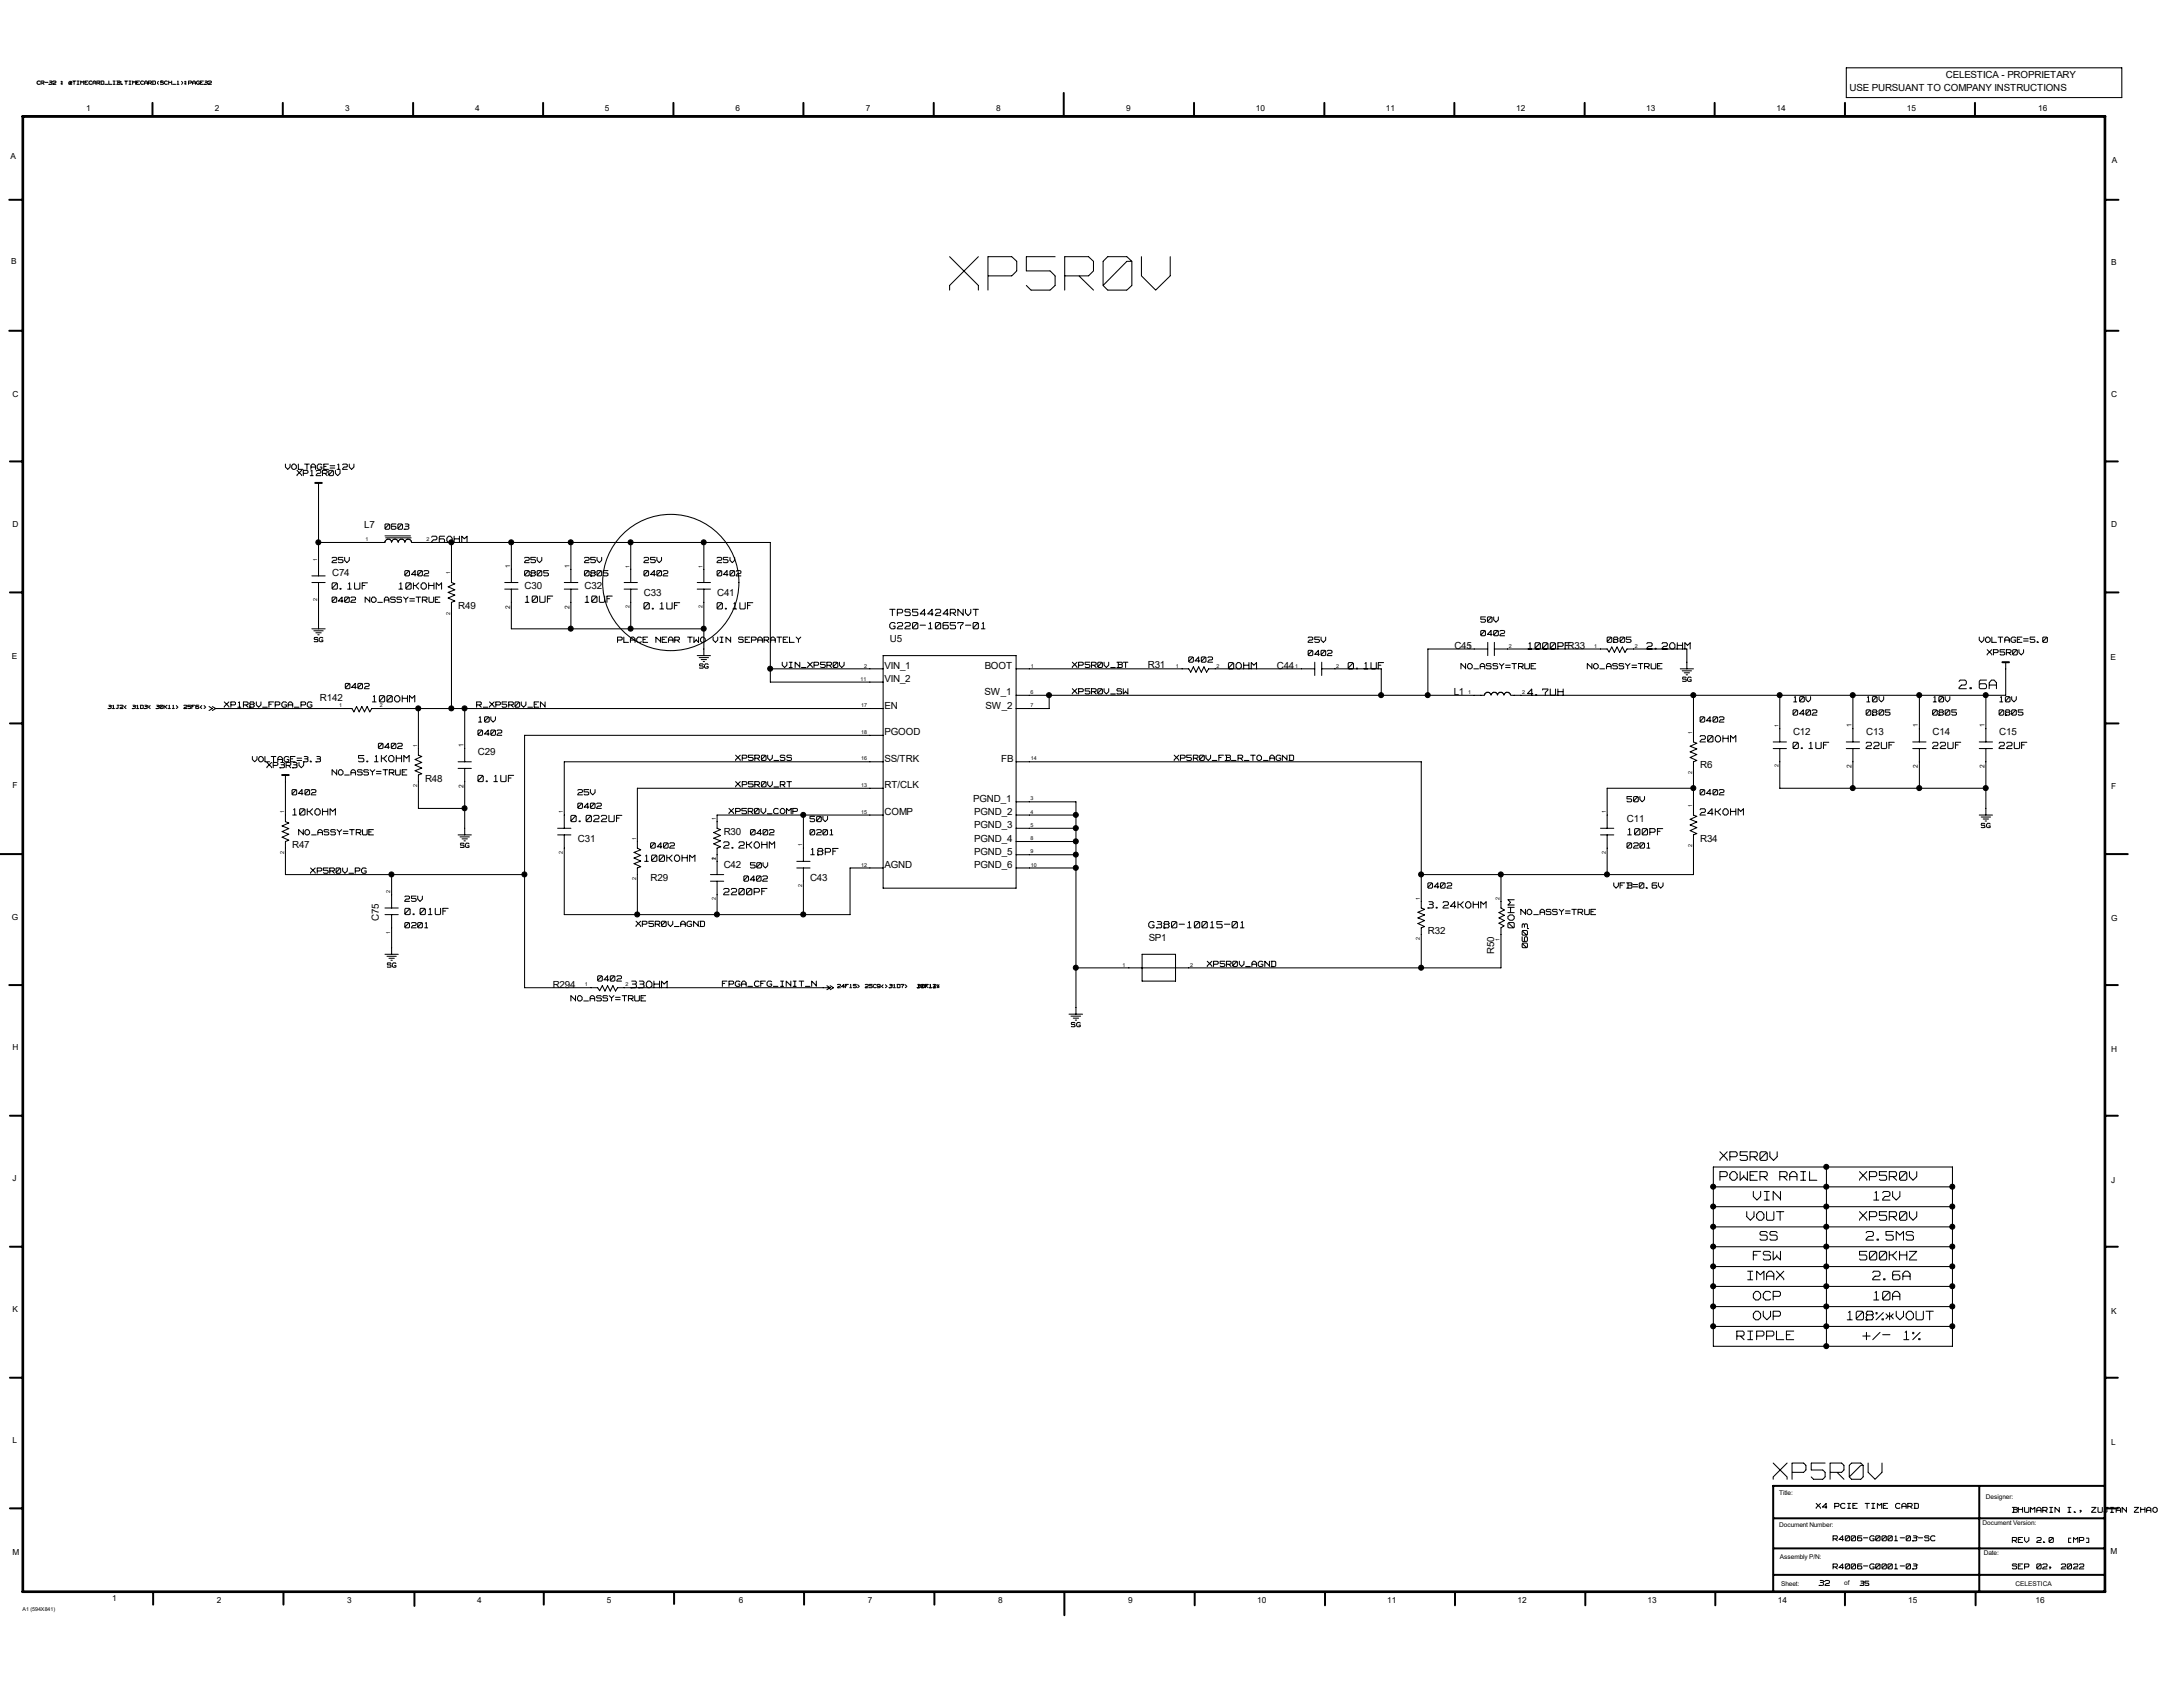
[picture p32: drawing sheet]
<svg xmlns="http://www.w3.org/2000/svg" width="279mm" height="216mm" viewBox="0 0 279 216" stroke-linecap="round" stroke-linejoin="round" font-family="sans-serif">
<defs><g id="words">
<text font-size="8.1" fill="#fff" x="121.5" y="38">XP5R0V</text>
<text font-size="4" fill="#fff" x="227" y="189.7">XP5R0V</text>
<g font-size="2.1" fill="#fff">
<text x="250.7" y="88.3">2.6A</text>
<text x="220.1" y="148.7">XP5R0V</text>
<text x="220.1" y="151.3">POWER RAIL</text>
<text x="224.4" y="153.8">VIN</text>
<text x="238" y="151.3">XP5R0V</text>
<text x="239.8" y="153.8">12V</text>
<text x="223.6" y="156.4">VOUT</text>
<text x="224.4" y="161.5">FSW</text>
<text x="225.3" y="158.9">SS</text>
<text x="238" y="156.4">XP5R0V</text>
<text x="238" y="161.5">500KHZ</text>
<text x="238.8" y="158.9">2.5MS</text>
<text x="223.7" y="164">IMAX</text>
<text x="224.4" y="166.6">OCP</text>
<text x="239.7" y="164">2.6A</text>
<text x="239.8" y="166.6">10A</text>
<text x="222.3" y="171.7">RIPPLE</text>
<text x="224.4" y="169.1">OVP</text>
<text x="236.4" y="169.1">108%*VOUT</text>
<text x="238.4" y="171.7">+/- 1%</text>
</g>
<text font-size="1.8" fill="#fff" x="194.1" y="118.7" transform="rotate(-90 194.1 118.7)">0OHM</text>
<text font-size="1.6" fill="#fff" x="80.7" y="126.5">33OHM</text>
<g font-size="1.5" fill="#fff">
<text x="55.2" y="69.6">26OHM</text>
<text x="42.5" y="75.5">0.1UF</text>
<text x="51.1" y="75.5">10KOHM</text>
<text x="67.2" y="77.2">10UF</text>
<text x="74.9" y="77.2">10UF</text>
<text x="82.4" y="78.1">0.1UF</text>
<text x="91.8" y="78.1">0.1UF</text>
<text x="113.9" y="80.6">G220-10657-01</text>
<text x="113.9" y="78.9">TPS54424RNVT</text>
<text x="195.6" y="83.2">1000PF</text>
<text x="210.8" y="83.2">2.2OHM</text>
<text x="47.7" y="90">100OHM</text>
<text x="157.2" y="85.7">0OHM</text>
<text x="172.5" y="85.7">0.1UF</text>
<text x="195.5" y="89.1">4.7UH</text>
<text x="217.6" y="95.1">20OHM</text>
<text x="229.5" y="95.9">0.1UF</text>
<text x="238.8" y="95.9">22UF</text>
<text x="247.3" y="95.9">22UF</text>
<text x="255.9" y="95.9">22UF</text>
<text x="45.9" y="97.6">5.1KOHM</text>
<text x="61.2" y="100.2">0.1UF</text>
<text x="37.5" y="104.4">10KOHM</text>
<text x="73.1" y="105.3">0.022UF</text>
<text x="208.3" y="107">100PF</text>
<text x="217.6" y="104.4">24KOHM</text>
<text x="82.5" y="110.4">100KOHM</text>
<text x="92.6" y="108.7">2.2KOHM</text>
<text x="103.8" y="109.5">18PF</text>
<text x="51.8" y="117.2">0.01UF</text>
<text x="92.6" y="114.6">2200PF</text>
<text x="147" y="118.9">G380-10015-01</text>
<text x="182.7" y="116.3">3.24KOHM</text>
<text x="195.7" y="121.3" transform="rotate(-90 195.7 121.3)">0603</text>
</g>
<g font-size="1.3">
<text x="236.7" y="11.6">USE PURSUANT TO COMPANY INSTRUCTIONS</text>
<text x="249" y="9.9">CELESTICA - PROPRIETARY</text>
<text x="46.6" y="67.6">L7</text>
<text x="42.5" y="73.7">C74</text>
<text x="58.6" y="77.9">R49</text>
<text x="67.1" y="75.4">C30</text>
<text x="74.8" y="75.4">C32</text>
<text x="82.4" y="76.2">C33</text>
<text x="91.8" y="76.2">C41</text>
<text x="113.9" y="82.2">U5</text>
<text x="186.1" y="83.1">C45</text>
<text x="200.6" y="83.1">R33</text>
<text x="40.9" y="89.7">R142</text>
<text x="113.2" y="87.3">VIN_2</text>
<text x="113.2" y="85.6">VIN_1</text>
<text x="126" y="89">SW_1</text>
<text x="126" y="85.6">BOOT</text>
<text x="146.9" y="85.5">R31</text>
<text x="163.4" y="85.6">C44</text>
<text x="186.1" y="89">L1</text>
<text x="113.2" y="94.1">PGOOD</text>
<text x="113.2" y="90.7">EN</text>
<text x="126.2" y="90.7">SW_2</text>
<text x="229.5" y="94.1">C12</text>
<text x="238.8" y="94.1">C13</text>
<text x="247.4" y="94.1">C14</text>
<text x="255.9" y="94.1">C15</text>
<text x="54.4" y="100">R48</text>
<text x="61.2" y="96.6">C29</text>
<text x="113.2" y="97.5">SS/TRK</text>
<text x="113.2" y="100.9">RT/CLK</text>
<text x="128.1" y="97.5">FB</text>
<text x="217.6" y="98.3">R6</text>
<text x="74" y="107.7">C31</text>
<text x="92.6" y="106.8">R30</text>
<text x="113.2" y="104.3">COMP</text>
<text x="124.5" y="102.6">PGND_1</text>
<text x="124.7" y="107.7">PGND_4</text>
<text x="124.7" y="106">PGND_3</text>
<text x="124.7" y="104.3">PGND_2</text>
<text x="208.2" y="105.2">C11</text>
<text x="217.6" y="107.7">R34</text>
<text x="37.4" y="108.5">R47</text>
<text x="83.3" y="112.8">R29</text>
<text x="92.6" y="111.1">C42</text>
<text x="103.7" y="112.8">C43</text>
<text x="113.2" y="111.1">AGND</text>
<text x="124.7" y="111.1">PGND_6</text>
<text x="124.7" y="109.4">PGND_5</text>
<text x="48.5" y="117.9" transform="rotate(-90 48.5 117.9)">C75</text>
<text x="182.8" y="119.6">R32</text>
<text x="147" y="120.4">SP1</text>
<text x="191.2" y="122.1" transform="rotate(-90 191.2 122.1)">R50</text>
<text x="70.7" y="126.4">R294</text>
</g>
<g font-size="1.3" fill="#fff">
<text x="36.5" y="60.2">VOLTAGE=12V</text>
<text x="38" y="61">XP12R0V</text>
<text x="49.3" y="67.8">0603</text>
<text x="42.5" y="72.1">25V</text>
<text x="42.5" y="77.2">0402</text>
<text x="46.7" y="77.2">NO_ASSY=TRUE</text>
<text x="51.8" y="73.8">0402</text>
<text x="67.1" y="72.1">25V</text>
<text x="67.1" y="73.8">0805</text>
<text x="74.8" y="72.1">25V</text>
<text x="74.8" y="73.8">0805</text>
<text x="82.4" y="72.1">25V</text>
<text x="82.4" y="73.8">0402</text>
<text x="91.8" y="73.8">0402</text>
<text x="91.8" y="72.1">25V</text>
<text x="79" y="82.3">PLACE NEAR TWO VIN SEPARATELY</text>
<text x="167.4" y="82.3">25V</text>
<text x="167.4" y="84">0402</text>
<text x="189.5" y="79.7">50V</text>
<text x="189.5" y="81.4">0402</text>
<text x="205.7" y="82.3">0805</text>
<text x="253.3" y="82.3">VOLTAGE=5.0</text>
<text x="254.3" y="83.9">XP5R0V</text>
<text x="44.2" y="88.2">0402</text>
<text x="100.1" y="85.5">VIN_XP5R0V</text>
<text x="137.2" y="85.5">XP5R0V_BT</text>
<text x="137.2" y="88.9">XP5R0V_SW</text>
<text x="152.1" y="84.8">0402</text>
<text x="187" y="85.7">NO_ASSY=TRUE</text>
<text x="203.2" y="85.7">NO_ASSY=TRUE</text>
<text x="229.6" y="89.9">10V</text>
<text x="238.9" y="89.9">10V</text>
<text x="247.4" y="89.9">10V</text>
<text x="255.9" y="89.9">10V</text>
<text x="28.7" y="90.6">XP1R8V_FPGA_PG</text>
<text x="48.4" y="95.9">0402</text>
<text x="61" y="90.6">R_XP5R0V_EN</text>
<text x="61.2" y="94.2">0402</text>
<text x="61.3" y="92.5">10V</text>
<text x="217.6" y="92.5">0402</text>
<text x="229.5" y="91.6">0402</text>
<text x="238.8" y="91.6">0805</text>
<text x="247.3" y="91.6">0805</text>
<text x="255.9" y="91.6">0805</text>
<text x="32.3" y="97.6">VOLTAGE=3.3</text>
<text x="34.2" y="98.3">XP3R3V</text>
<text x="37.4" y="101.8">0402</text>
<text x="42.5" y="99.3">NO_ASSY=TRUE</text>
<text x="74" y="101.8">25V</text>
<text x="94.1" y="97.4">XP5R0V_SS</text>
<text x="94.1" y="100.8">XP5R0V_RT</text>
<text x="150.3" y="97.4">XP5R0V_FB_R_TO_AGND</text>
<text x="217.6" y="101.8">0402</text>
<text x="38.2" y="106.9">NO_ASSY=TRUE</text>
<text x="74" y="103.5">0402</text>
<text x="93.3" y="104.2">XP5R0V_COMP</text>
<text x="96.1" y="106.9">0402</text>
<text x="103.7" y="105.2">50V</text>
<text x="103.7" y="106.9">0201</text>
<text x="208.2" y="102.7">50V</text>
<text x="39.8" y="111.8">XP5R0V_PG</text>
<text x="83.3" y="108.6">0402</text>
<text x="95.2" y="112.9">0402</text>
<text x="96.1" y="111.2">50V</text>
<text x="182.7" y="113.7">0402</text>
<text x="206.5" y="113.7">VFB=0.6V</text>
<text x="208.2" y="108.6">0201</text>
<text x="51.8" y="115.4">25V</text>
<text x="51.8" y="118.8">0201</text>
<text x="81.4" y="118.7">XP5R0V_AGND</text>
<text x="194.6" y="117.1">NO_ASSY=TRUE</text>
<text x="76.5" y="125.6">0402</text>
<text x="154.5" y="123.8">XP5R0V_AGND</text>
<text x="73.1" y="128.2">NO_ASSY=TRUE</text>
<text x="92.5" y="126.3">FPGA_CFG_INIT_N</text>
</g>
<g font-size="1.2" fill="#fff">
<text x="232.5" y="193.2">X4 PCIE TIME CARD</text>
<text x="234.6" y="197.3">R4006-G0001-03-SC</text>
<text x="257.5" y="197.5">REV 2.0</text>
<text x="257.6" y="193.7">BHUMARIN I., ZUJIAN ZHAO</text>
<text x="264.4" y="197.5">[MP]</text>
<text x="232.8" y="203">32</text>
<text x="234.6" y="200.9">R4006-G0001-03</text>
<text x="257.5" y="200.9">SEP 02, 2022</text>
</g>
<g font-size="1.1">
<text x="11" y="14.3">1</text>
<text x="27.5" y="14.3">2</text>
<text x="44.2" y="14.3">3</text>
<text x="60.8" y="14.3">4</text>
<text x="77.4" y="14.3">5</text>
<text x="94.1" y="14.3">6</text>
<text x="110.8" y="14.3">7</text>
<text x="127.5" y="14.3">8</text>
<text x="144.1" y="14.3">9</text>
<text x="160.7" y="14.3">10</text>
<text x="177.4" y="14.3">11</text>
<text x="194.1" y="14.3">12</text>
<text x="210.7" y="14.3">13</text>
<text x="227.4" y="14.3">14</text>
<text x="244.1" y="14.3">15</text>
<text x="260.9" y="14.3">16</text>
<text x="1.4" y="20.4">A</text>
<text x="270.3" y="20.8">A</text>
<text x="1.4" y="33.8">B</text>
<text x="270.2" y="33.9">B</text>
<text x="1.6" y="50.8">C</text>
<text x="270.2" y="50.8">C</text>
<text x="1.6" y="67.4">D</text>
<text x="270.2" y="67.5">D</text>
<text x="1.5" y="84.3">E</text>
<text x="270.1" y="84.4">E</text>
<text x="1.6" y="100.9">F</text>
<text x="270.2" y="101">F</text>
<text x="1.5" y="117.7">G</text>
<text x="270.2" y="117.9">G</text>
<text x="1.6" y="134.4">H</text>
<text x="270.2" y="134.7">H</text>
<text x="1.6" y="151.1">J</text>
<text x="270.2" y="151.4">J</text>
<text x="1.6" y="167.9">K</text>
<text x="270.2" y="168.1">K</text>
<text x="1.6" y="184.6">L</text>
<text x="270.2" y="184.9">L</text>
<text x="1.6" y="199">M</text>
<text x="270.1" y="198.8">M</text>
<text x="14.4" y="204.9">1</text>
<text x="27.8" y="205.2">2</text>
<text x="44.4" y="205.2">3</text>
<text x="61.1" y="205.1">4</text>
<text x="77.7" y="205.1">5</text>
<text x="94.6" y="205.1">6</text>
<text x="111.1" y="205.1">7</text>
<text x="127.8" y="205.1">8</text>
<text x="144.4" y="205.2">9</text>
<text x="160.9" y="205.2">10</text>
<text x="177.5" y="205.2">11</text>
<text x="194.2" y="205.2">12</text>
<text x="210.9" y="205.2">13</text>
<text x="227.5" y="205.2">14</text>
<text x="244.2" y="205.2">15</text>
<text x="260.5" y="205.1">16</text>
</g>
<g font-size="1" fill="#fff">
<text x="40.2" y="82.2">SG</text>
<text x="89.5" y="85.6">SG</text>
<text x="215.3" y="87.2">SG</text>
<text x="253.6" y="106">SG</text>
<text x="58.9" y="108.5">SG</text>
<text x="49.6" y="123.8">SG</text>
<text x="137.1" y="131.4">SG</text>
<text x="238.1" y="202.9">35</text>
</g>
<g font-size=".8" fill="#fff">
<text x="4.7" y="10.9">CR-32</text>
<text x="7.8" y="10.9">:</text>
<text x="8.8" y="10.9">@TIMECARD_LIB.TIMECARD(SCH_1):PAGE32</text>
<text x="13.8" y="90.8">31J2&lt;</text>
<text x="16.9" y="90.8">31D3&lt;</text>
<text x="20" y="90.8">30K11&gt;</text>
<text x="23.5" y="90.8">25F6&lt;&gt;</text>
<text x="107.2" y="126.5">24F15&gt;</text>
<text x="110.7" y="126.5">25C9&lt;&gt;</text>
<text x="113.8" y="126.5">31D7&gt;</text>
<text x="117.4" y="126.5">31K11&gt;</text>
<text x="117.4" y="126.5">10F12&lt;</text>
</g>
<g font-size=".8">
<text x="65.3" y="77.9" transform="rotate(-90 65.3 77.9)">2</text>
<text x="65.3" y="72.6" transform="rotate(-90 65.3 72.6)">1</text>
<text x="72.9" y="77.9" transform="rotate(-90 72.9 77.9)">2</text>
<text x="72.9" y="72.6" transform="rotate(-90 72.9 72.6)">1</text>
<text x="59.3" y="95.6" transform="rotate(-90 59.3 95.6)">1</text>
<text x="237" y="93" transform="rotate(-90 237 93)">1</text>
<text x="245.5" y="93" transform="rotate(-90 245.5 93)">1</text>
<text x="254" y="93" transform="rotate(-90 254 93)">1</text>
<text x="59.3" y="100.9" transform="rotate(-90 59.3 100.9)">2</text>
<text x="237" y="98.3" transform="rotate(-90 237 98.3)">2</text>
<text x="245.5" y="98.3" transform="rotate(-90 245.5 98.3)">2</text>
<text x="254" y="98.3" transform="rotate(-90 254 98.3)">2</text>
<text x="227.7" y="191.4">Title:</text>
<text x="254.2" y="191.8">Designer:</text>
<text x="227.7" y="195.5">Document Number:</text>
<text x="253.7" y="195.2">Document Version:</text>
<text x="227.8" y="199.5">Assembly P/N:</text>
<text x="228" y="202.9">Sheet:</text>
<text x="236.1" y="202.9">of</text>
<text x="253.9" y="199.1">Date:</text>
<text x="258" y="203">CELESTICA</text>
</g>
<g font-size=".7">
<text x="40.6" y="71.8" transform="rotate(-90 40.6 71.8)">1</text>
<text x="46.8" y="69.3">1</text>
<text x="54.6" y="69.3">2</text>
<text x="40.6" y="77" transform="rotate(-90 40.6 77)">2</text>
<text x="57.6" y="73.5" transform="rotate(-90 57.6 73.5)">1</text>
<text x="80.6" y="77.8" transform="rotate(-90 80.6 77.8)">2</text>
<text x="80.6" y="72.6" transform="rotate(-90 80.6 72.6)">1</text>
<text x="89.9" y="77.8" transform="rotate(-90 89.9 77.8)">2</text>
<text x="89.9" y="72.6" transform="rotate(-90 89.9 72.6)">1</text>
<text x="57.6" y="78.7" transform="rotate(-90 57.6 78.7)">2</text>
<text x="187.9" y="82.9">1</text>
<text x="193.1" y="82.9">2</text>
<text x="204" y="82.9">1</text>
<text x="209.3" y="82.9">2</text>
<text x="110.2" y="87.1">11</text>
<text x="110.6" y="85.4">2</text>
<text x="131.9" y="88.8">6</text>
<text x="132" y="85.4">1</text>
<text x="150.5" y="85.4">1</text>
<text x="155.7" y="85.4">2</text>
<text x="165.8" y="85.4">1</text>
<text x="171" y="85.4">2</text>
<text x="187.9" y="88.8">1</text>
<text x="194.8" y="88.8">2</text>
<text x="43.4" y="90.5">1</text>
<text x="48.6" y="90.5">2</text>
<text x="53.4" y="95.6" transform="rotate(-90 53.4 95.6)">1</text>
<text x="110.2" y="93.9">18</text>
<text x="110.2" y="90.5">17</text>
<text x="131.9" y="90.5">7</text>
<text x="216.6" y="93.9" transform="rotate(-90 216.6 93.9)">1</text>
<text x="227.6" y="93" transform="rotate(-90 227.6 93)">1</text>
<text x="53.4" y="100.8" transform="rotate(-90 53.4 100.8)">2</text>
<text x="110.2" y="97.3">16</text>
<text x="110.2" y="100.7">13</text>
<text x="132" y="97.3">14</text>
<text x="216.6" y="99.1" transform="rotate(-90 216.6 99.1)">2</text>
<text x="227.6" y="98.2" transform="rotate(-90 227.6 98.2)">2</text>
<text x="36.4" y="104.1" transform="rotate(-90 36.4 104.1)">1</text>
<text x="72.1" y="104.1" transform="rotate(-90 72.1 104.1)">1</text>
<text x="81.4" y="107.5" transform="rotate(-90 81.4 107.5)">1</text>
<text x="91.6" y="104.9" transform="rotate(-90 91.6 104.9)">1</text>
<text x="110.2" y="104.1">15</text>
<text x="131.9" y="107.5">8</text>
<text x="131.9" y="105.8">5</text>
<text x="131.9" y="104.1">4</text>
<text x="131.9" y="102.4">3</text>
<text x="205.5" y="104.1" transform="rotate(-90 205.5 104.1)">1</text>
<text x="216.6" y="103.2" transform="rotate(-90 216.6 103.2)">1</text>
<text x="36.4" y="109.3" transform="rotate(-90 36.4 109.3)">2</text>
<text x="72.1" y="109.3" transform="rotate(-90 72.1 109.3)">2</text>
<text x="81.4" y="112.6" transform="rotate(-90 81.4 112.6)">2</text>
<text x="91.6" y="110.1" transform="rotate(-90 91.6 110.1)">2</text>
<text x="102.7" y="113.5" transform="rotate(-90 102.7 113.5)">2</text>
<text x="102.7" y="108.3" transform="rotate(-90 102.7 108.3)">1</text>
<text x="110.2" y="110.9">12</text>
<text x="131.9" y="109.2">9</text>
<text x="132" y="110.9">10</text>
<text x="205.5" y="109.3" transform="rotate(-90 205.5 109.3)">2</text>
<text x="216.6" y="108.4" transform="rotate(-90 216.6 108.4)">2</text>
<text x="50" y="119.5" transform="rotate(-90 50 119.5)">1</text>
<text x="50" y="114.3" transform="rotate(-90 50 114.3)">2</text>
<text x="181.7" y="115.1" transform="rotate(-90 181.7 115.1)">1</text>
<text x="191.9" y="115.2" transform="rotate(-90 191.9 115.2)">2</text>
<text x="143.7" y="123.7">1</text>
<text x="152.3" y="123.7">2</text>
<text x="181.7" y="120.3" transform="rotate(-90 181.7 120.3)">2</text>
<text x="191.9" y="120.4" transform="rotate(-90 191.9 120.4)">1</text>
<text x="74.8" y="126.2">1</text>
<text x="80.1" y="126.2">2</text>
<text x="2.9" y="206.2">A1 (594X841)</text>
</g>
</g></defs>
<g fill="none" stroke="#000" stroke-width=".25">
<path d="M2.9 14.9h266.6M2.9 14.9h266.6v188.9h-266.6zM3 14.9v188.9M19.5 13.2v1.7M36.2 13.2v1.7M52.9 13.2v1.7M69.5 13.2v1.7M86.2 13.2v1.7M102.8 13.2v1.7M119.5 13.2v1.7M136.1 11.9v3M152.8 13.2v1.7"/>
<path d="M169.5 13.2v1.7M186.1 13.2v1.7M202.8 13.2v1.7M219.5 13.2v1.7M236.1 13.2v1.7M252.8 13.2v1.7M269.4 14.9v188.9M1.2 25.6h1.7M269.5 25.6h1.6M1.2 42.3h1.7M1.3 59.1h1.6M269.5 59.1h1.6"/>
<path d="M269.5 42.3h1.6M1.3 75.8h1.6M40.3 61.8h.9M269.5 75.8h1.6M1.3 92.6h1.6M36.1 99.2h.9M256.3 84.8h.8M269.5 92.6h1.6M0 109.3h2.9M269.5 109.3h2.8M1.2 126.1h1.7M269.5 126.1h1.6"/>
<path d="M1.3 142.8h1.6M1.3 159.6h1.6M269.5 142.8h1.6M269.5 159.6h1.6M1.3 176.3h1.6M269.5 176.3h1.6M1.3 193h1.6M227 198.2h42.4M227 194.3h42.4M253.3 190.2v13.5M269.3 190.2h-42.4v13.5M269.5 193h1.6"/>
<path d="M2.9 203.7h266.6M19.6 203.8v1.6M36.3 203.8v1.6M53 203.8v1.7M69.6 203.8v1.6M86.3 203.8v1.5M102.9 203.8v1.6M119.6 203.8v1.6M136.2 203.8v2.9M152.9 203.8v1.6M169.6 203.8v1.6M186.2 203.8v1.6"/>
<path d="M202.9 203.8v1.6M219.5 203.8v1.6M227 201.5h42.4M236.1 203.8v1.6M252.9 203.8v1.6"/>
</g>
<g fill="none" stroke="#000" stroke-width=".13">
<path d="M4.7 10.5v.1M4.7 10.7l.2 .1M4.9 10.4l-.2 .1M4.9 10.4h.1M4.9 10.8h.1M5 10.4h.1M5.1 10.8h-.1M5.2 10.4h.3M5.2 10.4v.4M5.3 10.6h.2M5.5 10.7l.1 .1M5.5 10.4h.1"/>
<path d="M5.6 10.5l-.1 .1M5.6 10.5h.1M5.8 10.5h.3M6.3 10.8h.1M6.3 10.4h.2M6.3 10.8h.2M6.4 10.5h.1M6.6 10.4h.1M6.6 10.6h.1M6.6 10.5h.1M6.6 10.7h.1M6.6 10.8h.1"/>
<path d="M6.8 10.8h.1M6.8 10.8h.4M6.8 10.4h.1M6.9 10.4h.1M6.9 10.6l-.1 .2M6.9 10.6h.1M7.1 10.4h.1M7.2 10.5h.1M7.2 10.5l-.1 .1M7.8 10.4h.1M7.8 10.7h.1M7.8 10.5h.1"/>
<path d="M7.8 10.7v.1M7.9 10.5h.1M7.9 10.8h.1M7.9 10.4v.1M7.9 10.7v.1M8.8 10.6v.1M8.8 10.8h.1M8.9 10.8h.3M8.9 10.5h-.1M8.9 10.7h.1M8.9 10.4h.2M9 10.7h.1"/>
<path d="M9 10.5l-.1 .1M9 10.5h.1M9.1 10.5v.1M9.1 10.4l.1 .1M9.2 10.6l-.1 .1M9.2 10.5v.1M9.3 10.4h.4M9.5 10.4v.4M9.9 10.4h.2M9.9 10.8h.2M10 10.4v.4M10.3 10.4l.2 .1"/>
<path d="M10.3 10.4v.4M10.7 10.4l-.2 .1M10.7 10.4v.4M10.9 10.4h.4M10.9 10.4v.4M10.9 10.8h.4M10.9 10.5h.1M11.4 10.5v.1M11.4 10.7l.1 .1M11.5 10.4l-.1 .1M11.6 10.4h.1M11.6 10.8h.1"/>
<path d="M11.7 10.4h.1M11.8 10.8h-.1M11.9 10.5v.3M11.9 10.6h.3M12 10.4l-.1 .1M12.1 10.4h.1M12.1 10.4l.2 .1M12.3 10.5v.3M12.4 10.4h.3M12.4 10.4v.4M12.4 10.6h.3M12.6 10.7l.2 .1"/>
<path d="M12.7 10.4h.1M12.8 10.5l-.1 .1M12.8 10.5h.1M12.9 10.4h.3M12.9 10.8h.3M13 10.4v.4M13.2 10.4h.1M13.3 10.5v.2M13.3 10.8h-.1M13.4 10.8h.4M13.9 10.4v.4M14 10.8h.3"/>
<path d="M14.5 10.4h.2M14.5 10.8h.2M14.6 10.4v.4M14.9 10.4h.4M14.9 10.8h.4M15.1 10.4v.4M15.1 10.5h.2M15.3 10.4h.1M15.3 10.5l.1 .1M15.4 10.5h.1M15.4 10.7h.1M15.4 10.8h-.1"/>
<path d="M15.5 10.8h.1M15.6 10.8h.1M16 10.4h.3M16.1 10.4v.4M16.5 10.4h.3M16.5 10.8h.3M16.6 10.4v.4M17 10.4l.1 .1M17 10.4v.4M17.4 10.4l-.3 .1M17.4 10.4v.4M17.5 10.4h.4"/>
<path d="M17.5 10.4v.4M17.5 10.8h.4M17.5 10.5h.2M18 10.5v.1M18 10.7l.1 .1M18.1 10.4l-.1 .1M18.2 10.4h.1M18.2 10.8h.1M18.3 10.4h.1M18.4 10.8h-.1M18.5 10.5v.3M18.5 10.6h.3"/>
<path d="M18.6 10.4l-.1 .1M18.7 10.4h.1M18.8 10.4l.1 .1M18.9 10.5v.3M19 10.4h.3M19 10.4v.4M19 10.6h.3M19.2 10.7l.2 .1M19.3 10.4h.1M19.4 10.5l-.1 .1M19.4 10.5h.1M19.5 10.4h.3"/>
<path d="M19.5 10.8h.3M19.6 10.4v.4M19.8 10.4h.1M19.9 10.5v.2M19.9 10.8h-.1M20.2 10.7l.1 .1M20.2 10.6h.1M20.3 10.4l-.1 .1M20.5 10.4v.1M20.5 10.5h.1M20.5 10.8h.1M20.6 10.4h.1"/>
<path d="M20.6 10.4h.2M20.6 10.8h.2M20.6 10.5h.2M20.8 10.5l.1 .1M20.8 10.4h.1M20.9 10.7h.1M20.9 10.8h-.1M21 10.5v.1M21 10.7l.2 .1M21.2 10.4l-.2 .1M21.2 10.4h.1M21.2 10.8h.1"/>
<path d="M21.3 10.4h.1M21.4 10.8h-.1M21.6 10.4v.4M21.6 10.5h.3M22 10.4v.4M22.1 10.8h.4M22.6 10.8h.3M22.8 10.4v.4M22.8 10.4h-.1M23.2 10.4l.1 .1M23.3 10.7l-.1 .1M23.4 10.5v.2"/>
<path d="M23.7 10.4h.1M23.7 10.5h.1M23.7 10.7v.1M23.7 10.7h.1M23.7 10.8h.1M23.7 10.4v.1M24.1 10.4h.3M24.1 10.4v.4M24.2 10.6h.2M24.4 10.4h.1M24.5 10.5l-.1 .1M24.5 10.5h.1"/>
<path d="M24.6 10.5v.3M24.7 10.6h.3M24.8 10.4l-.2 .1M24.8 10.4h.1M24.9 10.4l.1 .1M25 10.5v.3M25.1 10.5v.1M25.1 10.7l.2 .1M25.3 10.4l-.2 .1M25.3 10.4h.1M25.3 10.8h.1M25.4 10.6h.1"/>
<path d="M25.4 10.4h.1M25.5 10.8h-.1M25.5 10.6v.1M25.7 10.4h.3M25.7 10.4v.4M25.7 10.8h.3M25.7 10.5h.1M26.2 10.8h.1M26.2 10.4h.2M26.2 10.8h.2M26.3 10.5h.1M26.5 10.4h.1"/>
<path d="M26.5 10.6h.1M26.5 10.5h.1M26.5 10.7h.1M26.5 10.8h.1M26.7 10.8h.1M26.7 10.4h.1M26.7 10.8h.4M26.8 10.4h.1M26.8 10.6l-.1 .2M26.8 10.6h.1M27 10.4h.1M27.1 10.5h.1"/>
<path d="M27.1 10.5l-.1 .1M236.3 8.7h35.3v3.8h-35.3zM121.5 32.9l3.7 3.6M121.5 36.6v.5M125.2 36.5v.6M125.2 32.9l-3.7 3.6M126.4 32.9h3.1M126.4 32.9v4.2M126.5 35.3h3M129.5 32.9l.6 .5M130.1 34.7l-.6 .6M130.1 33.5v1.1"/>
<path d="M131.4 36.5l.6 .6M131.4 32.9v1.8M131.4 32.9h3.6M131.4 34.7h3M132 37.1h2.4M134.4 34.7l.6 .6M135 36.5l-.6 .6M135 35.3v1.2M136.3 32.9h3M136.3 32.9v4.2M136.3 35.3h3M138.1 35.3l1.9 1.8"/>
<path d="M139.3 32.9l.7 .5M140 34.7l-.7 .6M140 33.5v1.1M141.2 36.5l.6 .6M141.2 33.5v3M141.8 32.9l-.6 .5M141.8 37.1h2.4M141.8 32.9h2.4M144.2 33.5l-3 3M144.2 33.4h.6M144.2 32.9l.7 .5M144.9 36.5l-.7 .6"/>
<path d="M144.9 33.5v3M146.1 35.3l1.8 1.8M146.1 32.9v2.4M149.8 32.9v2.4M149.8 35.3l-1.9 1.8M36.5 59.4v.3M36.5 59.8l.3 .2M37.1 59.4v.3M37.1 59.8l-.3 .3M37.3 59.9l.2 .2M37.3 59.6v.3M37.5 59.4l-.2 .2"/>
<path d="M37.5 59.4h.2M37.7 59.4l.2 .2M37.9 59.6v.3M37.9 59.9l-.2 .2M38.2 59.4v.7M39 59.4h.6M39.3 59.4v.7M39.8 59.6v.5M39.8 59.8h.5M40 59.4l-.2 .2M40 59.4h.1M40.2 59.4l.2 .2"/>
<path d="M40.4 59.6v.5M40.6 59.6v.3M40.6 59.9l.2 .2M40.8 59.4l-.2 .2M40.8 59.4h.2M41 59.8h.1M41.1 59.4l.1 .1M41.2 60l-.1 .1M41.2 59.8v.1M41.4 59.4h.6M41.4 59.4v.7M41.5 59.7h.2"/>
<path d="M42.2 59.6h.6M42.2 59.9h.6M43.3 59.4l-.1 .1M43.3 59.4v.6M43.9 59.4v.1M44 59.4h.3M44 59.8l-.1 .2M44.1 59.8h.2M44.3 59.4l.1 .1M44.4 59.5v.1M44.4 59.7l-.1 .1M44.7 59.4v.3"/>
<path d="M44.7 59.8l.3 .2M45.3 59.4v.3M45.3 59.8l-.3 .3M37.5 60.1h.2M38 60.8v.1M38 60.2l.6 .5M38.2 60.1h.6M38.6 60.8v.1M38.6 60.2l-.6 .6M38.8 60.2h.4M38.8 60.2v.7M38.9 60.6h.3"/>
<path d="M39.3 60.2l.1 .1M39.4 60.5l-.1 .1M39.4 60.3v.2M39.7 60.9h.4M39.9 60.2l-.1 .1M39.9 73.7h1.7M39.9 60.2v.6M39.9 74.5h1.7M40.5 60.8v.1M40.5 60.9h.6M40.6 60.2l-.1 .1M40.6 60.2h.3"/>
<path d="M40.6 60.6l-.1 .2M40.7 60.6h.2M40.8 69.4h8.5M40.8 61.8v11.9M40.8 74.5v6M40.8 60.1h.2M40.9 60.2l.2 .1M41.1 60.3v.2M41.1 60.5l-.2 .1M41.3 60.2h.4M41.3 60.2v.7M41.3 60.6h.4"/>
<path d="M41.5 60.1h.5M41.6 60.6l.3 .3M41.7 60.2l.2 .1M41.9 60.5l-.2 .1M41.9 60.3v.2M42.1 60.8l.1 .1M42.1 60.3v.4M42.2 60.2l-.1 .1M42.2 60.9h.3M42.2 60.2h.3M42.5 77l.1 .1M42.5 75.3l.1 .1"/>
<path d="M42.5 72h.1M42.5 74.8v.5M42.5 76.5v.5M42.5 60.3l-.4 .4M42.5 60.3h.1M42.5 60.2l.2 .1M42.5 72h.6M42.6 76.4l-.1 .1M42.6 74.6l-.1 .1M42.6 71.3l-.1 .1M42.6 71.3h.3M42.6 76.4h.3"/>
<path d="M42.6 74.6h.4M42.6 75.4h.4M42.6 77.1h.3M42.7 60.8l-.2 .1M42.7 71.7l-.2 .2M42.7 60.3v.4M42.7 71.7h.2M42.9 60.2v.3M42.9 60.6l.3 .2M42.9 76.5l-.4 .5M43 76.5h.1M43 76.4l.1 .1"/>
<path d="M43 71.3l.1 .1M43 74.8l-.5 .5M43.1 74.7h.1M43.1 74.6l.1 .1M43.1 77l-.1 .1M43.1 71.5v.1M43.1 76.5v.5M43.1 71.6l-.1 .1M43.1 60.1h.4M43.2 75.3l-.1 .1M43.2 74.8v.5M43.3 71.3v.3"/>
<path d="M43.3 71.9l.1 .1M43.3 71.3h.6M43.3 71.6h.4M43.3 76.9h.6M43.4 72h.3M43.5 60.2v.3M43.5 75.4h.1M43.5 75.3h.1M43.5 60.6l-.3 .3M43.6 75.4h.1M43.6 75.3v.1M43.8 71.6l.1 .1"/>
<path d="M43.8 76.5v.6M43.8 76.4l-.5 .5M43.9 60v.1M43.9 60.1h.5M43.9 71.8v.1M43.9 71.9l-.1 .1M44.1 77l.1 .1M44.1 71.3v.4M44.1 76.5v.5M44.1 71.7l.3 .3M44.2 76.4l-.1 .1M44.2 76.4h.3"/>
<path d="M44.2 77.1h.3M44.5 75.4h.5M44.5 76.5l-.3 .5M44.6 76.5h.1M44.6 76.4l.1 .1M44.7 71.7l-.3 .3M44.7 71.3v.4M44.7 76.5v.5M44.7 77l-.1 .1M44.7 74.6l-.1 .1M44.7 74.6v.8M44.9 77v.1"/>
<path d="M45 77.1h.5M45 76.4l-.1 .1M45 76.4h.3M45.1 76.8l-.2 .2M45.1 76.8h.2M45.4 76.4l.1 .1M45.4 75.3l.1 .1M45.4 74.6v.7M45.5 75.4h.4M45.5 76.5v.2M45.5 76.7l-.1 .1M46.1 75.3l-.2 .1"/>
<path d="M46.1 74.6v.7M46.4 74.6h.6M46.4 74.6v.8M46.4 74.9h.3M46.7 76.4l.6 .6M46.7 76.5v.6M47.3 76.4v.7M47.5 76.9l.2 .2M47.5 76.7v.2M47.7 76.4l-.2 .2M47.8 76.4h.1M47.8 77.1h.1"/>
<path d="M47.9 76.4l.2 .2M48.1 76.7v.2M48.1 76.9l-.2 .2M48.3 77.1h.6M49.2 76.7v.4M49.2 76.8h.5M49.3 67.2v.4M49.3 67.6l.1 .1M49.3 68.6h3.2M49.4 67.1h-.1M49.4 76.4l-.2 .2M49.4 68.8h3.2"/>
<path d="M49.4 69.1l-.1 .3M49.4 67.7h.3M49.4 67.1h.3M49.4 76.4h.1M49.6 76.4l.2 .2M49.7 69l-.3 .1M49.7 67.2l-.4 .4M49.7 69l.3 .1M49.7 67.1h.1M49.7 67.1h.2M49.8 76.7v.4M49.9 69h.1"/>
<path d="M49.9 67.6l-.2 .1M49.9 67.2v.4M50 76.5v.1M50 76.6l.1 .1M50 77l.1 .1M50 69.2l.1 .1M50.1 67.2v.4M50.1 69.2v.1M50.1 67.6l.1 .1M50.1 76.4l-.1 .1M50.1 69.3v.1M50.1 76.4h.3"/>
<path d="M50.1 76.7h.3M50.1 77.1h.3M50.2 67.4h-.1M50.2 67.1h-.1M50.2 67.7h.3M50.2 67.4h.3M50.2 67.1h.5M50.2 69.1l-.1 .2M50.5 76.4l.1 .1M50.5 76.7l.1 .1M50.5 69l-.2 .1M50.5 67.4h.2"/>
<path d="M50.6 69l.2 .1M50.6 76.8v.2M50.6 77l-.1 .1M50.7 67.5v.1M50.7 67.6l-.2 .1M50.8 76.5v.1M50.8 76.6l.1 .1M50.8 77l.1 .1M50.9 69.2l.1 .1M50.9 76.4l-.1 .1M50.9 67.2v.4M50.9 67.6l.1 .1"/>
<path d="M50.9 76.4h.3M50.9 76.7h.3M50.9 77.1h.3M51 69.3v.1M51 67.1h-.1M51.1 67.7h.3M51.1 67.1h.3M51.1 75.4h.4M51.1 69.1l-.1 .2M51.3 76.4l.1 .1M51.3 76.7l.1 .1M51.3 74.6l-.1 .1"/>
<path d="M51.3 74.6v.8M51.4 67.2l-.4 .4M51.4 69l-.3 .1M51.4 67.1h.1M51.4 76.8v.2M51.4 77l-.1 .1M51.4 69l.3 .1M51.5 67.6l-.1 .1M51.5 67.2v.4M51.6 76.4l.3 .3M51.7 67.7h.1M51.7 69.2l.1 .1"/>
<path d="M51.8 69.3v.1M51.8 73.2v.4M51.8 73.6l.1 .1M51.9 69.2v.1M51.9 67.7h.3M51.9 67.1h.3M51.9 67.4h.3M51.9 73l-.1 .1M51.9 69.1l-.1 .2M51.9 73h.3M51.9 73.7h.3M51.9 75.3l.1 .1"/>
<path d="M51.9 74.8v.5M51.9 76.8v.3M52 69h.1M52 74.6l-.1 .1M52.1 74.6h.4M52.1 75.4h.4M52.2 67.1h.1M52.2 69l-.2 .1M52.2 67.4h.1M52.2 73.2l-.3 .4M52.2 76.4l-.3 .3M52.3 69l.2 .1"/>
<path d="M52.3 73.1h.1M52.3 73l.1 .1M52.3 67.2h.1M52.3 67.5v.1M52.3 67.6l-.1 .1M52.3 67.3l-.1 .1M52.4 73.6l-.1 .1M52.4 73.2v.4M52.5 76.6h.5M52.5 74.8l-.5 .5M52.5 76.9h.5M52.5 74.7h.1"/>
<path d="M52.5 74.6l.1 .1M52.6 69.2l.1 .2M52.6 74.8v.5M52.6 75.3l-.1 .1M52.7 69.4h45.9v17.9h14.4M52.7 73.5h.6M52.9 74.6v.8M53 74.9h.2M53.1 73.1v.6M53.1 73l-.4 .5M53.3 76.4h.5M53.3 75v.1"/>
<path d="M53.3 75.1l.3 .3M53.5 73.6l.1 .1M53.5 73.2v.4M53.6 73l-.1 .1M53.6 76.5v.6M53.6 73h.3M53.6 73.7h.3M53.6 74.6l-.3 .3M53.9 75.2l.2 .2M53.9 74.9v.2M53.9 73.2l-.4 .4M53.9 73.1h.1"/>
<path d="M53.9 73l.2 .1M54.1 76.4h.4M54.1 73.6l-.2 .1M54.1 73.2v.4M54.1 76.5v.6M54.1 74.6l-.2 .2M54.1 76.8h.4M54.1 74.6h.2M54.1 75.4h.2M54.3 73.7h.1M54.3 73.7h.6M54.4 74.6l.2 .2"/>
<path d="M54.4 73l-.1 .1M54.4 73h.3M54.4 76.8l.3 .3M54.4 73.4l-.1 .2M54.5 73.4h.2M54.5 76.4l.2 .1M54.6 74.9v.2M54.6 75.2l-.2 .2M54.7 76.7l-.2 .1M54.7 76.5v.2M54.7 73l.2 .1M54.9 73.2v.1"/>
<path d="M54.9 74.6v.8M54.9 73.3l-.2 .1M54.9 74.9h.6M54.9 77l.1 .1M54.9 76.4v.6M55 77.1h.3M55.2 69.4h.1M55.3 68.6l-.1 .1M55.4 68.6h.4M55.5 69.1l-.3 .2M55.5 69.1h.3M55.5 77l-.1 .1"/>
<path d="M55.5 76.4v.6M55.5 74.6v.8M55.7 76.4h.6M55.7 76.5v.6M55.8 76.7h.2M55.8 77.1h.5M55.8 68.6l.1 .1M55.8 74.6l.3 .3M55.8 74.6v.8M55.9 68.8v.1M55.9 69l-.1 .1M56.2 69.3l.1 .1"/>
<path d="M56.2 68.8v.5M56.3 69h.1M56.3 68.6l-.1 .1M56.3 68.6h.6M56.3 69h.4M56.5 74.6v.8M56.5 74.6l-.3 .3M56.8 69l.1 .1M56.9 69.1v.2M56.9 69.3l-.1 .1M57.2 69.2l.2 .2M57.2 68.9v.3"/>
<path d="M57.4 68.6l-.2 .3M57.4 68.6h.2M57.7 68.6l.2 .3M57.8 69.4v5.1l.4 .2-.8 .4 .8 .4-.8 .3 .8 .4-.8 .3 .8 .4-.4 .2v13.6M57.9 68.9v.3M57.9 69.2l-.2 .2M58.1 68.6v.8M58.2 69h.6M58.8 68.6v.8M59.1 68.6l.3 .3M59.1 68.7v.7M59.8 68.7v.7"/>
<path d="M59.8 68.6l-.4 .4M64.6 75.4h1.7M64.6 74.5h1.7M65.4 75.4v5.1h24.7M65.4 69.4v5.1M67.1 73.6l.1 .1M67.1 72h.1M67.1 73.2v.4M67.2 72h.5M67.2 73l-.1 .1M67.2 71.3l-.1 .1M67.2 77.1h.5"/>
<path d="M67.3 71.3h.3M67.3 73h.3M67.3 73.7h.3M67.3 71.7l-.2 .2M67.4 71.7h.2M67.5 76.3l-.1 .1M67.5 76.3v.7M67.6 73.2l-.4 .4M67.6 73.1h.1M67.6 73l.1 .1M67.6 71.3l.1 .1M67.7 73.6l-.1 .1"/>
<path d="M67.7 71.5v.1M67.7 73.2v.4M67.7 71.6l-.1 .1M67.9 73.7h.1M67.9 71.9l.1 .1M67.9 71.3v.3M68 71.3h.5M68 71.6h.4M68 73l-.1 .2 .1 .1-.1 .2 .1 .2M68.1 72h.3M68.1 73h.3M68.1 73.7h.3"/>
<path d="M68.1 73.3h.3M68.1 77l.1 .1M68.1 76.5v.5M68.2 76.3l-.1 .1M68.2 77.1h.4M68.2 76.3h.4M68.4 73l.1 .2-.1 .1 .1 .2-.1 .2M68.4 71.6l.1 .1M68.5 71.9l-.1 .1M68.5 71.8v.1M68.6 76.5l-.4 .5M68.7 76.4h.1"/>
<path d="M68.7 76.3l.1 .1M68.7 73.6l.1 .1M68.7 71.3v.4M68.7 73.2v.4M68.7 71.7l.3 .3M68.8 77l-.1 .1M68.8 76.5v.5M68.8 73l-.1 .1M68.9 73h.3M68.9 73.7h.3M69.1 77l.1 .1M69.1 76.3v.7"/>
<path d="M69.2 73.2l-.4 .4M69.2 73.1h.1M69.2 73l.1 .1M69.2 77.1h.4M69.3 73.6l-.1 .1M69.3 71.3v.4M69.3 73.2v.4M69.3 71.7l-.3 .3M69.6 73.6l.1 .1M69.6 73v.3M69.6 73h.6M69.6 73.3h.4"/>
<path d="M69.7 73.7h.3M69.8 77l-.2 .1M69.8 76.3v.7M70.1 73.3l.1 .1M70.1 76.3h.6M70.1 76.3v.8M70.1 76.6h.3M70.2 73.6l-.1 .1M70.2 73.4v.2M72.2 75.4h1.8M72.2 74.5h1.8M73.1 69.4v5.1"/>
<path d="M73.1 75.4v5.1M74.8 73.6l.1 .1M74.8 72h.1M74.8 73.2v.4M74.8 72h.6M74.9 73l-.1 .1M74.9 71.3l-.1 .1M74.9 77.1h.5M74.9 71.3h.3M74.9 73h.3M74.9 73.7h.3M75 71.7l-.2 .2"/>
<path d="M75 71.7h.2M75.1 76.3l-.1 .1M75.1 76.3v.7M75.2 73.2l-.4 .4M75.3 73.1h.1M75.3 73l.1 .1M75.3 71.3l.1 .1M75.4 73.6l-.1 .1M75.4 71.5v.1M75.4 73.2v.4M75.4 71.6l-.1 .1M75.6 73.7h.1"/>
<path d="M75.6 71.9l.1 .1M75.6 71.3v.3M75.6 71.3h.6M75.6 71.6h.4M75.7 73l-.1 .2 .1 .1-.1 .2 .1 .2M75.7 72h.3M75.7 73h.3M75.7 73.7h.3M75.7 73.3h.3M75.7 77l.1 .1M75.7 76.5v.5M75.8 76.3l-.1 .1"/>
<path d="M75.9 77.1h.3M75.9 76.3h.3M76.1 73l.1 .2-.1 .1 .1 .2-.1 .2M76.1 71.6l.1 .1M76.2 71.9l-.1 .1M76.2 71.8v.1M76.2 76.5l-.4 .5M76.3 76.4h.1M76.3 76.3l.1 .1M76.4 73.6l.1 .1M76.4 71.3v.4M76.4 73.2v.4"/>
<path d="M76.4 76.5v.5M76.4 77l-.1 .1M76.4 71.7l.3 .3M76.5 73l-.1 .1M76.5 73h.3M76.5 73.7h.3M76.7 77l.1 .1M76.7 76.3v.7M76.8 77.1h.4M76.8 73.2l-.3 .4M76.9 73.1h.1M76.9 73l.1 .1"/>
<path d="M77 73.6l-.1 .1M77 71.3v.4M77 73.2v.4M77 71.7l-.3 .3M77.2 73.6l.1 .1M77.2 73v.3M77.3 73h.5M77.3 73.3h.3M77.3 73.7h.3M77.4 77l-.1 .1M77.4 76.3v.7M77.7 73.3l.1 .1"/>
<path d="M77.7 76.3h.7M77.7 76.3v.8M77.7 76.6h.3M77.8 73.6l-.1 .1M77.8 73.4v.2M79.9 75.4h1.7M79.9 74.5h1.7M80.7 69.4v5.1M80.7 75.4v5.1M82.4 73.6l.1 .1M82.4 72h.1M82.4 73.2v.4"/>
<path d="M82.4 77.3v.5M82.4 77.9h.1M82.5 72h.5M82.5 73l-.1 .1M82.5 71.3l-.1 .1M82.5 77.1l-.1 .2M82.5 71.3h.3M82.5 77.9h.4M82.5 73h.3M82.5 73.7h.3M82.5 77.1h.4M82.6 71.7l-.2 .2"/>
<path d="M82.6 71.7h.2M82.8 73.2l-.3 .4M82.9 73.1h.1M82.9 73l.1 .1M82.9 71.3l.1 .1M82.9 77.3l-.4 .5M83 77.3h.1M83 77.1l.1 .2M83 73.6l-.1 .1M83 71.5v.1M83 73.2v.4M83 71.6l-.1 .1"/>
<path d="M83.1 77.9h-.1M83.1 77.3v.5M83.3 71.9l.1 .1M83.3 71.3v.3M83.3 71.3h.6M83.3 71.6h.4M83.3 73.5h.6M83.4 72h.3M83.5 77.9h.1M83.6 77.9h.1M83.7 71.6l.2 .1M83.7 73.1v.6"/>
<path d="M83.7 73l-.4 .5M83.9 71.9l-.2 .1M83.9 71.8v.1M84.1 73.6l.1 .1M84.1 71.3v.4M84.1 73.2v.4M84.1 71.7l.2 .3M84.2 73l-.1 .1M84.2 73h.3M84.2 73.7h.3M84.5 77.9h.4M84.5 73.2l-.4 .4"/>
<path d="M84.5 73.1h.1M84.5 73l.2 .1M84.7 73.6l-.2 .1M84.7 71.3v.4M84.7 73.2v.4M84.7 71.7l-.3 .3M84.7 77.1l-.1 .2M84.7 77.2v.7M84.9 73.7h.1M84.9 73.7h.6M85 73l-.1 .1M85 73h.3"/>
<path d="M85 73.4l-.1 .2M85.1 73.4h.2M85.3 73l.2 .1M85.3 77.9h.1M85.3 77.1v.7M85.5 77.9h.4M85.5 73.2v.1M85.5 73.3l-.2 .1M86 77.9h-.1M86 77.1v.7M86.3 77.2v.7M86.3 77.1h.7"/>
<path d="M86.4 77.5h.3M89.2 75.4h1.7M89.2 74.5h1.7M90.1 69.4v5.1M90.1 75.4v8.5M91.8 72h.1M91.8 73.2v.4M91.8 77.3v.5M91.8 77.9h.1M91.8 73.6l.1 .1M91.8 72h.6M91.9 71.3l-.1 .1"/>
<path d="M91.9 77.1l-.1 .2M91.9 73l-.1 .1M91.9 71.3h.3M91.9 77.9h.4M91.9 73h.3M91.9 73.7h.3M91.9 77.1h.4M91.9 71.7l-.1 .2M92 71.7h.2M92.2 73.2l-.4 .4M92.2 71.3l.2 .1M92.2 73.1h.1"/>
<path d="M92.2 73l.2 .1M92.3 77.3l-.5 .5M92.3 77.3h.1M92.3 77.1l.2 .2M92.4 71.5v.1M92.4 73.2v.4M92.4 71.6l-.2 .1M92.4 73.6l-.2 .1M92.5 77.9h-.2M92.5 77.3v.5M92.6 71.9l.1 .1M92.6 71.3v.3"/>
<path d="M92.6 71.3h.6M92.6 71.6h.4M92.6 73.5h.6M92.7 72h.3M92.8 77.9h.1M92.9 77.9h.1M93 77.9h.1M93 71.6l.2 .1M93 73.1v.6M93 73l-.4 .5M93.2 71.9l-.2 .1M93.2 71.8v.1"/>
<path d="M93.4 71.3v.4M93.4 73.2v.4M93.4 73.6l.1 .1M93.4 71.7l.3 .3M93.5 73l-.1 .1M93.6 73h.3M93.6 73.7h.3M93.8 77.9h.5M93.9 73.2l-.4 .4M93.9 73.1h.1M93.9 73l.1 .1M94 71.3v.4"/>
<path d="M94 73.2v.4M94 73.6l-.1 .1M94 71.7l-.3 .3M94.1 77.1l-.2 .2M94.1 77.2v.7M94.2 73.7h.1M94.3 73.7h.5M94.3 73l-.1 .1M94.4 73h.3M94.4 73.4l-.2 .2M94.4 73.4h.3M94.7 77.9h.1"/>
<path d="M94.7 73l.1 .1M94.7 77.1v.7M94.8 77.9h.4M94.8 73.2v.1M94.8 73.3l-.1 .1M95.4 77.9h-.2M95.4 77.1v.7M95.7 77.1h.7M95.7 77.2v.7M95.7 77.5h.3M113.9 80v.2M113.9 78h.7"/>
<path d="M114.1 79.7l-.2 .2M114.1 79.7h.3M114.2 78v.8M114.4 79.7l.2 .1M114.9 78v.8M114.9 78h.5M114.9 78.4h.5M114.9 79.7v.1M115 79.7h.4M115.4 78l.1 .1M115.4 79.7l.1 .1M115.5 78.3l-.1 .1"/>
<path d="M115.5 78.1v.2M115.5 79.8v.2M115.8 78.1v.1M115.8 78.2l.1 .1M115.8 78.7l.1 .1M115.9 78v.1M115.9 79.7l-.1 .1M116 79.7h.3M116 78h.3M116 78.8h.3M116 78.3h.3M116.4 78l.1 .1"/>
<path d="M116.4 78.3l.1 .1M116.4 79.7l.1 .1M116.5 78.5v.2M116.5 79.8v.2M116.5 78.7l-.1 .1M116.8 78.7l.1 .1M116.8 78v.3M116.8 79.8v.5M116.8 78h.7M116.8 78.3h.5M116.9 79.7l-.1 .1M116.9 79.7h.4"/>
<path d="M116.9 78.8h.4M117.3 79.8l-.5 .5M117.3 78.3l.2 .1M117.3 79.8h.1M117.3 79.7l.2 .1M117.5 78.7l-.2 .1M117.5 78.5v.2M117.5 79.8v.5M117.8 78.6h.6M118.3 78v.8M118.3 78l-.5 .6M118.8 78.6h.6"/>
<path d="M119.1 79.7l-.1 .1M119.1 79.7v.7M119.3 78v.8M119.3 78l-.6 .6M119.7 78.7v.1M119.7 79.8v.5M119.8 78.8h.6M119.8 78l-.1 .1M119.8 79.7l-.1 .1M119.8 79.7h.4M119.8 78h.4M119.9 78.4l-.2 .3"/>
<path d="M120 78.4h.2M120.2 79.8l-.4 .5M120.3 78l.1 .1M120.3 79.8h.1M120.3 79.7l.1 .1M120.4 78.1v.2M120.4 79.8v.5M120.4 78.3l-.1 .1M120.7 79.8v.5M120.7 78.6h.7M120.8 79.7l-.1 .1M120.8 79.7h.6"/>
<path d="M121.2 78v.8M121.2 78l-.5 .6M121.6 78v.8M121.6 79.7v.3M121.6 78h.5M121.7 78.4h.4M121.7 79.7h.6M122 78.5l.3 .3M122.2 78l.1 .1M122.3 78.3l-.1 .1M122.3 78.1v.2M122.6 78v.8"/>
<path d="M122.6 79.7v.1M122.6 78l.6 .7M122.6 79.7h.6M123.2 79.8l-.3 .3M123.3 78v.8M123.3 79.7v.1M123.6 78.4l.3 .3M123.6 78v.4M124.2 78v.4M124.2 78.4l-.3 .4M124.5 78h.7M124.5 79.8v.5"/>
<path d="M124.6 79.7l-.1 .1M124.7 79.7h.4M124.9 78v.8M125.1 79.8l-.5 .5M125.1 79.8h.1M125.1 79.7l.1 .1M125.2 79.8v.5M125.9 79.7l-.2 .1M125.9 79.7v.7M189.5 79.5l.1 .1M189.5 79v.2M189.6 79h.5"/>
<path d="M189.6 79.2h.3M189.7 79.6h.2M190 79.2l.1 .1M190.1 79.5l-.1 .1M190.1 79.4v.1M190.4 79.5l.1 .1M190.4 79.1v.4M190.5 79h-.1M190.5 79.6h.3M190.5 79h.3M190.8 79.1l-.4 .4M190.8 79h.1"/>
<path d="M190.8 79h.2M191 79.5l-.2 .1M191 79.1v.4M191.2 79v.3M191.2 79.3l.2 .3M191.8 79v.3M191.8 79.3l-.3 .3M13.8 90.7h.1M13.9 90.3h.2M13.9 90.7h.2M14 90.4h.1M14.1 90.3h.1"/>
<path d="M14.2 90.5h.1M14.2 90.3h.1M14.2 90.6h.1M14.2 90.6l-.1 .1M14.2 90.4h-.1M14.4 90.7h.2M14.5 90.3v.3M14.5 90.3h.1M14.9 90.6v.1M14.9 90.7h.1M15 90.3h.2M15.1 90.3v.3"/>
<path d="M15.1 90.6l-.1 .1M15.4 90.7h.1M15.4 90.3h.1M15.4 90.7h.3M15.5 90.3h.1M15.5 90.5l-.1 .1M15.5 90.5h.1M15.7 90.3h.1M15.7 90.3v.1M15.7 90.4v.1M15.9 90.5l.2 .2M16.1 90.3l-.1 .2"/>
<path d="M16.9 90.7h.1M17 90.3h.2M17 90.7h.2M17.1 90.4h.1M17.2 90.3h.1M17.3 90.5h.1M17.3 90.3h.1M17.3 90.6h.1M17.3 90.6l-.1 .1M17.3 90.4h-.1M17.5 90.7h.2M17.6 90.3v.3"/>
<path d="M17.6 90.3h.1M17.9 90.3h.3M17.9 90.7h.3M18 90.3v.3M18.2 90.3h.1M18.3 90.6l-.1 .1M18.3 90.3v.3M18.5 90.7h.1M18.5 90.3h.2M18.5 90.7h.2M18.6 90.4h.1M18.8 90.3h.1"/>
<path d="M18.8 90.5h.1M18.8 90.6h.1M18.8 90.6v.1M18.8 90.4h.1M19 90.5l.2 .2M19.2 90.3l-.2 .2M20 90.7h.1M20.1 90.3h.1M20.1 90.7h.1M20.1 90.4h.1M20.3 90.3h.1M20.3 90.5h.1"/>
<path d="M20.4 90.3h.1M20.4 90.6h.1M20.4 90.6l-.1 .1M20.4 90.4h-.1M20.5 90.6v.1M20.5 90.3v.3M20.5 90.3h.1M20.6 90.3h.1M20.6 90.7h.1M20.7 90.3l-.2 .3M20.8 90.3h.1M20.9 90.6l-.1 .1"/>
<path d="M20.9 90.3v.3M21 90.3v.4M21 90.4h.1M21.2 90.5h.1M21.2 90.6l.2 .1M21.4 90.3l-.2 .1M21.5 90.7h.3M21.7 90.3v.3M21.7 90.3h-.1M22.1 90.7h.2M22.2 90.3v.3M22.2 90.3h-.1"/>
<path d="M22.6 90.3l.2 .2M22.7 90.6l-.1 .1M23.5 90.7h.1M23.6 90.7h.3M23.6 90.3h-.1M23.6 90.3h.2M23.7 90.5l-.2 .1M23.7 90.5h.1M23.8 90.3h.1M23.9 90.3v.1M23.9 90.4l-.1 .1M24 90.6l.1 .1"/>
<path d="M24 90.3v.1M24.1 90.3h.3M24.1 90.4h.2M24.1 90.7h.2M24.3 90.4l.1 .1M24.4 90.6l-.1 .1M24.4 90.6h.1M24.6 90.3h.3M24.6 90.3v.4M24.6 90.4h.1M25.1 90.6v.1M25.1 90.3v.3"/>
<path d="M25.1 90.4v.1M25.1 90.3h.1M25.1 90.3h.3M25.1 90.7h.2M25.1 90.4h.2M25.4 90.4v.1M25.4 90.6h.1M25.4 90.6v.1M25.6 90.5l.2 .2M25.8 90.3l-.1 .2M26.1 90.3l.2 .2M26.3 90.6l-.2 .1"/>
<path d="M26.8 90.4l.4 .3-.4 .2M27.2 90.4l.4 .3M27.6 90.7h17.4l.3 .4 .3-.7 .4 .7 .3-.7 .4 .7 .3-.7 .3 .7 .3-.4h65.4M27.6 90.7l-.4 .2M28.7 90.5h.1M28.7 89.8l.6 .6M29.3 90.4v.1M29.3 89.8l-.6 .6M29.5 89.8h.5M29.5 89.9v.6M29.6 90.2h.4M30 89.8l.1 .1"/>
<path d="M30.1 90.1l-.1 .1M30.1 90v.1M30.4 90.5h.4M30.6 89.8l-.1 .1M30.6 89.9v.6M31.2 89.8h.4M31.2 89.9v.6M31.2 90.2h.4M31.5 90.3l.2 .2M31.6 89.8l.1 .1M31.7 90.1l-.1 .1M31.7 90v.1"/>
<path d="M32 90.5h.1M32 89.8v.2v.1v.2v.2M32.1 90.5h.3M32.1 89.8h.3M32.1 90.1h.3M32.3 96.8v.4M32.3 97.2l.3 .3M32.4 89.8l.2 .2-.2 .1 .2 .2-.2 .2M32.8 89.8v.4M32.8 90.2l.3 .3M32.9 96.8v.4M32.9 97.2l-.3 .3"/>
<path d="M33.1 97.3l.2 .2M33.1 97.1v.2M33.3 96.8l-.2 .2M33.3 97.5h.1M33.3 96.8h.1M33.4 89.8v.4M33.4 90.2l-.3 .3M33.5 96.8l.2 .2M33.6 90.5h.6M33.7 97.1v.2M33.7 97.3l-.2 .2M33.9 96.8v.7"/>
<path d="M34 97.5h.5M34.2 98.2v.1M34.2 97.6l.5 .5M34.4 89.8h.6M34.4 89.9v.6M34.5 90.1h.2M34.7 96.8h.6M34.8 98.2v.1M34.8 97.6l-.6 .6M35 97.6h.4M35 97.6v.7M35 98h.4"/>
<path d="M35 96.9v.6M35.2 89.8h.4M35.2 89.9v.6M35.3 90.2h.3M35.4 97.6l.2 .1M35.6 97.9l-.2 .1M35.6 97.1v.4M35.6 97.7v.1M35.6 97.2h.5M35.7 89.8l.1 .1M35.7 96.8l-.1 .2M35.8 96.8h.1"/>
<path d="M35.8 98.3h.1M35.8 90.1l-.1 .1M35.8 90v.1M35.9 98.3h.3M35.9 97.6h.3M35.9 96.8l.3 .2M36 97.9h.2M36.1 90.1v.2M36.1 90.3l.1 .2M36.2 97.1v.4M36.2 89.8l-.1 .2M36.3 90.5h.2"/>
<path d="M36.3 89.8h.2M36.3 97.6l.1 .1M36.3 97.9l.1 .1M36.4 97.1v.2M36.4 97.3l.1 .2M36.4 97.7h.1M36.4 98v.1M36.4 98.2l-.1 .1M36.4 97.8l-.1 .1M36.4 90.2h.2M36.5 99.2v6l.5 .1-.9 .4 .9 .3-.9 .4 .9 .4-.9 .3 .9 .4-.5 .2v4.2h30.6M36.5 96.8l-.1 .2"/>
<path d="M36.5 89.8l.2 .1M36.6 97.5h.2M36.6 96.8h.2M36.6 97.6h.4M36.6 97.6v.7M36.7 90.4l-.2 .1M36.7 90.2v.2M36.7 98h.3M36.7 97.2h.2M36.8 96.8l.2 .1M36.9 90.1v.4M36.9 90.2h.5"/>
<path d="M37 97.4l-.2 .1M37 97.2v.2M37 98l.2 .3M37 89.8l-.1 .2M37.1 89.8h.1M37.1 97.6l.1 .1M37.2 96.8h.6M37.2 96.9v.6M37.2 97.5h.6M37.2 97.9l-.1 .1M37.2 97.7v.1M37.2 97.1h.3"/>
<path d="M37.3 89.8l.2 .2M37.4 98.3h.1M37.5 90.1v.4M37.5 98.3h.3M37.5 97.6h.3M37.6 97.9h.2M37.7 90.5h.6M37.9 97.6l.1 .1M37.9 97.9l.1 .1M38 97.7h.1M38 98v.1M38 97h.6"/>
<path d="M38 98.2l-.1 .1M38 97.8l-.1 .1M38 97.3h.6M38.3 97.6v.3M38.3 98l.2 .2M38.5 89.8h.4M38.5 89.9v.6M38.6 90.2h.3M38.8 97.5h.1M38.9 97.6v.3M38.9 98l-.3 .3M38.9 97.5h.3"/>
<path d="M38.9 96.8h.3M39 97.1h.2M39 89.8l.1 .1M39.1 90.1l-.1 .1M39.1 90v.1M39.3 96.8l.1 .1M39.3 97.2h.1M39.3 90.1v.2M39.3 90.3l.2 .2M39.4 96.9v.1M39.4 97.2v.2M39.4 97.4l-.1 .1"/>
<path d="M39.4 97l-.1 .1M39.5 89.8l-.2 .2M39.5 90.5h.3M39.5 89.8h.3M39.7 97.4h.1M39.7 97.5h.1M39.7 90.2h.2M39.8 97.5h.1M39.8 97.4v.1M39.8 89.8l.1 .1M39.9 80.5h1.7M39.9 90.4l-.1 .1"/>
<path d="M39.9 90.2v.2M40.2 80.7h1.2M40.2 81.7h.1M40.2 81.7l.1 .1M40.2 82.1h.1M40.3 81.6h.1M40.3 82.1h.3M40.3 81.8h.3M40.3 81.6h.3M40.4 97.5h.1M40.4 81h.7M40.6 97.5h.3"/>
<path d="M40.6 96.8h.3M40.6 81.6l.1 .1M40.6 81.8l.1 .1M40.6 97.1h.3M40.7 81.2h.2M40.7 82h.1M40.7 82.1h-.1M40.9 81.8v.2M40.9 82l.1 .1M40.9 96.8l.1 .1M40.9 97.2h.1M41 81.6l-.1 .1"/>
<path d="M41 82.1h.2M41 81.6h.2M41 96.9v.1M41 97.2v.2M41 97.4l-.1 .1M41 97l-.1 .1M41.1 81.9h.2M41.2 81.6l.1 .1M41.3 82.1h-.1M41.3 81.9v.1M42.5 98.6v.6M42.5 98.5l.6 .6"/>
<path d="M43.1 98.5v.7M43.3 99l.2 .2M43.3 98.8v.2M43.5 98.5l-.2 .2M43.5 99.2h.1M43.5 98.5h.1M43.7 98.5l.2 .2M43.9 98.8v.2M43.9 99l-.2 .2M44.1 99.2h.6M44.2 88.1h.1M44.2 87.6v.4"/>
<path d="M44.3 87.5h-.1M44.3 87.5h.3M44.3 88.1h.3M44.6 87.6l-.4 .4M44.7 87.5h.1M44.8 88.1h-.1M44.8 87.6v.4M44.9 98.8v.4M45 98.9h.5M45 88h.6M45.1 98.5l-.2 .2M45.1 98.5h.2"/>
<path d="M45.3 98.5l.2 .2M45.5 87.5v.6M45.5 87.5l-.5 .5M45.5 98.8v.4M45.8 98.6v.1M45.8 98.7v.1M45.8 99.1v.1M45.8 88.1h.1M45.8 87.6v.4M45.8 98.5v.1M45.9 97.4l.1 .1M45.9 96.7v.3"/>
<path d="M45.9 98.8h.3M45.9 99.2h.3M45.9 98.5h.3M45.9 87.5h-.1M45.9 96.7h.7M45.9 97h.5M45.9 87.5h.3M45.9 88.1h.3M46 97.5h.4M46.2 98.5l.2 .1M46.2 98.8l.2 .1M46.2 87.6l-.4 .4"/>
<path d="M46.3 87.5h.1M46.4 98.9v.2M46.4 99.1l-.2 .1M46.4 88.1h-.1M46.4 87.6v.4M46.4 97l.2 .2M46.6 97.4l-.2 .1M46.6 97.2v.2M46.6 98.6v.1M46.6 98.7l.1 .1M46.6 99.1l.1 .1M46.7 98.5l-.1 .1"/>
<path d="M46.7 88.1h.1M46.7 98.8h.3M46.7 99.2h.3M46.7 98.5h.3M46.7 88.1h.5M46.7 87.5h.1M46.8 87.5h.3M46.8 87.8l-.1 .3M46.9 87.8h.2M46.9 97.4h.1M46.9 97.5h.1M47 97.5h.1"/>
<path d="M47 98.5l.2 .1M47 98.8l.2 .1M47.1 97.4v.1M47.1 87.5h.1M47.2 98.9v.2M47.2 99.1l-.2 .1M47.2 87.6v.1M47.2 87.8h-.1M47.4 98.5l.2 .3M47.7 89.8h.4M47.7 98.8v.4M47.9 97.5h.5"/>
<path d="M47.9 89l-.1 .2M47.9 89.1v.7M48 98.5l-.3 .3M48.2 96.7l-.2 .1M48.2 96.7v.8M48.2 98.7h.6M48.2 99h.6M48.4 95.7l.1 .1M48.4 95.2v.5M48.5 95.1l-.1 .1M48.6 95.8h.3M48.6 95.1h.3"/>
<path d="M48.6 89.7v.1M48.6 89.2v.5M48.6 89v.2M48.7 89.8h.4M48.7 89h.4M48.8 96.7v.8M48.9 97h.2M48.9 95.2l-.4 .5M48.9 95.2h.1M48.9 95.1l.1 .1M49 95.7l-.1 .1M49 98.5h.6"/>
<path d="M49 95.2v.5M49.1 89.2l-.5 .5M49.1 89.2h.1M49.1 89l.1 .2M49.1 97.1v.1M49.2 97.2l.3 .3M49.2 89.7l-.1 .1M49.2 89.2v.5M49.3 95.6h.5M49.3 98.6v.6M49.5 96.7l-.4 .3M49.5 89.7l.1 .1"/>
<path d="M49.5 89.2v.5M49.6 89l-.1 .2M49.7 89.8h.3M49.7 89h.3M49.7 95.2v.6M49.7 95.1l-.5 .5M49.7 97.3l.3 .2M49.7 97v.2M49.8 98.5h.4M49.8 98.6v.6M49.9 98.9h.3M50 96.7l-.3 .2"/>
<path d="M50 96.7h.2M50 97.5h.2M50 89.2l-.4 .5M50.1 95.2v.5M50.1 89.2h.1M50.1 95.7l.1 .1M50.1 89l.1 .2M50.2 95.1l-.1 .1M50.2 98.9l.2 .3M50.2 95.8h.3M50.2 95.1h.3M50.2 96.7l.2 .2"/>
<path d="M50.2 89.7l-.1 .1M50.2 89.2v.5M50.3 98.5l.1 .1M50.4 97v.2M50.4 98.6v.2M50.4 97.3l-.2 .2M50.4 98.8l-.1 .1M50.5 89.6l.2 .2M50.5 89.3v.3M50.5 95.2l-.4 .5M50.5 95.2h.1M50.5 95.1l.2 .1"/>
<path d="M50.6 99.1l.1 .1M50.6 98.5v.6M50.7 95.2v.5M50.7 95.7l-.2 .1M50.7 89l-.2 .3M50.7 96.7v.8M50.8 89.8h.1M50.8 97h.6M50.8 99.2h.3M50.8 89h.1M50.9 95.8h.1M50.9 95.8h.6"/>
<path d="M51 95.1l-.1 .1M51 89l.2 .3M51 95.1h.3M51.1 95.5l-.2 .2M51.1 95.5h.2M51.2 89.3v.3M51.2 89.6l-.2 .2M51.2 99.1l-.1 .1M51.2 98.5v.6M51.4 95.1l.1 .1M51.4 96.7v.8M51.5 89v.8"/>
<path d="M51.5 95.2v.2M51.5 98.6v.6M51.5 95.4l-.1 .1M51.5 98.5h.6M51.5 98.8h.3M51.5 99.2h.6M51.5 89.4h.6M51.7 96.7l.3 .3M51.7 96.7v.8M52.2 89v.8M52.4 96.7v.8M52.4 96.7l-.4 .3"/>
<path d="M52.4 89.1v.7M52.4 89l.3 .3M53.1 89.1v.7M53.1 89l-.4 .4M53.6 90.7v5.9l.4 .2-.9 .4 .9 .4-.9 .3 .9 .4-.9 .3 .9 .4-.4 .2v4.3h5.9M58.6 97.5h1.7M58.6 98.3h1.7M59.5 90.7v6.8M59.5 98.3v8.5M61 89.8h.4M61 89.9v.6M61 90.2h.4"/>
<path d="M61.2 94l.1 .1M61.2 99.9l.1 .1M61.2 93.6v.4M61.2 99.4v.5M61.3 92.4h.3M61.3 93.4l-.1 .1M61.3 99.2l-.1 .2M61.3 93.4h.3M61.3 94.1h.3M61.3 99.2h.4M61.3 90.3l.3 .2M61.5 91.7l-.2 .1"/>
<path d="M61.5 89.8l.1 .1M61.5 91.8v.6M61.6 90.1l-.1 .1M61.6 90v.1M61.6 93.6l-.4 .4M61.6 93.5h.1M61.6 93.4l.2 .1M61.7 99.4l-.5 .5M61.7 99.4h.1M61.7 99.2l.1 .2M61.8 94l-.2 .1M61.8 93.6v.4"/>
<path d="M61.8 90.5h.6M61.8 99.9l-.1 .1M61.8 99.4v.5M62 92.3l.1 .1M62 91.9v.4M62.1 93.9h.5M62.1 91.7l-.1 .1M62.1 91.7h.3M62.1 92.4h.3M62.2 99.9h.1M62.2 100h.1M62.4 99.9v.1"/>
<path d="M62.4 91.9l-.3 .4M62.5 91.8h.1M62.5 91.7l.1 .1M62.5 93.5v.6M62.5 93.4l-.5 .5M62.6 92.3l-.1 .1M62.6 91.9v.4M62.7 89.8l.5 .6M62.7 90.5h.1M62.8 94l.1 .1M62.8 91.7v.4M62.8 93.6v.4"/>
<path d="M62.8 92.1l.3 .3M62.9 93.4l-.1 .1M62.9 93.4h.3M62.9 94.1h.3M63.2 90.4v.1M63.2 93.6l-.3 .4M63.2 89.8l-.5 .6M63.3 93.5h.1M63.3 93.4l.1 .1M63.4 92.1l-.3 .3M63.4 94l-.1 .1M63.4 91.7v.4"/>
<path d="M63.4 93.6v.4M63.5 89.8h.4M63.5 99.2l-.2 .2M63.5 89.9v.6M63.5 99.3v.7M63.5 90.2h.4M63.6 94.1h.1M63.7 94.1h.5M63.7 93.4l-.1 .1M63.8 93.4h.3M63.8 93.8l-.2 .2M63.8 93.8h.3"/>
<path d="M63.9 89.8l.2 .1M64.1 90.1l-.2 .1M64.1 90v.1M64.1 93.4l.1 .1M64.1 99.9l.1 .1M64.1 99.2v.7M64.2 93.6v.1M64.2 93.7l-.1 .1M64.3 90.4v.1M64.3 89.8v.3M64.3 89.8h.6M64.3 90.1h.4"/>
<path d="M64.4 90.5h.3M64.7 90.1l.2 .1M64.8 99.9l-.2 .1M64.8 99.2v.7M64.9 90.4l-.2 .1M64.9 90.3v.1M65.1 99.2h.6M65.1 99.3v.7M65.1 89.8h.4M65.1 99.6h.3M65.1 89.9v.6M65.2 90.2h.3"/>
<path d="M65.4 90.3l.3 .2M65.6 89.8l.1 .1M65.7 90.1l-.1 .1M65.7 90v.1M65.9 90.4l.1 .1M65.9 90v.4M66 89.8l-.1 .1M66 90.5h.3M66 89.8h.3M66.3 90l-.3 .4M66.4 89.9h.1M66.4 89.8l.1 .1"/>
<path d="M66.5 90.4l-.1 .1M66.5 90v.4M66.7 89.8v.4M66.7 90.2l.3 .3M67.3 89.8v.4M67.3 90.2l-.3 .3M67.6 90.5h.6M68.4 89.8h.6M68.4 89.9v.6M68.4 90.5h.6M68.4 90.1h.3M69.2 89.8l.5 .6"/>
<path d="M69.2 89.9v.6M69.8 89.8v.7M79 81.5h.5M79 81.6v.6M79.1 81.9h.4M79.5 81.5l.1 .1M79.6 81.8l-.1 .1M79.6 81.7v.1M79.8 81.5v.7M79.9 82.2h.5M80.7 81.8v.4M80.7 81.9h.5"/>
<path d="M80.9 81.5l-.2 .2M80.9 81.5h.1M81.1 81.5l.2 .2M81.3 81.8v.4M81.5 81.8v.2M81.5 82l.2 .2M81.7 81.5l-.2 .2M81.7 82.2h.2M81.7 81.5h.2M82 81.5l.1 .1M82.1 82.1l-.1 .1M82.3 81.5h.6"/>
<path d="M82.3 81.6v.6M82.3 82.2h.6M82.3 81.8h.3M83.9 81.5l.6 .6M83.9 81.6v.6M84.5 81.5v.7M84.8 81.5h.5M84.8 81.6v.6M84.8 82.2h.5M84.8 81.8h.2M85.6 81.8v.4M85.6 81.9h.5"/>
<path d="M85.7 81.5l-.1 .2M85.8 81.5h.1M85.9 81.5l.2 .2M86.1 81.8v.4M86.4 81.5h.4M86.4 81.6v.6M86.4 81.9h.4M86.7 82l.3 .2M86.8 81.5l.2 .1M87 81.8l-.2 .1M87 81.7v.1M88 81.5h.6"/>
<path d="M88.3 81.6v.6M88.8 81.5v.7M89.1 82l-.3 .2M89.1 81.9l.3 .3M89.1 81.8v.1M89.2 83.9h1.7M89.4 81.5v.7M89.5 84.2h1.2M89.5 85v.1M89.5 85.1l.1 .1M89.5 85.5h.1M89.6 85h.1"/>
<path d="M89.6 85.2h.3M89.6 85.5h.3M89.6 85h.3M89.7 82l.1 .2M89.7 81.8v.2M89.7 84.4h.7M89.8 81.5l-.1 .2M89.9 82.2h.1M89.9 81.5h.1M89.9 85h.1M89.9 85.2l.1 .1M90 84.7h.2"/>
<path d="M90 85.3v.1M90 85.5h-.1M90 81.5l.3 .2M90.2 85.2v.1M90.2 85.4l.1 .1M90.3 81.8v.2M90.3 82l-.3 .2M90.3 85l-.1 .1M90.3 85.5h.2M90.3 85h.2M90.5 85.3h.1M90.6 85h.1"/>
<path d="M90.6 85.5h.1M90.6 85.3v.1M91.3 81.5v.4M91.3 81.9l.2 .3M91.9 81.5v.4M91.9 81.9l-.3 .3M92.2 82.2h.3M92.2 81.5h.3M92.4 81.6v.6M92.9 81.5l.6 .6M92.9 81.6v.6M93.5 81.5v.7"/>
<path d="M94.1 97.3h.1M94.1 96.6l.6 .6M94.5 81.6v.1M94.5 81.7l.1 .1M94.5 82.1l.1 .1M94.6 81.5v.1M94.7 82.2h.3M94.7 81.5h.3M94.7 81.8h.3M94.7 97.2v.1M94.7 96.6l-.6 .6M95 96.6h.4"/>
<path d="M95 81.5l.1 .1M95 81.8l.1 .1M95 96.7v.6M95 97h.4M95.1 82v.1M95.1 82.1l-.1 .1M95.4 81.5h.6M95.4 81.6v.6M95.4 82.2h.6M95.4 81.8h.3M95.5 96.6l.1 .1M95.6 96.8v.1"/>
<path d="M95.6 96.9l-.1 .1M95.8 97.2l.1 .1M95.8 96.6v.3M95.8 96.6h.6M95.8 96.9h.4M95.9 97.3h.3M96.2 81.5h.4M96.2 81.6v.6M96.2 81.9h.4M96.3 96.9l.1 .1M96.4 97.1v.1M96.4 97.2l-.1 .1"/>
<path d="M96.6 96.6h.4M96.6 96.7v.6M96.6 97h.4M96.6 81.5l.2 .1M96.8 81.8l-.2 .1M96.8 81.7v.1M96.9 97.1l.3 .2M97 81.8v.4M97 81.9h.5M97.1 96.6l.1 .1M97.2 81.5l-.2 .2M97.2 81.5h.1"/>
<path d="M97.2 96.8v.1M97.2 96.9l-.1 .1M97.4 81.5l.2 .2M97.5 97.2v.1M97.5 96.8v.4M97.5 96.6v.1M97.6 96.6h.3M97.6 97.3h.3M97.6 81.8v.4M97.8 81.5h.4M97.8 81.6v.6M97.8 81.9h.4"/>
<path d="M97.9 96.8l-.4 .4M97.9 96.7h.1M97.9 96.6l.1 .1M98 97.2l-.1 .1M98 96.8v.4M98.1 82l.3 .2M98.3 96.6v.4M98.3 81.5l.1 .1M98.3 97l.2 .3M98.4 81.8l-.1 .1M98.4 81.7v.1M98.6 85.6h14.4"/>
<path d="M98.6 81.8v.4M98.7 81.9h.5M98.8 81.5l-.2 .2M98.8 81.5h.2M98.8 96.6v.4M98.8 97l-.2 .3M99 81.5l.2 .2M99.1 97.3h.6M99.2 81.8v.4M99.4 81.5h.6M99.7 81.6v.6M99.9 96.7v.1"/>
<path d="M99.9 96.9h.1M99.9 97.2v.1M99.9 96.6v.1M100 96.6h.3M100 97.3h.3M100 96.9h.3M100.1 84.8v.3M100.1 85.1l.3 .3M100.2 81.5h.6M100.2 81.6v.6M100.3 82.2h.5M100.3 81.8h.2"/>
<path d="M100.3 96.6l.2 .1M100.3 96.9l.2 .1M100.5 97.1v.1M100.5 97.2l-.2 .1M100.7 84.8v.3M100.7 96.7v.1M100.7 96.9h.1M100.7 97.2l.1 .1M100.7 85.1l-.3 .3M100.8 96.6v.1M100.8 96.6h.3M100.8 97.3h.3"/>
<path d="M100.8 96.9h.3M101 84.8h.4M101 85.4h.4M101 81.5v.7M101.1 82.2h.5M101.2 96.6l.1 .1M101.2 96.9l.1 .1M101.2 84.8v.6M101.3 97.1v.1M101.3 97.2l-.1 .1M101.8 84.8l.5 .5M101.8 84.8v.6"/>
<path d="M101.9 81.5l.3 .3M102.2 81.9v.3M102.4 84.8v.6M102.5 81.5l-.3 .3M102.6 85.4h.6M103.4 85.4h.1M103.4 84.8l.5 .5M104 85.3v.1M104 84.8l-.6 .5M104.2 84.8h.4M104.2 84.8v.6M104.2 85.1h.4"/>
<path d="M104.6 84.8h.2M104.8 85l-.2 .1M104.8 84.9v.1M105 85.3l.1 .1M105 84.8v.2M105.1 84.8h.5M105.1 85h.4M105.2 85.4h.3M105.5 85l.1 .1M105.6 85.3l-.1 .1M105.6 85.2v.1M105.8 84.8h.5"/>
<path d="M105.8 84.8v.6M105.9 85.1h.4M106.2 85.2l.2 .2M106.3 84.8h.1M106.4 85l-.1 .1M106.4 84.9v.1M106.6 85.3l.1 .1M106.6 84.9v.4M106.7 84.8h-.1M106.8 84.8h.3M106.8 85.4h.3M107.1 84.9l-.4 .4"/>
<path d="M107.1 84.8h.1M107.2 85.3l-.1 .1M107.2 84.9v.4M107.4 84.8v.3M107.4 85.1l.3 .3M108 84.8v.3M108 85.1l-.3 .3M113 83.9h17v29.8h-17zM113 94.1h-45.9v32.3h9.4l.3 .4 .3-.6 .3 .6 .4-.6 .3 .6 .3-.6 .4 .6 .2-.4h27.3M113 97.5h-40.8v8.5M113.9 80.3l.2 .2M114.1 80.5h.3"/>
<path d="M114.3 80.1h.2M114.6 80.4l-.2 .1M114.6 80.1v.2M114.9 80.4v.1M114.9 80.5h.6M115.1 80.1l-.2 .3M115.1 80.1h.3M115.5 80l-.1 .1M115.8 80.4v.1M115.9 80.5h.6M116 80.1l-.2 .3M116.1 80.1h.2"/>
<path d="M116.5 80l-.1 .1M116.8 80.4l.1 .1M116.9 80.5h.4M117.5 80.4l-.2 .1M117.8 80h.6M118.8 80.5h.5M119.7 80.4l.1 .1M119.8 80.5h.4M120.4 80.4l-.1 .1M120.7 80.4l.1 .1M120.8 80l-.1 .1M120.8 80.5h.4"/>
<path d="M120.8 80h.4M121.2 80l.2 .1M121.4 80.2v.1M121.4 80.4l-.2 .1M121.6 80.4l.1 .1M121.7 80h.4M121.8 80.5h.3M122.2 80l.1 .1M122.3 80.2v.1M122.3 80.4l-.1 .1M122.9 80.2v.3M123.6 80h.6"/>
<path d="M124.5 80.4l.1 .1M124.7 80.5h.4M125.2 80.4l-.1 .1M125.6 80.5h.5M130 85.6h22.1l.3 .4 .3-.7 .4 .7 .3-.7 .4 .7 .3-.7 .3 .7 .3-.4h13.6M130 89h60M130 97.5h51.9v18.7l.4 .2-.8 .4 .8 .3-.8 .4 .8 .3-.8 .4 .8 .4-.4 .1v5.2M134.3 89v1.7h-4.3M137.2 85.4h.1M137.2 88.8h.1M137.2 84.8l.6 .5M137.2 88.1l.6 .6"/>
<path d="M137.8 85.3v.1M137.8 88.7v.1M137.8 88.1l-.6 .6M137.8 84.8l-.6 .5M138 84.8h.5M138 88.1h.5M138 84.8v.6M138 88.2v.6M138.1 85.1h.4M138.1 88.5h.4M138.5 88.1l.1 .1M138.5 84.8h.1"/>
<path d="M138.6 88.4l-.1 .1M138.6 84.9v.1M138.6 88.3v.1M138.6 85l-.1 .1M138.9 88.7l.1 .1M138.9 84.8v.2M138.9 88.1v.3M138.9 85.3l.1 .1M138.9 84.8h.6M138.9 88.1h.6M138.9 88.4h.4M138.9 85h.4"/>
<path d="M139 85.4h.3M139 88.8h.3M139.4 88.4l.1 .1M139.4 85l.1 .1M139.5 88.7l-.1 .1M139.5 85.2v.1M139.5 88.6v.1M139.5 85.3l-.1 .1M139.7 84.8h.4M139.7 88.1h.4M139.7 84.8v.6M139.7 88.2v.6"/>
<path d="M139.7 85.1h.4M139.7 88.5h.4M140 88.6l.3 .2M140 85.2l.3 .2M140.2 88.1l.1 .1M140.2 84.8h.1M140.3 88.4l-.1 .1M140.3 84.9v.1M140.3 88.3v.1M140.3 85l-.1 .1M140.5 88.7l.1 .1M140.5 85.3l.1 .1"/>
<path d="M140.5 84.9v.4M140.5 88.3v.4M140.6 88.1l-.1 .1M140.6 84.8h-.1M140.6 84.8h.3M140.6 88.1h.3M140.6 85.4h.3M140.6 88.8h.3M140.9 88.3l-.4 .4M140.9 84.9l-.4 .4M141 84.8h.1M141 88.2h.1"/>
<path d="M141 88.1l.1 .1M141.1 88.7l-.1 .1M141.1 85.3l-.1 .1M141.1 84.9v.4M141.1 88.3v.4M141.3 84.8v.3M141.3 88.1v.4M141.3 88.5l.3 .3M141.3 85.1l.3 .3M141.9 84.8v.3M141.9 88.1v.4M141.9 88.5l-.3 .3"/>
<path d="M141.9 85.1l-.3 .3M142.2 85.4h.5M142.2 88.8h.5M143 84.8h.5M143 85.4h.5M143 88.2v.1M143 88.3v.1M143 88.7v.1M143 88.1v.1M143.1 88.1h.3M143.1 88.4h.3M143.1 88.8h.3"/>
<path d="M143.1 84.8v.6M143.2 85h.3M143.4 88.1l.2 .1M143.4 88.4l.2 .1M143.6 88.6v.1M143.6 88.7l-.2 .1M143.6 84.8h.1M143.6 85v.1M143.6 85h.1M143.6 84.9h.1M143.6 85.2v.1M143.6 85.3v.1"/>
<path d="M143.8 84.8h.6M143.8 88.1v.7M144 88.6l-.2 .2M144.1 84.8v.6M144.1 88.4v.1M144.1 88.5l.3 .3M144.4 88.1v.7M150.3 97.3h.1M150.3 96.6l.5 .6M150.9 97.2v.1M150.9 96.6l-.6 .6M151.1 96.6h.4"/>
<path d="M151.1 96.7v.6M151.1 97h.4M151.6 96.6l.1 .1M151.7 96.9l-.1 .1M151.7 96.8v.1M151.9 97.2l.1 .1M151.9 96.6v.3M151.9 96.6h.6M151.9 96.9h.4M152 97.3h.3M152.1 84.7l.1 .1M152.1 84.2v.4"/>
<path d="M152.2 84.1l-.1 .1M152.3 84.1h.3M152.3 84.8h.3M152.4 96.9l.1 .1M152.5 97.2l-.1 .1M152.5 97.1v.1M152.6 84.2l-.4 .4M152.6 84.2h.1M152.6 84.1l.1 .1M152.7 84.7l-.1 .1M152.7 96.6h.5M152.7 84.2v.4"/>
<path d="M152.7 96.7v.6M152.8 97h.4M153 84.6h.5M153.1 97.1l.2 .2M153.2 96.6l.1 .1M153.3 96.9l-.1 .1M153.3 96.8v.1M153.4 84.1v.7M153.4 84.1l-.4 .5M153.5 97.2l.1 .1M153.5 96.8v.4M153.6 96.6l-.1 .1"/>
<path d="M153.7 96.6h.3M153.7 97.3h.3M153.8 84.7v.1M153.8 84.2v.4M153.8 84.1v.1M153.9 84.1h.3M153.9 84.8h.3M154 96.8l-.4 .4M154 96.7h.1M154 96.6l.1 .1M154.1 97.2l-.1 .1M154.1 96.8v.4"/>
<path d="M154.2 84.2l-.4 .4M154.2 84.2h.1M154.2 84.1l.1 .1M154.3 84.7l-.1 .1M154.3 84.2v.4M154.3 96.6v.4M154.3 97l.3 .3M154.6 84.7v.1M154.6 84.8h.6M154.7 84.1l-.1 .1M154.7 84.1h.3M154.8 84.5l-.2 .2"/>
<path d="M154.8 84.5h.2M154.9 96.6v.4M154.9 97l-.3 .3M155.1 84.1l.1 .1M155.2 97.3h.5M155.2 84.2v.1M155.2 84.4l-.1 .1M156 96.6h.6M156 96.7v.6M156 96.9h.3M156.8 96.6h.6M156.8 97.3h.6"/>
<path d="M157 96.7v.6M157 96.9h.4M157.2 85.5l.1 .1M157.2 85v.5M157.3 84.8l-.1 .1M157.4 84.8h.3M157.4 96.6l.1 .1M157.4 96.9l.1 .1M157.5 96.9h-.1M157.5 96.8h.1M157.5 97.1v.1M157.5 97.2l-.1 .1"/>
<path d="M157.6 97.3h.6M157.7 85l-.4 .5M157.8 84.9h.1M157.8 84.8l.1 .1M157.9 85.5l-.1 .1M157.9 85v.5M158.2 85.4l.2 .2M158.2 85.1v.2M158.4 84.8l-.2 .2M158.5 84.8h.1M158.5 96.6h.4M158.5 96.7v.6"/>
<path d="M158.5 97h.4M158.7 84.8l.2 .2M158.8 97.1l.2 .2M158.9 85.1v.2M158.9 85.4l-.2 .2M158.9 96.6l.1 .1M159 96.9l-.1 .1M159 96.8v.1M159.2 84.8v.8M159.2 85.1h.6M159.3 97.3h.6M159.9 84.8v.8"/>
<path d="M160.1 96.6h.6M160.1 84.8l.3 .3M160.1 84.8v.8M160.4 96.7v.6M160.8 84.8v.8M160.8 84.8l-.3 .3M160.9 97.2l.1 .1M160.9 96.9v.2M161 96.6l-.1 .3M161.1 96.6h.1M161.1 97.3h.1M161.2 96.6l.3 .3"/>
<path d="M161.5 96.9v.2M161.5 97.2l-.3 .1M161.7 97.3h.6M162.5 96.9v.4M162.6 97h.5M162.7 96.6l-.2 .3M162.7 96.6h.2M162.9 96.6l.2 .3M163.1 96.9v.4M163.3 96.9v.2M163.3 97.2l.2 .1M163.5 96.6l-.2 .3"/>
<path d="M163.5 96.6h.2M163.5 97.3h.2M163.7 97h.2M163.8 96.6l.1 .1M163.9 97.2l-.1 .1M163.9 97v.2M164.1 96.6l.6 .6M164.1 96.7v.6M164.7 96.6v.7M165 96.6h.4M165 97.3h.4M165.1 96.7v.6"/>
<path d="M165.4 96.6l.2 .1M165.6 97.2l-.2 .1M165.6 96.8v.4M167.4 83.8l.1 .1M167.4 82.2h.1M167.4 83.4v.4M167.5 82.2h.5M167.5 83.2l-.1 .1M167.5 81.5l-.1 .1M167.6 83.2h.3M167.6 81.5h.3M167.6 83.9h.3"/>
<path d="M167.6 81.9l-.2 .2M167.6 81.9h.3M167.9 83.4l-.4 .4M167.9 83.3h.1M167.9 83.2l.1 .1M167.9 81.5l.1 .1M168 83.8l-.1 .1M168 81.7v.1M168 83.4v.4M168 81.8l-.1 .1M168.3 82.1l.1 .1M168.3 81.5v.3"/>
<path d="M168.3 84.8v1.6M168.3 81.5h.6M168.3 81.8h.4M168.3 83.7h.6M168.4 82.2h.3M168.7 81.8l.2 .1M168.7 83.3v.6M168.7 83.2l-.4 .5M168.9 82.1l-.2 .1M168.9 82v.1M169.1 83.8l.1 .1M169.1 81.5v.4"/>
<path d="M169.1 83.4v.4M169.1 81.9l.2 .3M169.2 85.6h7.6v3.4M169.2 83.2l-.1 .1M169.2 84.8v1.6M169.2 83.2h.3M169.2 83.9h.3M169.5 83.4l-.4 .4M169.5 83.3h.1M169.5 83.2l.2 .1M169.7 83.8l-.2 .1M169.7 81.5v.4"/>
<path d="M169.7 83.4v.4M169.7 81.9l-.3 .3M169.9 83.9h.1M169.9 83.9h.6M170 83.2l-.1 .1M170 83.2h.3M170.1 83.6l-.2 .2M170.1 83.6h.2M170.3 83.2l.2 .1M170.5 83.4v.1M170.5 83.5l-.2 .1M172.6 85.5v.1"/>
<path d="M172.6 85v.5M172.6 84.8v.1M172.7 84.8h.4M173.1 85l-.5 .5M173.1 84.9h.1M173.1 84.8l.1 .1M173.2 85.5l-.1 .1M173.2 85v.5M173.6 85.5h.1M173.6 85.6h.1M173.7 85.5v.1M174.8 84.8l-.1 .1"/>
<path d="M174.8 84.8v.8M175.5 85.5l.1 .1M175.5 84.8v.7M176.1 85.5l-.1 .1M176.1 84.8v.7M176.4 84.8h.7M176.4 84.8v.8M176.4 85.1h.3M187 84.9l.5 .6M187 85v.6M187.6 84.9v.7M187.8 85.4l.2 .2"/>
<path d="M187.8 85.2v.2M188 84.9l-.2 .2M188 85.6h.2M188 84.9h.2M188.2 84.9l.2 .2M188.4 85.2v.2M188.4 85.4l-.2 .2M188.6 85.6h.6M189.4 85.2v.4M189.5 85.3h.5M189.5 81.3l.1 .1M189.5 80.8v.4"/>
<path d="M189.6 80.7l-.1 .1M189.6 84.9l-.2 .2M189.7 84.9h.1M189.7 80.7h.2M189.7 81.4h.2M189.8 84.9l.2 .2M189.9 80.8l-.3 .4M190 80.7l.1 .1M190 80.8h.1M190 85.2v.4M190.1 88.7l-.1 .2M190.1 81.3l-.1 .1"/>
<path d="M190.1 80.8v.4M190.2 85v.1M190.2 85.1l.1 .1M190.2 85.5l.1 .1M190.3 84.9v.1M190.4 85.2h.3M190.4 85.6h.3M190.4 84.9h.3M190.4 88.6l-.2 .1M190.4 83.1h-7.6v5.9M190.4 82.2v1.7M190.4 81.2h.6"/>
<path d="M190.5 88.6l.2 .1M190.7 84.9l.1 .1M190.7 85.2l.1 .1M190.8 88.8v.1M190.8 80.7v.7M190.8 85.3v.2M190.8 88.9h.1M190.8 85.5l-.1 .1M190.8 80.7l-.4 .5M191 88.7l-.2 .2M191.1 85v.1M191.1 85.1l.1 .1"/>
<path d="M191.1 85.5l.1 .1M191.2 81.3l.1 .1M191.2 80.8v.4M191.2 84.9l-.1 .1M191.2 85.2h.3M191.2 85.6h.3M191.2 84.9h.3M191.3 88.6l-.3 .1M191.3 83.1h14.4l.3 .3 .3-.6 .3 .7 .4-.7 .3 .7 .3-.7 .4 .7 .2-.4h7.7v2.5M191.3 80.7l-.1 .1M191.3 82.2v1.7M191.3 88.6l.3 .1"/>
<path d="M191.3 80.7h.3M191.3 81.4h.3M191.6 84.9l.1 .1M191.6 85.2l.1 .1M191.6 88.8l.1 .1M191.6 80.8l-.4 .4M191.6 80.8h.1M191.6 80.7l.2 .1M191.7 85.3v.2M191.7 85.5l-.1 .1M191.8 88.7l-.2 .2M191.8 81.3l-.2 .1"/>
<path d="M191.8 80.8v.4M191.9 84.9l.3 .3M192 81.3v.1M192 81.4h.6M192.1 88.6l-.3 .1M192.1 80.7l-.1 .1M192.1 88.6l.3 .1M192.1 80.7h.3M192.2 81.1l-.2 .2M192.2 81.1h.2M192.2 85.3v.3M192.2 88.6h.1"/>
<path d="M192.4 88.8l.1 .1M192.4 88.8v.1M192.4 80.7l.2 .1M192.5 88.9h.1M192.5 84.9l-.3 .3M192.6 80.8v.1M192.6 81l-.2 .1M192.6 88.7l-.1 .2M192.7 85.1h.6M192.7 85.4h.6M192.9 88.6l-.2 .1M193 88.6l.2 .1"/>
<path d="M193.3 88.8v.1M193.5 84.9h.6M193.8 85v.6M194.4 84.9h.4M194.4 85v.6M194.4 85.3h.4M194.7 85.3l.2 .3M194.8 84.9l.1 .1M194.9 85.2l-.1 .1M194.9 85v.2M195.2 85.5v.1M195.2 84.9v.6"/>
<path d="M195.3 85.6h.3M195.5 88.8h.7M195.7 85.5l-.1 .1M195.7 84.9v.6M195.8 82.3l-.1 .1M195.8 82.3v.7M196 84.9h.6M196 85v.6M196 85.2h.3M196 85.6h.6M196 88.2v.8M196 88.2l-.5 .6"/>
<path d="M196.5 83l.1 .1M196.5 82.4v.5M196.6 82.3l-.1 .1M196.6 88.9h.1M196.6 88.9v.1M196.6 82.3h.4M196.7 88.9v.1M197 82.4l-.5 .5M197 82.4h.1M197 82.3l.1 .1M197.1 83l-.1 .1M197.1 82.4v.5"/>
<path d="M197.4 83l.1 .1M197.4 82.4v.5M197.4 88.2v.1M197.5 88.2h.6M197.5 82.3l-.1 .1M197.6 82.3h.4M197.8 88.7v.3M198 82.4l-.5 .5M198 82.4h.1M198 82.3l.1 .1M198.1 88.3l-.3 .3M198.1 83l-.1 .1"/>
<path d="M198.1 82.4v.5M198.1 88.2v.1M198.4 83l.1 .1M198.4 88.9l.1 .1M198.4 82.4v.5M198.4 88.2v.7M198.5 82.3l-.1 .1M198.5 82.3h.4M198.9 82.4l-.4 .5M199 82.4h.1M199 82.3l.1 .1M199.1 83l-.1 .1"/>
<path d="M199.1 88.9l-.1 .1M199.1 82.4v.5M199.1 88.2v.7M199.4 82.3h.5M199.4 82.3v.8M199.4 88.2v.8M199.4 82.7h.5M199.4 88.5h.6M199.9 82.3l.2 .1M200.1 82.6l-.2 .1M200.1 82.4v.1M200.1 88.2v.8"/>
<path d="M200.3 82.3h.7M200.3 82.3v.8M200.4 82.6h.3M203.2 84.9l.5 .6M203.2 85v.6M203.8 84.9v.7M204 85.4l.1 .2M204 85.2v.2M204.1 84.9l-.1 .2M204.2 85.6h.1M204.2 84.9h.1M204.3 84.9l.3 .2"/>
<path d="M204.6 85.2v.2M204.6 85.4l-.3 .2M204.8 85.6h.6M205.6 85.2v.4M205.7 85.3h.5M205.7 82.1l.1 .1M205.7 81.7v.4M205.8 81.5l-.1 .1M205.8 84.9l-.2 .2M205.8 82.2h.3M205.8 81.5h.3M205.8 84.9h.2"/>
<path d="M206 84.9l.2 .2M206.1 81.7l-.4 .4M206.2 81.6h.1M206.2 81.5l.1 .1M206.2 85.2v.4M206.3 82.1l-.1 .1M206.3 81.7v.4M206.4 85v.1M206.4 85.1l.1 .1M206.4 85.5l.1 .1M206.5 82.2h.1M206.5 84.9v.1"/>
<path d="M206.5 85.2h.3M206.5 85.6h.3M206.5 84.9h.3M206.6 81.5l-.1 .2 .1 .1-.1 .2 .1 .2M206.6 82.2h.3M206.6 81.5h.3M206.6 81.8h.3M206.9 84.9l.1 .1M206.9 85.2l.1 .1M207 81.5l.1 .2-.1 .1 .1 .2-.1 .2M207 85.3v.2M207 85.5l-.1 .1"/>
<path d="M207.2 85v.1M207.2 85.1l.1 .1M207.2 85.5l.1 .1M207.3 84.9v.1M207.3 82.1l.1 .1M207.3 85.2h.3M207.3 85.6h.3M207.3 84.9h.3M207.3 81.7v.4M207.4 81.5l-.1 .1M207.5 82.2h.3M207.5 81.5h.3"/>
<path d="M207.7 84.9l.1 .1M207.7 85.2l.1 .1M207.8 81.7l-.4 .4M207.8 81.6h.1M207.8 81.5l.1 .1M207.8 85.3v.2M207.8 85.5l-.1 .1M207.9 82.1l-.1 .1M207.9 81.7v.4M208 84.9l.3 .3M208.2 82.1v.1M208.2 81.5v.3"/>
<path d="M208.2 81.5h.5M208.2 81.8h.4M208.3 82.2h.3M208.3 85.3v.3M208.6 81.8l.1 .1M208.6 84.9l-.3 .3M208.7 82.1l-.1 .1M208.7 82v.1M208.9 85.1h.6M208.9 85.4h.6M209.7 84.9h.6M210 85v.6"/>
<path d="M210.5 84.9h.4M210.5 85v.6M210.5 85.3h.4M210.8 83v.1M210.8 85.3l.3 .3M210.9 82.3l-.1 .1M210.9 82.3h.4M210.9 84.9l.2 .1M211 82.7l-.2 .3M211 82.7h.3M211.1 85.2l-.2 .1M211.1 85v.2"/>
<path d="M211.3 82.3l.2 .1M211.3 85.5l.1 .1M211.3 84.9v.6M211.5 82.4v.1M211.5 82.6l-.2 .1M211.5 85.6h.3M211.8 83h.1M211.8 83v.1M211.9 85.5l-.1 .1M211.9 84.9v.6M212 83v.1M212.1 84.9h.6"/>
<path d="M212.1 85v.6M212.2 85.2h.2M212.2 85.6h.5M212.7 83v.1M212.8 82.3l-.1 .1M212.9 82.3h.3M212.9 82.7l-.2 .3M213 82.7h.2M213.3 82.3l.1 .1M213.4 82.4v.1M213.4 82.6l-.1 .1M213.7 82.8l.2 .3"/>
<path d="M213.7 82.5v.3M213.9 82.3l-.2 .2M214 82.3h.1M214.2 82.3l.2 .2M214.4 82.5v.3M214.4 82.8l-.2 .3M214.7 82.3v.8M214.7 82.6h.6M215.1 85.6h1.6M215.3 85.9h1.2M215.3 82.3v.8M215.3 86.7v.1"/>
<path d="M215.3 86.8l.1 .1M215.3 87.2h.1M215.4 86.7h.1M215.4 86.7h.3M215.4 87.2h.3M215.4 86.9h.3M215.6 86.1h.6M215.6 82.3l.3 .2M215.6 82.3v.8M215.7 86.7h.1M215.7 86.9l.1 .1M215.8 86.4h.2"/>
<path d="M215.8 87v.1M215.8 87.2h-.1M216 86.9v.1M216 87.1l.1 .1M216.1 86.7l-.1 .1M216.2 86.7h.1M216.2 87.2h.1M216.3 87h.1M216.3 82.3v.8M216.3 82.3l-.3 .3M216.4 86.7h.1M216.5 87.2h-.1"/>
<path d="M216.5 87v.1M216.7 89v6l.5 .1-.9 .4 .9 .3-.9 .4 .9 .4-.9 .3 .9 .4-.5 .2v6.8l.5 .2-.9 .4 .9 .3-.9 .4 .9 .3-.9 .4 .9 .4-.5 .1v5.1h-34.8M217.6 91.9v.4M217.6 94.9v.1M217.6 92.3l.1 .1M217.6 95h.7M217.7 94.1l-.1 .2M217.7 91.7l-.1 .1M217.7 94.1h.4M217.7 91.7h.3M217.7 92.4h.3M217.8 94.6l-.2 .3"/>
<path d="M217.8 94.6h.3M218 91.9l-.4 .4M218.1 91.8h.1M218.1 91.7l.1 .1M218.1 94.1l.2 .2M218.2 92.3l-.1 .1M218.2 91.9v.4M218.3 94.3v.1M218.3 94.5l-.2 .1M218.4 92.2h.6M218.6 94.9l.1 .1M218.6 94.3v.5"/>
<path d="M218.7 94.1l-.1 .2M218.7 94.1h.4M218.7 95h.4M218.9 91.8v.6M218.9 91.7l-.5 .5M219.1 94.3l-.5 .5M219.1 94.3h.1M219.1 94.1l.1 .2M219.2 94.9l-.1 .1M219.2 92.3l.1 .1M219.2 91.9v.4M219.2 94.3v.5"/>
<path d="M219.3 91.7l-.1 .1M219.4 91.7h.3M219.4 92.4h.3M219.5 94.7l.3 .3M219.5 94.4v.3M219.7 91.9l-.4 .4M219.7 91.8h.1M219.7 91.7l.1 .1M219.8 94.1l-.3 .3M219.8 94.1h.2M219.8 95h.2M219.8 92.3l-.1 .1"/>
<path d="M219.8 91.9v.4M220 94.1l.2 .3M220 92.4h.1M220.1 92.4h.5M220.1 91.7l-.1 .1M220.2 91.7h.3M220.2 94.4v.3M220.2 94.7l-.2 .3M220.2 92.1l-.2 .2M220.3 92.1h.2M220.5 91.7l.1 .1M220.5 94.1v.9"/>
<path d="M220.6 94.5h.5M220.6 91.9v.1M220.6 92l-.1 .1M221.2 94.1v.9M221.5 94.1l.3 .3M221.5 94.2v.8M222.2 94.2v.8M222.2 94.1l-.4 .4M226.9 95.8h1.7M226.9 95h1.7M227.8 89v6M227.8 95.8v5.1h26.4"/>
<path d="M229.5 95.7l.1 .1M229.5 91.4l.1 .1M229.5 91v.4M229.5 95.2v.5M229.6 89.8h.4M229.6 95l-.1 .1M229.6 90.8l-.1 .1M229.6 91.5h.3M229.6 90.8h.3M229.6 95.8h.4M229.6 95h.4M229.8 89.2h-.1"/>
<path d="M229.8 89.2v.6M229.9 91l-.4 .4M230 90.9h.1M230 90.8l.1 .1M230 95.2l-.5 .5M230 95.1h.1M230 95l.2 .1M230.1 91.4l-.1 .1M230.1 91v.4M230.2 95.7l-.2 .1M230.2 95.2v.5M230.3 89.7l.1 .1"/>
<path d="M230.3 89.3v.4M230.4 91.4h.5M230.4 89.2h-.1M230.5 89.8h.3M230.5 89.2h.3M230.5 95.7h.1M230.5 95.8h.1M230.6 95.8h.1M230.7 95.7v.1M230.8 89.3l-.4 .4M230.8 89.2h.1M230.8 90.9v.6"/>
<path d="M230.8 90.8l-.5 .6M230.9 89.7l-.1 .1M230.9 89.3v.4M231.1 91.4l.1 .1M231.1 89.2v.3M231.1 91v.4M231.1 89.5l.3 .3M231.2 90.8l-.1 .1M231.3 91.5h.3M231.3 90.8h.3M231.5 95.8h.5M231.6 91l-.4 .4"/>
<path d="M231.6 90.9h.1M231.6 90.8l.1 .1M231.7 91.4l-.1 .1M231.7 89.2v.3M231.7 91v.4M231.7 89.5l-.3 .3M231.8 95l-.2 .1M231.8 95v.8M231.9 91.5h.1M232 91.5h.5M232 90.8l-.1 .1M232.1 90.8h.3"/>
<path d="M232.1 91.2l-.2 .2M232.2 91.2h.2M232.4 95.7l.1 .1M232.4 90.8l.1 .1M232.4 95v.7M232.5 95.8h.4M232.5 91v.1M232.5 91.1l-.1 .1M233.1 95.7l-.1 .1M233.1 95v.7M233.4 95v.8M233.4 95h.7"/>
<path d="M233.4 95.3h.3M236.3 95.8h1.7M236.3 95h1.7M237.2 89v6M237.2 95.8v5.1M238.8 91.4l.1 .1M238.8 91v.4M238.8 95.8h.1M238.9 95.8h.6M238.9 89.8h.4M238.9 90.8l-.1 .1M238.9 95l-.1 .1"/>
<path d="M239 91.5h.3M239 90.8h.3M239 95h.4M239.1 95.5l-.3 .2M239.1 95.5h.3M239.1 89.2h-.1M239.1 89.2v.6M239.3 91l-.4 .4M239.3 90.9h.1M239.3 90.8l.1 .1M239.4 95l.1 .1M239.4 91.4l-.1 .1"/>
<path d="M239.4 91v.4M239.5 95.2v.1M239.5 95.3l-.1 .2M239.6 91.5h.1M239.6 89.7l.1 .1M239.6 89.3v.4M239.7 90.8l-.1 .3h.1l-.1 .3 .1 .1M239.7 89.2h-.1M239.8 91.5h.3M239.8 90.8h.3M239.8 91.1h.3M239.8 89.8h.3"/>
<path d="M239.8 89.2h.3M239.8 95.8h.1M239.9 95.8h.6M239.9 95l-.1 .1M239.9 95h.4M240 95.5l-.2 .2M240.1 95.5h.2M240.1 89.3l-.4 .4M240.1 89.2h.1M240.1 90.8l.1 .3h-.1l.1 .3-.1 .1M240.2 89.7l-.1 .1M240.2 89.3v.4"/>
<path d="M240.4 95l.1 .1M240.5 91.4l.1 .1M240.5 89.2v.3M240.5 91v.4M240.5 95.2v.1M240.5 95.3l-.1 .2M240.5 89.5l.2 .3M240.6 90.8l-.1 .1M240.6 91.5h.3M240.6 90.8h.3M240.8 95.7l.1 .1M240.8 95v.7"/>
<path d="M240.9 95.8h.4M240.9 91l-.4 .4M241 90.9h.1M241 90.8l.1 .1M241.1 91.4l-.1 .1M241.1 89.2v.3M241.1 91v.4M241.1 89.5l-.3 .3M241.3 91.4l.1 .1M241.3 90.8v.3M241.3 90.8h.6M241.3 91.1h.4"/>
<path d="M241.4 91.5h.3M241.5 95.7l-.2 .1M241.5 95v.7M241.8 91.1l.1 .1M241.8 95h.6M241.8 95v.8M241.8 95.3h.3M241.9 91.4l-.1 .1M241.9 91.3v.1M244.8 95.8h1.7M244.8 95h1.7M245.7 89v6"/>
<path d="M245.7 95.8v5.1M247.4 91v.4M247.4 95.8h.1M247.4 91.4v.1M247.4 95.8h.6M247.4 89.8h.4M247.4 95v.1M247.4 90.8v.1M247.5 91.5h.3M247.5 90.8h.3M247.5 95h.4M247.6 95.5l-.2 .2"/>
<path d="M247.6 95.5h.3M247.6 89.2h-.1M247.6 89.2v.6M247.8 91l-.4 .4M247.8 90.9h.1M247.8 90.8l.1 .1M247.9 95l.1 .1M247.9 91.4l-.1 .1M247.9 91v.4M248 95.2v.1M248 95.3l-.1 .2M248.2 91.5h.1"/>
<path d="M248.2 89.7v.1M248.2 89.3v.4M248.2 90.8v.3v.3v.1M248.2 89.2h.1M248.3 91.5h.3M248.3 90.8h.3M248.3 91.1h.3M248.3 89.8h.3M248.3 89.2h.3M248.3 95.8h.1M248.4 95.8h.6M248.4 95l-.1 .1"/>
<path d="M248.5 95h.3M248.5 95.5l-.2 .2M248.6 95.5h.2M248.6 89.3l-.4 .4M248.6 89.2h.1M248.6 90.8l.2 .3h-.2l.2 .3-.2 .1M248.6 89.2h.2M248.8 89.7l-.2 .1M248.8 89.3v.4M248.9 95l.1 .1M249 91.4v.1M249 89.2v.3"/>
<path d="M249 91v.4M249 89.5l.2 .3M249 95.2v.1M249 95.3l-.1 .2M249 90.8v.1M249.1 91.5h.3M249.1 90.8h.3M249.3 95.7l.1 .1M249.3 95v.7M249.4 91l-.4 .4M249.4 90.9h.1M249.4 90.8l.2 .1"/>
<path d="M249.4 95.8h.4M249.6 91.4l-.2 .1M249.6 89.2v.3M249.6 91v.4M249.6 89.5l-.3 .3M249.8 91.4l.1 .1M249.8 90.8v.3M249.9 90.8h.5M249.9 91.1h.3M249.9 91.5h.3M250 95.7l-.1 .1M250 95v.7"/>
<path d="M250.3 91.1l.1 .1M250.3 95h.7M250.3 95v.8M250.3 95.3h.3M250.4 91.4l-.1 .1M250.4 91.3v.1M250.7 88.1h.1M250.8 88.1h.9M250.9 87l-.2 .2M250.9 87h.6M251 87.7l-.3 .3M251.1 87.7h.4"/>
<path d="M251.5 87l.2 .2M251.7 87.2v.3M251.7 87.5l-.2 .2M252.1 88h.2M252.1 88.1h.1M252.2 88.1h.1M252.3 88v.1M253.3 81.5v.4M253.3 87.2v.8M253.3 95.8h1.7M253.3 95h1.7M253.3 88l.1 .1"/>
<path d="M253.3 81.9l.3 .3M253.4 87.5v.1M253.4 87l-.1 .2M253.5 88.1h.5M253.5 87h.8M253.5 87.5h.5M253.9 81.5v.4M253.9 81.9l-.3 .3M254.1 87.5l.2 .2M254.1 82l.2 .2M254.1 81.8v.2M254.2 89v6"/>
<path d="M254.2 95.8v8.5M254.3 87.7v.3M254.3 88l-.2 .1M254.3 81.5l-.2 .2M254.3 83.8h.1M254.3 82.2h.2M254.3 81.5h.2M254.3 83.1l.6 .6M254.5 81.5l.2 .2M254.6 87.4v.7M254.6 87.7h.9M254.7 81.8v.2"/>
<path d="M254.7 82l-.2 .2M254.9 87l-.3 .4M254.9 81.5v.7M254.9 83.7v.1M254.9 87h.3M254.9 83.1l-.6 .6M255 82.2h.5M255.1 83.1h.5M255.1 83.2v.6M255.2 83.5h.4M255.2 87l.3 .4M255.5 87.4v.7"/>
<path d="M255.6 83.1l.1 .1M255.7 83.4l-.1 .1M255.7 83.3v.1M255.7 81.5h.6M255.9 91.4v.1M255.9 91v.4M255.9 95.8h.1M255.9 95.8h.6M255.9 90.8v.1M255.9 95v.1M255.9 89.8h.4M256 83.7l.1 .1"/>
<path d="M256 83.1v.3M256 91.5h.3M256 90.8h.3M256 95h.4M256 83.1h.6M256 83.4h.4M256 81.6v.6M256.1 95.5l-.2 .2M256.1 83.8h.3M256.1 95.5h.3M256.2 89.2h-.2M256.2 89.2v.6"/>
<path d="M256.3 91l-.4 .4M256.3 90.9h.1M256.3 90.8l.2 .1M256.4 95l.1 .1M256.5 83.4l.1 .1M256.5 91.4l-.2 .1M256.5 91v.4M256.5 95.2v.1M256.5 95.3l-.1 .2M256.6 83.7l-.1 .1M256.6 81.8v.4M256.6 83.6v.1"/>
<path d="M256.6 81.9h.5M256.7 91.5h.1M256.7 89.7l.1 .1M256.7 89.3v.4M256.7 84.8v4.2h-63.3M256.8 81.5l-.2 .2M256.8 90.8l-.1 .3h.1l-.1 .3 .1 .1M256.8 89.2h-.1M256.8 83.1h.4M256.8 81.5h.1M256.8 91.5h.3M256.8 90.8h.3"/>
<path d="M256.8 91.1h.3M256.8 89.8h.3M256.8 89.2h.3M256.8 83.2v.6M256.8 95.8h.1M256.8 83.5h.4M256.9 95.8h.6M256.9 95l-.1 .1M257 81.5l.2 .2M257 95h.3M257 95.5l-.2 .2M257.1 95.5h.2"/>
<path d="M257.1 89.3l-.4 .4M257.1 90.8l.2 .3h-.2l.2 .3-.2 .1M257.1 89.2h.1M257.1 89.2h.2M257.1 83.6l.3 .2M257.2 81.8v.4M257.3 83.1l.1 .1M257.3 89.7l-.2 .1M257.3 89.3v.4M257.4 83.4l-.1 .1M257.4 81.8v.2M257.4 83.3v.1"/>
<path d="M257.4 82l.2 .2M257.4 95l.1 .1M257.5 91.4l.1 .1M257.5 89.2v.3M257.5 91v.4M257.5 89.5l.2 .3M257.5 95.2v.1M257.5 95.3l-.1 .2M257.6 81.5l-.2 .2M257.6 90.8l-.1 .1M257.6 83.7l.1 .1M257.6 82.2h.2"/>
<path d="M257.6 81.5h.2M257.6 91.5h.3M257.6 90.8h.3M257.6 83.3v.4M257.7 83.1l-.1 .1M257.7 83.8h.3M257.7 83.1h.3M257.8 81.9h.1M257.8 95.7l.1 .1M257.8 95v.7M257.9 81.5l.1 .1M257.9 91l-.4 .4"/>
<path d="M257.9 90.9h.1M257.9 90.8l.2 .1M257.9 95.8h.4M258 82.1l-.1 .1M258 81.9v.2M258 83.3l-.4 .4M258.1 83.2h.1M258.1 83.1l.1 .1M258.1 91.4l-.2 .1M258.1 89.2v.3M258.1 91v.4M258.1 89.5l-.3 .3"/>
<path d="M258.2 83.7l-.1 .1M258.2 81.5h.6M258.2 81.6v.6M258.2 83.3v.4M258.2 82.2h.6M258.2 81.8h.3M258.3 91.4l.1 .1M258.3 90.8v.3M258.4 90.8h.5M258.4 91.1h.3M258.4 83.1v.4M258.4 83.5l.3 .3"/>
<path d="M258.4 91.5h.3M258.5 95.7l-.1 .1M258.5 95v.7M258.7 95h.7M258.7 95v.8M258.8 91.1l.1 .1M258.8 95.3h.3M258.9 91.4l-.1 .1M258.9 91.3v.1M259 83.1v.4M259 83.5l-.3 .3M259 81.7h.6"/>
<path d="M259 82h.6M259.8 82.1l.1 .1M259.8 81.5v.3M259.9 81.5h.5M259.9 81.8h.4M260 82.2h.3M260.3 81.8l.1 .1M260.4 82.1l-.1 .1M260.4 82v.1M260.7 82.1h.1M260.7 82.2h.1M260.8 82.2h.1"/>
<path d="M260.8 82.1v.1M261.5 82.1v.1M261.5 81.7v.4M261.5 81.5v.1M261.6 82.2h.3M261.6 81.5h.3M261.9 81.7l-.4 .4M261.9 81.6h.1M261.9 81.5l.1 .1M262 82.1l-.1 .1M262 81.7v.4M37.4 101.6l.1 .1"/>
<path d="M37.4 101.2v.4M37.5 104.3h.4M37.5 101l-.1 .1M37.5 101h.3M37.5 101.7h.3M37.7 103.5l-.1 .1M37.7 103.5v.8M37.8 101.2l-.4 .4M37.8 101.1h.1M37.8 101l.2 .1M38 101.6l-.2 .1M38 101.2v.4"/>
<path d="M38.2 101.6h.6M38.2 106.2l.6 .5M38.2 106.2v.6M38.4 104.2v.1M38.4 103.7v.5M38.4 103.5v.1M38.5 103.5h.4M38.5 104.3h.4M38.7 101.1v.6M38.7 101l-.5 .6M38.8 106.2v.6M38.9 103.7l-.5 .5"/>
<path d="M38.9 103.6h.1M38.9 103.5l.1 .1M39 104.2l-.1 .1M39 101.6l.1 .1M39 106.7l.2 .1M39 101.2v.4M39 103.7v.5M39 106.4v.2M39.1 101l-.1 .1M39.2 101h.3M39.2 101.7h.3M39.2 106.2l-.2 .2"/>
<path d="M39.2 106.2h.2M39.2 106.8h.2M39.3 103.5v.8M39.4 103.8h.2M39.4 106.2l.2 .2M39.5 101.2l-.4 .4M39.5 101.1h.1M39.5 101l.1 .1M39.6 101.6l-.1 .1M39.6 101.2v.4M39.6 106.4v.2M39.6 106.7l-.2 .1"/>
<path d="M39.7 103.9v.1M39.7 104l.3 .3M39.8 111.7v.1M39.8 111.1l.5 .5M39.8 101.7h.1M39.9 101.7h.5M39.9 106.8h.6M39.9 101l-.1 .1M40 101h.3M40 101.4l-.2 .2M40 103.5l-.3 .3M40 101.4h.3"/>
<path d="M40.3 104.1l.2 .2M40.3 103.8v.3M40.3 101l.1 .1M40.3 111.1l-.5 .6M40.3 111.7v.1M40.4 101.2v.1M40.4 101.3l-.1 .1M40.5 103.5l-.2 .3M40.6 103.5h.1M40.6 104.3h.1M40.6 111.1v.7M40.6 111.1h.4"/>
<path d="M40.6 111.5h.4M40.7 106.4v.4M40.7 106.6h.5M40.8 103.5l.2 .3M40.9 106.2l-.2 .2M40.9 106.2h.1M41 103.8v.3M41 104.1l-.2 .2M41.1 106.2l.2 .2M41.1 111.1l.1 .1M41.2 111.2v.1M41.2 111.4l-.1 .1"/>
<path d="M41.3 103.5v.8M41.3 106.4v.4M41.3 103.8h.6M41.4 111.7l.1 .1M41.4 111.1v.3M41.4 111.1h.6M41.4 111.4h.4M41.5 106.3h.1M41.5 106.4l.1 .1M41.5 106.8h.1M41.5 111.8h.3M41.6 106.2h-.1"/>
<path d="M41.6 106.2h.3M41.6 106.8h.3M41.6 106.5h.3M41.9 111.4l.1 .1M42 106.2l.1 .1M42 106.5l.1 .1M42 103.5v.8M42 111.7l-.1 .1M42 111.5v.1M42.1 106.6v.1M42.1 106.8h-.1M42.2 111.1h.4"/>
<path d="M42.2 111.1v.7M42.2 111.5h.4M42.2 103.5l.3 .3M42.2 103.5v.8M42.3 106.3h.1M42.3 106.4l.1 .1M42.3 106.8h.1M42.4 106.2h.1M42.5 106.2h.3M42.5 106.8h.3M42.5 106.5h.3M42.5 111.5l.3 .3"/>
<path d="M42.7 111.1l.1 .1M42.8 106.2l.1 .1M42.8 106.5l.1 .1M42.8 111.4l-.1 .1M42.8 111.2v.1M42.9 103.5v.8M42.9 106.6v.1M42.9 106.8h-.1M42.9 103.5l-.3 .3M43 111.7l.1 .1M43 111.2v.4M43.1 111.1l-.1 .1"/>
<path d="M43.1 111.1h.3M43.1 111.8h.3M43.1 106.2l.3 .2M43.4 106.5v.3M43.4 111.2l-.3 .4M43.5 111.1l.1 .1M43.5 111.2h.1M43.6 111.7l-.1 .1M43.6 111.2v.4M43.7 106.2l-.3 .3M43.9 111.1v.3M43.9 111.5l.2 .2"/>
<path d="M43.9 106.4h.6M43.9 106.7h.6M44.4 111.1v.3M44.4 111.5l-.2 .3M44.7 111.8h.6M44.7 106.2h.6M45 106.2v.6M45.5 111.1h.4M45.5 111.1v.7M45.5 111.5h.4M45.6 106.2h.4M45.6 106.2v.6"/>
<path d="M45.6 106.6h.4M45.9 111.1l.2 .1M45.9 106.6l.3 .2M46.1 106.2l.1 .1M46.1 111.4l-.2 .1M46.1 111.2v.1M46.2 106.5l-.1 .1M46.2 106.3v.1M46.3 111.3v.2M46.3 111.6l.1 .2M46.4 106.8h.1M46.4 106.2v.5"/>
<path d="M46.4 111.1l-.1 .2M46.5 111.1h.2M46.5 111.8h.2M46.5 106.8h.3M46.7 111.5h.1M46.7 111.1l.2 .1M46.9 111.7l-.2 .1M46.9 111.5v.1M47 106.8h-.1M47 106.2v.5M47.2 106.2h.6M47.2 106.2v.6"/>
<path d="M47.2 106.8h.6M47.2 106.5h.3M49.3 116.2h1.7M49.3 117.1h1.7M50.1 111.9v4.3M50.1 117.1v5M51.8 115.3v.1M51.8 116.4v.5M51.8 118.2v.4M51.8 118.7h.1M51.8 117l.1 .1M51.9 115.4h.5"/>
<path d="M51.9 118.1l-.1 .1M51.9 114.7l-.1 .1M51.9 116.2l-.1 .2M51.9 117.1h.4M51.9 118.1h.3M51.9 118.7h.3M51.9 114.7h.3M51.9 116.2h.4M52 115.1l-.2 .2M52 115.1h.2M52.2 118.2l-.3 .4M52.3 118.2h.1"/>
<path d="M52.3 118.1l.1 .1M52.3 114.7l.1 .1M52.3 116.4l-.4 .5M52.4 116.4h.1M52.4 116.2l.1 .2M52.4 118.7h-.1M52.4 114.8v.1M52.4 118.2v.4M52.4 115l-.1 .1M52.5 117l-.1 .1M52.5 116.4v.5M52.7 114.7v.3"/>
<path d="M52.7 118.7h.1M52.7 115.3v.1M52.7 118.7h.6M52.7 114.7h.6M52.7 115h.4M52.7 118.1v.1M52.8 118.1h.3M52.8 115.4h.3M52.8 118.4l-.1 .3M52.9 118.4h.2M52.9 117h.1M52.9 117v.1"/>
<path d="M52.9 117.1h.1M53 117v.1M53.1 118.1l.2 .1M53.1 115l.2 .1M53.3 115.1v.1M53.3 118.2v.1M53.3 118.4h-.2M53.3 115.3l-.2 .1M53.5 118.7h.1M53.5 114.7v.3M53.5 118.2v.4M53.5 115.1l.2 .2"/>
<path d="M53.6 118.1l-.1 .1M53.6 118.1h.3M53.6 118.7h.3M53.8 117v.1M53.8 116.4v.5M53.8 116.2v.2M53.9 117.1h.4M53.9 118.2l-.4 .4M53.9 116.2h.4M53.9 118.2h.1M53.9 118.1l.2 .1M54.1 118.7h-.2"/>
<path d="M54.1 114.7v.3M54.1 118.2v.4M54.1 115.1l-.3 .3M54.3 116.4l-.5 .5M54.3 116.4h.1M54.3 116.2l.1 .2M54.4 118.7h.3M54.4 117l-.1 .1M54.4 116.4v.5M54.6 118.1l-.2 .1M54.6 118.1v.6M54.8 117.1h.5"/>
<path d="M55.1 116.2l-.2 .2M55.1 116.3v.7M55.7 117l.1 .1M55.7 116.2v.7M55.8 117.1h.4M56.4 117l-.1 .1M56.4 116.2v.7M56.7 116.2h.7M56.7 116.3v.8M56.7 116.6h.3M58.6 106.8h1.7M58.9 107.1h1.2"/>
<path d="M58.9 108h.1M58.9 108.1l.1 .1M58.9 108.4l.1 .1M59 107.9h.1M59 108.5h.3M59 107.9h.3M59 108.2h.3M59.1 107.4h.7M59.3 107.9l.1 .1M59.3 108.2h.1M59.4 107.6h.2M59.4 108.3v.1"/>
<path d="M59.4 108.4l-.1 .1M59.6 108.1v.2M59.6 108.3l.1 .2M59.7 107.9l-.1 .2M59.7 108.5h.2M59.7 107.9h.2M59.9 108.2h.1M59.9 107.9l.1 .1M60 108.4l-.1 .1M60 108.2v.2M61.3 100h.4M62.3 100h.1"/>
<path d="M63.2 100h.5M64.2 100h.4M71.4 106.8h1.7M71.4 106h1.7M72.2 106.8v10.3h36.6v-6h4.2M73.1 105.1l.1 .1M73.1 104.5v.5M73.2 104.4l-.1 .1M73.2 105.2h.4M73.2 104.4h.4M73.6 104.5l-.5 .5M73.6 104.5h.1"/>
<path d="M73.6 104.4l.1 .1M73.7 105.1l-.1 .1M73.7 104.5v.5M74 103.4v.1M74 101.7h.1M74 102.9v.4M74 101.7h.5M74 102.8v.1M74 101v.1M74.1 101h.3M74.1 102.8h.3M74.1 103.5h.3"/>
<path d="M74.1 105.1h.1M74.1 105.1v.1M74.1 101.4l-.1 .2M74.2 101.4h.2M74.2 105.2h.1M74.3 105.1v.1M74.4 102.9l-.4 .4M74.4 102.9h.1M74.4 102.8l.1 .1M74.4 101l.1 .1M74.5 103.4l-.1 .1M74.5 101.2v.1"/>
<path d="M74.5 102.9v.4M74.5 101.3l-.1 .1M74.8 101.6v.1M74.8 101v.3M74.8 101h.6M74.8 103.3h.6M74.8 101.3h.4M74.9 101.7h.3M75 105.1l.1 .1M75 104.5v.5M75.1 104.4l-.1 .1M75.1 105.2h.4"/>
<path d="M75.1 104.4h.4M75.2 101.3l.2 .1M75.2 102.8v.7M75.2 102.8l-.4 .5M75.4 101.6l-.2 .1M75.4 101.5v.1M75.5 104.5l-.4 .5M75.6 104.5h.1M75.6 103.4v.1M75.6 104.4l.1 .1M75.6 101v.4M75.6 102.9v.4"/>
<path d="M75.6 101.4l.2 .3M75.6 102.8v.1M75.7 105.1l-.1 .1M75.7 102.8h.3M75.7 103.5h.3M75.7 104.5v.5M76 105.1v.1M76 102.9l-.4 .4M76 105.2h.7M76 102.9h.1M76 102.8l.2 .1M76.1 104.4l-.1 .1"/>
<path d="M76.1 104.4h.4M76.2 103.4l-.2 .1M76.2 101v.4M76.2 102.9v.4M76.2 101.4l-.3 .3M76.2 104.8l-.2 .3M76.2 104.8h.3M76.4 103.4v.1M76.4 103.5h.6M76.5 102.8l-.1 .1M76.5 102.8h.3M76.5 104.4l.2 .1"/>
<path d="M76.5 103.2l-.1 .2M76.6 103.2h.2M76.7 104.5v.1M76.7 104.7l-.2 .1M76.8 102.8l.2 .1M77 102.9v.1M77 105.1v.1M77 103.1l-.2 .1M77 105.2h.6M77 104.4v.1M77.1 104.4h.4M77.2 104.8l-.2 .3"/>
<path d="M77.2 104.8h.3M77.5 104.4l.1 .1M77.6 104.5v.1M77.6 104.7l-.1 .1M77.9 105.1l.1 .1M77.9 104.4v.6M78.1 105.2h.3M78.6 105.1l-.1 .1M78.6 104.4v.6M78.9 104.4h.7M78.9 104.4v.8M79 104.7h.2"/>
<path d="M81.4 118.5v.1M81.4 117.9l.6 .5M82 118.5v.1M82 117.9l-.6 .6M82.2 117.9h.4M82.2 117.9v.7M82.3 118.3h.3M82.5 110.2h.5M82.7 117.9l.1 .1M82.8 109.4l-.2 .2M82.8 109.5v.7M82.8 118.2l-.1 .1"/>
<path d="M82.8 118v.2M83.1 118.5v.1M83.1 117.9v.3M83.1 117.9h.6M83.1 118.2h.4M83.2 118.6h.3M83.3 108v.4M83.3 108.5h.1M83.4 107.9h-.1M83.4 108.5h.3M83.4 107.9h.3M83.4 110.2h.1"/>
<path d="M83.4 109.6v.5M83.5 109.4l-.1 .2M83.5 109.4h.4M83.5 110.2h.4M83.5 118.2l.2 .1M83.7 118.5l-.2 .1M83.7 118.3v.1M83.7 108l-.4 .4M83.7 107.9h.1M83.7 107.9h.2M83.9 108v.4M83.9 117.9v.7"/>
<path d="M83.9 108.5h-.2M83.9 117.9h.4M83.9 118.3h.4M83.9 109.6l-.5 .5M83.9 109.6h.1M83.9 109.4l.2 .2M84.1 109.6v.5M84.1 110.2h-.2M84.2 108.4h.5M84.2 118.3l.3 .3M84.3 117.9l.2 .1M84.4 110.2h.1"/>
<path d="M84.4 109.6v.5M84.5 109.4l-.1 .2M84.5 118.2l-.2 .1M84.5 118v.2M84.5 109.4h.4M84.5 110.2h.4M84.6 107.9v.6M84.6 107.9l-.5 .5M84.7 118v.4M84.7 118.5l.1 .1M84.8 117.9l-.1 .1M84.8 117.9h.3"/>
<path d="M84.8 118.6h.3M84.9 109.6l-.5 .5M84.9 109.6h.1M84.9 109.4l.1 .2M84.9 108.5h.1M84.9 108v.4M85 107.9h-.1M85 108.5h.3M85 107.9h.3M85 110.2h-.1M85 109.6v.5M85.1 118l-.4 .4"/>
<path d="M85.1 118h.1M85.1 117.9l.2 .1M85.3 118.5l-.2 .1M85.3 118v.4M85.3 109.4v.8M85.3 108l-.3 .4M85.4 107.9h.1M85.4 109.8h.2M85.5 108.5h-.1M85.5 108v.4M85.5 117.9v.3M85.5 118.3l.3 .2"/>
<path d="M85.7 109.8v.1M85.7 108.5h.1M85.7 109.9l.3 .3M85.8 108.5h.5M85.8 107.9h-.1M85.9 107.9h.2M85.9 108.2l-.2 .3M85.9 108.2h.2M86 109.4l-.3 .4M86.1 117.9v.3M86.1 118.3l-.3 .3M86.2 107.9h.1"/>
<path d="M86.3 110l.2 .2M86.3 108v.1M86.3 109.7v.3M86.3 108.2h-.1M86.3 118.6h.6M86.5 109.4l-.2 .3M86.6 109.4h.1M86.6 110.2h.1M86.8 109.4l.2 .3M87 109.7v.3M87 110l-.2 .2M87.1 118.2v.4"/>
<path d="M87.2 118.3h.5M87.3 117.9l-.2 .2M87.3 109.4v.8M87.3 109.8h.6M87.3 117.9h.2M87.5 117.9l.2 .2M87.7 118.2v.4M87.9 118.2v.2M87.9 118.4l.2 .2M88 109.4v.8M88.1 117.9l-.2 .2M88.1 117.9h.2"/>
<path d="M88.1 118.6h.2M88.3 109.4l.3 .3M88.3 109.5v.7M88.3 118.3h.2M88.4 117.9l.1 .1M88.5 118.5l-.1 .1M88.5 118.3v.1M88.8 117.9l.5 .5M88.8 117.9v.7M88.9 109.5v.7M88.9 109.4l-.3 .4M89.4 117.9v.7"/>
<path d="M89.6 117.9h.4M89.6 118.6h.4M89.7 117.9v.6M90 117.9l.2 .1M90.2 118v.4M90.2 118.5l-.2 .1M90.9 112.8h1.7M90.9 111.9h1.7M91.8 112.8v4.3M92.6 108.5h.1M92.6 114.5h.1M92.7 108.5h.6"/>
<path d="M92.7 114.5h.6M92.7 107.7l-.1 .2M92.7 113.7l-.1 .1M92.8 107.7h.3M92.8 113.7h.3M92.8 108.2l-.2 .3M92.8 114.2l-.2 .2M92.9 108.2h.2M92.9 114.2h.2M93.2 107.7l.1 .2M93.2 113.7l.1 .1M93.3 104.1h.1"/>
<path d="M93.3 107.9v.1M93.3 113.9v.1M93.3 108.1l-.1 .1M93.3 114l-.1 .2M93.3 103.5l.6 .5M93.6 114.5h.1M93.6 114.5h.7M93.7 108.5h.1M93.7 113.7l-.1 .1M93.7 113.7h.4M93.8 108.5h.1M93.8 114.2l-.2 .2"/>
<path d="M93.9 114.2h.2M93.9 104.1h.1M93.9 103.5l-.6 .6M94.1 113.7l.2 .1M94.1 103.5h.5M94.1 100.7h.1M94.1 103.5v.6M94.1 100l.6 .6M94.2 103.8h.4M94.3 113.9v.1M94.3 114l-.2 .2M94.6 108.5h.1"/>
<path d="M94.6 113.9v.5M94.6 114.4l.1 .1M94.6 108.5h.6M94.6 103.5h.1M94.7 107.7l-.1 .2M94.7 113.7l-.1 .1M94.7 107.7h.4M94.7 113.7h.4M94.7 114.5h.4M94.7 103.8h-.1M94.7 100.6v.1M94.7 103.6v.1"/>
<path d="M94.7 100l-.6 .6M94.8 108.2l-.2 .3M94.8 108.2h.3M95 104.1h.1M95 103.5v.3M95 103.5h.5M95 100h.4M95 103.8h.4M95 100.1v.6M95 100.4h.4M95.1 104.1h.3M95.1 113.9l-.5 .5"/>
<path d="M95.1 113.7l.1 .1M95.1 107.7l.1 .2M95.1 113.8h.1M95.2 112.7l.1 .1M95.2 112.2v.4M95.2 107.9v.1M95.2 113.9v.5M95.2 108.1l-.1 .1M95.2 114.4l-.1 .1M95.3 112.1l-.1 .1M95.3 112.1h.3M95.3 112.8h.3"/>
<path d="M95.4 103.8h.1M95.5 100l.1 .1M95.5 114.4l.1 .1M95.5 104.1h-.1M95.5 103.9v.1M95.5 107.7v.8M95.5 113.9v.5M95.6 108.1h.2M95.6 100.3l-.1 .1M95.6 100.2v.1M95.6 113.7l-.1 .1M95.6 112.2l-.4 .4"/>
<path d="M95.7 112.2h.1M95.7 112.1l.1 .1M95.7 113.7h.4M95.7 114.5h.4M95.8 103.5h.4M95.8 103.5v.6M95.8 103.8h.4M95.8 112.7l-.1 .1M95.8 100.6l.1 .1M95.8 100v.3M95.8 112.2v.4M95.8 100h.6"/>
<path d="M95.8 100.3h.4M95.9 108.1v.1M95.9 100.7h.3M95.9 108.2l.3 .3M96.1 106.8h.1M96.1 111v.1M96.1 106.3v.4M96.1 110.4v.3M96.1 113.9l-.5 .5M96.1 112.6h.5M96.1 113.8h.1M96.1 113.7l.1 .1"/>
<path d="M96.1 110.4h.5M96.1 110.7h.4M96.1 103.9l.3 .2M96.1 106.2v.1M96.2 106.2h.3M96.2 106.8h.3M96.2 111.1h.3M96.2 114.4l-.1 .1M96.2 103.5h.2M96.2 107.7l-.3 .4M96.2 113.9v.5M96.3 100.3l.1 .1"/>
<path d="M96.4 103.8h-.2M96.4 103.6v.1M96.4 100.6l-.1 .1M96.4 100.5v.1M96.5 106.3l-.4 .4M96.5 112.1v.7M96.5 112.1l-.5 .5M96.5 106.3h.1M96.5 108.3l.2 .2M96.5 108v.3M96.5 113.7v.8M96.5 106.2l.1 .1"/>
<path d="M96.5 110.7l.1 .1M96.5 113.7h.5M96.6 114.2h.4M96.6 104.1h.1M96.6 103.6v.4M96.6 100h.4M96.6 100.1v.6M96.6 106.8h-.1M96.6 111l-.1 .1M96.6 106.3v.4M96.6 110.8v.2M96.6 103.5h.1"/>
<path d="M96.6 100.4h.4M96.7 103.5h.3M96.7 104.1h.3M96.7 107.7l-.2 .3M96.8 108.5h.1M96.8 107.7h.1M96.8 112.7l.1 .1M96.8 112.2v.4M96.9 111v.1M96.9 110.5v.5M96.9 112.1l-.1 .1M96.9 106.7h.6"/>
<path d="M96.9 110.4v.1M96.9 112.1h.3M96.9 112.8h.3M96.9 100.5l.3 .2M97 107.7l.2 .3M97 111.1h.3M97 110.4h.3M97 103.6l-.4 .4M97 103.5h.1M97 103.5h.2M97.1 113.7l.1 .1M97.1 100l.1 .1"/>
<path d="M97.2 104.1h-.2M97.2 103.6v.4M97.2 108.3l-.2 .2M97.2 100.2v.1M97.2 108v.3M97.2 113.9v.1M97.2 114l-.1 .2M97.2 100.3l-.1 .1M97.2 112.2l-.3 .4M97.3 112.2h.1M97.3 112.1l.1 .1M97.3 110.5l-.4 .5"/>
<path d="M97.3 110.5h.1M97.3 110.4l.2 .1M97.3 106.2v.6M97.3 106.2l-.4 .5M97.4 112.7l-.1 .1M97.4 103.5v.3M97.4 112.2v.4M97.4 103.8l.3 .3M97.5 111l-.2 .1M97.5 100.6v.1M97.5 100.2v.4M97.5 110.5v.5"/>
<path d="M97.5 107.7v.8M97.5 113.7v.8M97.5 113.7h.7M97.5 108.1h.6M97.5 114h.3M97.5 100v.1M97.6 100h.3M97.6 100.7h.3M97.6 112.7v.1M97.7 106.8h.1M97.7 106.3v.4M97.7 110.4v.3"/>
<path d="M97.7 112.8h.5M97.7 110.8l.2 .2M97.7 112.1l-.1 .1M97.7 106.2v.1M97.7 112.1h.3M97.8 106.2h.3M97.8 106.8h.3M97.8 112.5l-.2 .2M97.8 112.5h.2M97.9 100.2l-.4 .4M97.9 100.1h.1M97.9 100l.1 .1"/>
<path d="M98 103.5v.3M98 103.8l-.3 .3M98 100.6l-.1 .1M98 100.2v.4M98.1 112.1l.1 .1M98.1 106.3l-.4 .4M98.1 106.3h.1M98.1 106.2l.2 .1M98.2 107.7v.8M98.2 112.2v.2M98.2 112.4l-.1 .1M98.2 104.1h.6"/>
<path d="M98.3 106.8h-.2M98.3 100v.4M98.3 106.3v.4M98.3 110.4v.3M98.3 110.8l-.3 .3M98.3 100.4l.2 .3M98.5 106.8h.1M98.5 107.8v.7M98.5 107.7l.3 .3M98.5 106.8h.6M98.6 106.2l-.1 .1M98.6 106.2h.3"/>
<path d="M98.6 106.6l-.1 .2M98.7 106.6h.2M98.8 100v.4M98.8 100.4l-.2 .3M98.9 106.2l.2 .1M99 103.7v.2M99 104l.2 .1M99.1 106.3v.1M99.1 106.5l-.2 .1M99.1 100.7h.6M99.1 107.8v.7M99.1 107.7l-.3 .4"/>
<path d="M99.2 103.5l-.2 .2M99.2 103.5h.2M99.2 104.1h.2M99.5 103.5h.1M99.6 104.1h-.1M99.9 100h.4M99.9 104l.1 .1M99.9 100.1v.6M99.9 103.7v.2M99.9 100.4h.4M100 103.5l-.1 .2M100.1 103.5h.1"/>
<path d="M100.1 104.1h.1M100.2 100.5l.3 .2M100.2 103.5l.3 .2M100.3 100l.2 .1M100.5 100.2v.1M100.5 103.7v.2M100.5 104l-.3 .1M100.5 100.3l-.2 .1M100.7 103.5l.2 .2M100.7 103.5v.6M100.7 100h.6M101 100.1v.6"/>
<path d="M101.3 103.5l-.3 .3M101.3 103.5v.6M101.5 103.5h.4M101.5 103.5v.6M101.5 103.8h.4M101.9 103.5h.2M102 111.1h1.7M102 110.2h1.7M102.1 103.8h-.2M102.1 103.6v.1M102.8 104.3v5.9M102.8 111.1v6"/>
<path d="M103.7 106.8h.1M103.7 105.1l.1 .1M103.7 104.5v.3M103.7 106.3v.4M103.7 104.5h.6M103.7 104.8h.4M103.8 106.2l-.1 .1M103.8 109.4h.4M103.8 106.2h.3M103.8 106.8h.3M103.8 105.2h.3M104 108.6l-.1 .1"/>
<path d="M104 108.6v.7M104.1 106.3l-.4 .4M104.1 106.3h.1M104.1 106.2l.2 .1M104.1 104.8l.2 .1M104.3 106.8h-.2M104.3 105.1l-.2 .1M104.3 104.9v.1M104.3 106.3v.4M104.5 104.6v.4M104.5 106.8h.1M104.5 105.1l.1 .1"/>
<path d="M104.6 106.8h.5M104.6 106.2l-.1 .1M104.6 104.5l-.1 .1M104.6 109.4h.1M104.6 106.2h.3M104.6 105.2h.3M104.6 104.5h.3M104.7 106.6l-.2 .2M104.7 108.6l-.1 .2 .1 .1-.1 .3 .1 .2M104.7 106.6h.2M104.8 108.9h.4M104.8 109.4h.4"/>
<path d="M104.8 108.6h.4M104.9 104.6l-.3 .4M105 106.2l.1 .1M105 104.6h.1M105 104.5l.1 .1M105.1 104.6v.4M105.1 106.3v.1M105.1 106.5l-.1 .1M105.1 105.1l-.1 .1M105.2 108.6l.1 .2-.1 .1 .1 .3-.1 .2M105.3 106.8h.1M105.3 104.5v.3"/>
<path d="M105.3 106.3v.4M105.3 104.9l.3 .2M105.4 106.2l-.1 .1M105.5 106.2h.2M105.5 106.8h.2M105.6 108.6v.8M105.6 108.6h.5M105.7 109.1h.4M105.7 106.3l-.3 .4M105.8 106.3h.1M105.8 106.2l.1 .1M105.9 106.8h-.1"/>
<path d="M105.9 104.9l-.3 .3M105.9 104.5v.3M105.9 106.3v.4M106.2 108.6l.1 .1M106.2 106.8h.4M106.3 108.9l-.1 .2M106.3 108.8v.1M106.4 106.2l-.1 .1M106.4 106.2v.6M106.6 108.6h.7M106.6 108.6v.8M106.6 108.9h.3"/>
<path d="M113 104.3h-21.2v1.7l.4 .2-.8 .4 .8 .3-.8 .4 .8 .3-.8 .4 .8 .4-.4 .1v3.4M113 100.9h-31.4v7.6l.4 .3-.8 .3 .8 .4-.8 .3 .8 .4-.8 .3 .8 .4-.4 .2v6M130 104.3h7.7M130 102.6h7.7v27.2M130 111.1h7.7M130 106h7.7M130 107.7h7.7M130 109.4h7.7M147 118.2v.3M147 118.5l.2 .2M147.2 117.9l-.2 .3M147.3 117.9h.2"/>
<path d="M147.3 118.7h.2M147.5 118.4h.2M147.6 117.9l.1 .2M147.7 118.7h-.1M147.7 118.4v.2M148 118.7h.1M148.1 117.9h.4M148.1 118.7h.4M148.2 118.3h.3M148.5 117.9l.2 .2M148.6 118.3l.1 .1M148.7 118.1v.1"/>
<path d="M148.7 118.4v.2M148.7 118.7h-.2M148.7 118.2l-.2 .1M149 118.7h.1M149.1 117.9l-.1 .3 .1 .1-.1 .2 .1 .2M149.1 118.3h.4M149.1 117.9h.4M149.1 118.7h.4M149.5 117.9l.1 .3-.1 .1 .1 .2-.1 .2M149.9 118.7h.1M149.9 118.1v.5M150 117.9l-.1 .2"/>
<path d="M150.1 117.9h.4M150.1 118.7h.4M150.5 118.1l-.5 .5M150.5 118.1h.1M150.5 117.9l.1 .2M150.6 118.7h-.1M150.6 118.1v.5M150.9 118.3h.7M152 118.7h.4M152.2 117.9l-.1 .2M152.2 118v.7M152.9 118.7h.1"/>
<path d="M152.9 118.1v.5M153 117.9l-.1 .2M153 117.9h.4M153 118.7h.4M153.4 118.1l-.5 .5M153.4 118.1h.1M153.4 117.9l.1 .2M153.5 118.7h-.1M153.5 118.1v.5M153.8 118.7h.1M153.8 118.1v.5M153.9 117.9l-.1 .2"/>
<path d="M154 117.9h.3M154 118.7h.3M154.3 118.1l-.4 .5M154.4 118.1h.1M154.4 117.9l.1 .2M154.5 118.7h-.1M154.5 118.1v.5M154.9 118.7h.5M155.2 117.9l-.2 .2M155.2 118v.7M155.7 118.7h.1M155.7 117.9v.4"/>
<path d="M155.8 118.3h.5M155.8 117.9h.6M155.9 118.7h.4M156.3 118.3l.1 .1M156.4 118.7h-.1M156.4 118.4v.2M156.7 118.3h.7M157.7 118.7h.1M157.7 118.1v.5M157.8 117.9l-.1 .2M157.8 117.9h.4M157.8 118.7h.4"/>
<path d="M158.2 118.1l-.5 .5M158.2 118.1h.1M158.2 117.9l.2 .2M158.4 118.7h-.2M158.4 118.1v.5M158.7 118.7h.5M159 117.9l-.1 .2M159 118v.7M182.8 116.2h.1M182.8 113.6v.1M182.8 113.1v.4M182.8 113v.1"/>
<path d="M182.9 113h.3M182.9 113.7h.3M182.9 115.4h.4M182.9 116.2h.4M183 115.7h.3M183.2 113.1l-.4 .4M183.2 113.1h.1M183.2 113l.1 .1M183.3 115.4l.1 .1M183.3 113.6l-.1 .1M183.3 115.8l.1 .1M183.3 113.1v.4"/>
<path d="M183.4 115.6h.1M183.4 115.9v.2M183.4 116.1l-.1 .1M183.4 115.7h-.1M183.6 113.5h.5M183.8 116.1h.1M183.8 116.2h.1M183.9 116.2h.1M183.9 116.1v.1M184 113v.7M184 113l-.4 .5M184.4 113.6v.1"/>
<path d="M184.4 113.1v.4M184.4 113v.1M184.5 113h.3M184.5 113.7h.3M184.7 116.2h.1M184.7 116.2h.7M184.8 115.4l-.1 .1M184.8 113.1l-.4 .4M184.8 113.1h.1M184.8 113l.2 .1M184.8 115.4h.4M184.9 115.9l-.2 .2"/>
<path d="M185 113.6l-.2 .1M185 115.9h.2M185 113.1v.4M185.2 113.6v.1M185.3 113.7h.5M185.3 115.4l.1 .1M185.3 113l-.1 .1M185.3 113h.3M185.4 113.4l-.2 .2M185.4 115.6v.1M185.4 115.7l-.1 .2M185.4 113.4h.2"/>
<path d="M185.7 113l.1 .1M185.7 116h.6M185.8 113.1v.1M185.8 113.3l-.1 .1M186.2 115.4v.8M186.2 115.4l-.6 .6M186.6 115.4v.8M186.6 115.7h.3M186.9 115.8v.1M187 115.9l.3 .3M187.3 115.4l-.4 .3M187.6 116l.2 .2"/>
<path d="M187.6 115.7v.3M187.8 115.4l-.2 .3M187.8 115.4h.2M187.8 116.2h.2M188 115.4l.3 .3M188.3 115.7v.3M188.3 116l-.3 .2M188.6 115.4v.8M188.6 115.7h.6M189.2 115.4v.8M189.5 115.4v.8M189.5 115.4l.3 .3"/>
<path d="M190.2 115.4v.8M190.2 115.4l-.3 .3M192.1 111.9v4.3l.4 .3-.6 .3 .6 .3-.6 .4 .6 .3-.6 .4 .6 .3-.4 .2v5.2h-54.4M193 116.1h.8M193 117.6l.3 .2M193 117.3v.2M193 118.2v.4M193 118.7h.1M193 115.1l.3 .4M193 116.8h.8M193 115.1h.8M193 115.8h.8"/>
<path d="M193.1 118.1v.1M193.1 118.1l-.1 .1M193.2 118.1h.5M193.2 118.7h.5M193.2 118.2l.5 .5M193.3 117.1l-.3 .2M193.3 117.1h.2M193.3 117.8h.2M193.3 115.5l-.3 .3M193.3 116.2v.6M193.6 117.1l.2 .2M193.7 118.1l.1 .1"/>
<path d="M193.8 117.3v.2M193.8 118.2v.4M193.8 117.6l-.2 .2M193.8 118.7h-.1M194.6 116.4l.6 .5M194.6 116.4v.7M194.8 118.4v.3M194.8 119.3v.2M194.8 119.9v.5M194.8 119.6l.1 .1M194.9 118.2l-.1 .2M194.9 119.1v.1"/>
<path d="M194.9 119.1l-.1 .1M194.9 118.2h.1M194.9 119.3l.5 .3M194.9 119.1h.5M194.9 119.7h.5M195 118.2l.1 .2M195.1 118.4v.3M195.2 118.2v.1M195.2 119.9l-.1 .1M195.2 118.2h.2M195.2 119.9h.2M195.2 116.4v.7"/>
<path d="M195.4 118.2l.1 .2M195.4 119.1l.1 .1M195.4 119.9l.1 .1M195.5 116.9l.1 .2M195.5 116.6v.2M195.5 118.8h.1M195.5 118.4v.3M195.5 119.3v.2M195.5 119.6l-.1 .1M195.6 116.4l-.1 .2M195.7 117.1h.1M195.7 116.4h.1"/>
<path d="M195.8 116.4l.2 .2M196 116.6v.2M196 116.9l-.2 .2M196.3 117.1h.6M197.1 116.6v.5M197.1 116.8h.6M197.3 116.4l-.2 .2M197.3 116.4h.1M197.5 116.4l.2 .2M197.7 116.6v.5M197.9 116.5h.1M197.9 116.6l.1 .1"/>
<path d="M197.9 117l.1 .1M198 116.4h.1M198 116.7h.3M198 117.1h.3M198 116.4h.3M198.4 116.4l.1 .1M198.4 116.7l.1 .1M198.5 116.8v.1M198.5 117l-.1 .1M198.7 116.5h.1M198.7 116.6l.1 .1M198.7 117l.1 .1"/>
<path d="M198.8 116.4h.1M198.8 116.7h.3M198.8 117.1h.3M198.8 116.4h.3M199.2 116.4l.1 .1M199.2 116.7l.1 .1M199.3 116.8v.1M199.3 117l-.1 .1M199.6 116.4l.2 .2M199.9 116.7v.4M200.2 116.4l-.3 .3M200.4 116.6h.6"/>
<path d="M200.4 116.9h.6M201.2 116.4h.6M201.5 116.4v.7M202 116.4h.4M202 116.4v.7M202 116.8h.4M202.3 116.8l.3 .3M202.4 116.4l.2 .1M202.6 116.7l-.2 .1M202.6 116.5v.1M202.8 117l.1 .1M202.8 116.4v.5"/>
<path d="M202.9 117.1h.3M203.4 117l-.1 .1M203.4 116.4v.5M203.6 116.4h.6M203.6 116.4v.7M203.7 116.7h.2M203.7 117.1h.5M204.9 106.8h1.6M204.9 106h1.6M205.7 106.8v5.1M206.5 113v.3M206.5 113.4l.3 .2"/>
<path d="M207.1 113v.3M207.1 113.4l-.3 .3M207.3 113h.6M207.3 113v.7M207.4 113.3h.2M208.2 113h.5M208.2 113.7h.5M208.2 108.5h.1M208.2 102.5l.1 .1M208.2 101.9v.3M208.2 108v.4M208.3 101.9h.5"/>
<path d="M208.3 102.2h.4M208.3 107.9h-.1M208.3 106.8h.5M208.4 108.5h.3M208.4 107.9h.3M208.4 102.6h.3M208.4 113v.6M208.4 113.3h.3M208.6 106l-.2 .2M208.6 106.1v.7M208.7 108l-.4 .4M208.7 107.9h.1"/>
<path d="M208.7 102.2l.1 .1M208.8 113l.1 .1M208.8 113.3l.1 .1M208.8 108.5h-.1M208.8 102.5l-.1 .1M208.8 102.4v.1M208.8 108v.4M208.9 113.2h-.1M208.9 113.1v.1M208.9 113.4v.1M208.9 113.6l-.1 .1M209 113.5h.6"/>
<path d="M209 113.2h.6M209.1 102.1v.4M209.1 108.5h.1M209.1 102.5l.1 .1M209.1 108.5h.6M209.2 107.9h-.1M209.2 101.9l-.1 .1M209.2 107.9h.3M209.2 106.8h.1M209.2 102.6h.3M209.2 101.9h.3M209.2 106.2v.5"/>
<path d="M209.3 108.2l-.2 .3M209.3 108.2h.2M209.3 106l-.1 .2M209.3 106.8h.4M209.3 106h.4M209.5 102.1l-.4 .4M209.5 107.9h.2M209.5 102h.1M209.5 101.9l.2 .1M209.7 102.1v.4M209.7 108v.1M209.7 108.2h-.2"/>
<path d="M209.7 102.5l-.2 .1M209.7 106.2l-.4 .5M209.8 106.2h.1M209.8 106l.1 .2M209.8 113.6l.1 .1M209.8 113.1v.4M209.9 113l-.1 .1M209.9 108.5h.1M209.9 106.8h-.1M209.9 101.9v.4M209.9 106.2v.5M209.9 108v.4"/>
<path d="M209.9 102.3l.2 .3M209.9 113h.3M209.9 113.7h.3M210 107.9h-.1M210 108.5h.3M210 107.9h.3M210.2 106.8h.1M210.2 106.2v.5M210.2 113.1l-.4 .4M210.3 113.1h.1M210.3 106l-.1 .2M210.3 113l.1 .1"/>
<path d="M210.3 106.8h.4M210.3 108l-.4 .4M210.3 106h.4M210.4 107.9h.1M210.4 113.6l-.1 .1M210.4 113.1v.4M210.5 108.5h-.1M210.5 101.9v.4M210.5 108v.4M210.5 102.3l-.3 .3M210.7 113.6h.1M210.7 113.6v.1"/>
<path d="M210.7 106.2l-.5 .5M210.7 113.7h.1M210.7 106.2h.1M210.7 106l.2 .2M210.8 113.6v.1M210.8 108.5h.4M210.9 106.8h-.2M210.9 106.2v.5M211 107.9h-.1M211 107.9v.6M211.2 106h.5M211.2 106.1v.7"/>
<path d="M211.2 106.5h.5M211.5 113.1v.4M211.5 113.6v.1M211.5 113.3h.1M211.5 113v.1M211.6 113h.4M211.6 113.7h.3M211.6 113.3h.3M211.7 106l.1 .2M211.8 106.2v.1M211.8 106.4l-.1 .1M211.9 113.3l.1 .1"/>
<path d="M212 113.4v.1M212 113.6l-.1 .1M212.1 106.1v.7M212.1 106h.7M212.2 106.4h.3M212.3 113v.3M212.3 113.4l.2 .2M212.9 113v.3M212.9 113.4l-.3 .3M216.7 100.9h-11v5.1M217.6 101.2v.4M217.6 104.3h.1"/>
<path d="M217.6 101.6l.1 .1M217.6 104.3h.7M217.7 101l-.1 .1M217.7 103.5l-.1 .1M217.7 101h.3M217.7 101.7h.3M217.7 103.5h.4M217.8 104l-.2 .2M217.8 104h.3M218 101.2l-.4 .4M218.1 101.1h.1M218.1 101l.1 .1"/>
<path d="M218.1 103.5l.2 .1M218.2 101.6l-.1 .1M218.2 101.2v.4M218.3 103.7v.1M218.3 103.8l-.2 .2M218.4 101.6h.6M218.6 104.1h.6M218.9 101.1v.6M218.9 101l-.5 .6M219.1 103.5v.8M219.1 103.5l-.5 .6M219.2 101.6l.1 .1"/>
<path d="M219.2 101.2v.4M219.3 101l-.1 .1M219.4 101h.3M219.4 101.7h.3M219.5 103.5v.8M219.6 103.8h.2M219.7 101.2l-.4 .4M219.7 101.1h.1M219.7 101l.1 .1M219.8 101.6l-.1 .1M219.8 101.2v.4M219.9 103.9v.1"/>
<path d="M219.9 104l.3 .3M220 101.7h.1M220.1 101.7h.5M220.1 101l-.1 .1M220.2 101h.3M220.2 101.4l-.2 .2M220.2 103.5l-.3 .3M220.3 101.4h.2M220.5 101l.1 .1M220.5 104.1l.2 .2M220.5 103.8v.3M220.6 101.2v.1"/>
<path d="M220.6 101.3l-.1 .1M220.7 103.5l-.2 .3M220.8 103.5h.1M220.8 104.3h.1M221 103.5l.2 .3M221.2 103.8v.3M221.2 104.1l-.2 .2M221.5 103.5v.8M221.5 103.8h.6M222.2 103.5v.8M222.5 103.5l.3 .3M222.5 103.5v.8"/>
<path d="M223.1 103.5v.8M223.1 103.5l-.3 .3M253.3 104.3h1.7M253.6 105.5h.1M253.6 105.5v.1M253.6 105.9h.1M253.6 104.6h1.2M253.6 105.4h.1M253.7 105.4h.2M253.7 105.9h.2M253.7 105.6h.2M253.8 104.8h.7"/>
<path d="M254 105.4v.1M254 105.6v.1M254 105.7v.1M254 105.9h.1M254.1 105.1h.2M254.3 105.6v.1M254.3 105.8l.1 .1M254.4 105.4l-.1 .1M254.4 105.4h.2M254.4 105.9h.2M254.6 105.7h.1M254.6 105.4l.1 .1"/>
<path d="M254.7 105.7v.1M254.7 105.9h-.1M49.3 122.1h1.7M49.5 122.4h1.2M49.6 123.3v.1M49.6 123.4v.1M49.6 123.7v.1M49.6 123.2v.1M49.7 123.2h.2M49.7 123.8h.2M49.7 123.5h.2M49.8 122.6h.7"/>
<path d="M50 123.2v.1M50 123.5v.1M50 122.9h.2M50 123.6v.1M50 123.7v.1M50.2 123.4v.2M50.2 123.7l.1 .1M50.3 123.2l-.1 .2M50.4 123.2h.1M50.4 123.8h.1M50.5 123.6h.1M50.6 123.2l.1 .1"/>
<path d="M50.7 123.6v.1M50.7 123.7l-.1 .1M73.1 127.5v.6M73.1 127.4l.5 .6M73.7 127.4v.7M73.9 127.9l.2 .2M73.9 127.7v.2M74.1 127.4l-.2 .2M74.1 128.1h.2M74.1 127.4h.2M74.3 127.4l.2 .2M74.5 127.7v.2"/>
<path d="M74.5 127.9l-.2 .2M74.7 128.1h.6M75.5 127.7v.4M75.6 127.8h.5M75.7 127.4l-.2 .2M75.7 127.4h.2M75.9 127.4l.2 .2M76.1 127.7v.4M76.4 127.5v.1M76.4 127.6l.1 .1M76.4 128l.1 .1M76.5 127.4l-.1 .1"/>
<path d="M76.5 125.5l.1 .1M76.5 127.7h.3M76.5 128.1h.3M76.5 127.4h.3M76.5 125v.4M76.6 124.9l-.1 .1M76.6 125.6h.3M76.6 124.9h.3M76.8 127.4l.2 .1M76.8 127.7l.2 .1M76.9 125l-.4 .4M77 127.8v.2"/>
<path d="M77 125h.1M77 124.9l.1 .1M77 128l-.2 .1M77.1 125.5l-.1 .1M77.1 125v.4M77.2 127.5v.1M77.2 127.6l.1 .1M77.2 128l.1 .1M77.3 127.4l-.1 .1M77.3 127.7h.3M77.3 128.1h.3M77.3 127.4h.3"/>
<path d="M77.3 125.4h.6M77.6 127.4l.2 .1M77.6 127.7l.2 .1M77.8 124.9v.7M77.8 127.8v.2M77.8 128l-.2 .1M77.8 124.9l-.5 .5M78 127.4l.2 .3M78.1 125.5l.1 .1M78.1 125v.4M78.2 124.9l-.1 .1M78.2 125.6h.3"/>
<path d="M78.2 124.9h.3M78.3 127.8v.3M78.5 125l-.4 .4M78.6 125h.1M78.6 124.9l.1 .1M78.6 127.4l-.3 .3M78.7 125.5l-.1 .1M78.7 125v.4M78.8 127.6h.6M78.8 127.9h.6M79 125.5v.1M79 125.6h.5"/>
<path d="M79 124.9v.1M79.1 124.9h.3M79.1 125.3l-.1 .2M79.2 125.3h.2M79.4 124.9l.1 .1M79.5 125v.1M79.5 125.2l-.1 .1M79.6 127.4h.6M79.9 127.5v.6M80.4 127.4h.5M80.4 127.5v.6M80.5 127.8h.4"/>
<path d="M80.7 126.4h.1M80.8 127.8l.2 .3M80.9 125.6h.4M80.9 127.4l.1 .1M80.9 125.9h.4M81 127.7l-.1 .1M81 127.6v.1M81.2 128l.1 .1M81.2 127.4v.6M81.3 125.6l.1 .1M81.4 126v.1M81.4 128.1h.3"/>
<path d="M81.4 125.7v.1M81.4 126.1v.2M81.4 126.3l-.1 .1M81.4 125.8l-.1 .1M81.7 126.4h.1M81.8 125.6h.5M81.8 128l-.1 .1M81.8 127.4v.6M81.9 125.9h.4M82 127.4h.6M82 127.5v.6M82.1 127.7h.2"/>
<path d="M82.1 128.1h.5M82.3 125.6l.1 .1M82.3 126l.1 .1M82.4 125.7v.1M82.4 126.1v.2M82.4 126.3l-.1 .1M82.4 125.8l-.1 .1M82.7 126.2l.2 .2M82.7 125.9v.3M82.9 125.6l-.2 .2M83 125.6h.1M83.2 125.6l.2 .2"/>
<path d="M83.4 125.9v.3M83.4 126.2l-.2 .2M83.7 125.6v.8M83.7 125.9h.7M84.4 125.6v.8M84.7 125.6v.8M84.7 125.6l.3 .3M85.4 125.6v.8M85.4 125.6l-.4 .3M92.5 125.6h.5M92.5 125.6v.6M92.5 125.9h.3"/>
<path d="M93.3 125.6v.6M93.3 125.6h.4M93.3 125.9h.4M93.8 125.6h.1M93.9 125.7v.1M93.9 125.9h-.1M94.1 126.1l.2 .1M94.1 125.8v.2M94.3 125.6l-.2 .2M94.3 126.2h.2M94.3 125.6h.2M94.5 125.9h.2"/>
<path d="M94.6 125.6h.1M94.7 126.2h-.1M94.7 125.9v.2M94.9 125.8v.4M95 125.9h.5M95.1 125.6l-.2 .2M95.1 125.6h.1M95.3 125.6l.2 .2M95.5 125.8v.4M95.7 126.2h.6M96.6 125.8v.2M96.6 126.1l.1 .1"/>
<path d="M96.7 125.6l-.1 .2M96.8 126.2h.2M96.8 125.6h.2M97 125.6h.2M97.2 126.2h-.2M97.4 125.6h.6M97.4 125.6v.6M97.4 125.9h.3M98.2 125.8v.2M98.2 126.1l.1 .1M98.3 125.6l-.1 .2M98.4 126.2h.2"/>
<path d="M98.4 125.6h.2M98.6 125.9h.1M98.6 125.6h.2M98.8 126.2h-.2M98.8 125.9v.2M99 126.2h.6M99.9 126.2h.4M99.9 125.6h.4M100.1 125.6v.6M100.6 125.6l.6 .5M100.6 125.6v.6M101.2 125.6v.6"/>
<path d="M101.5 126.2h.4M101.5 125.6h.4M101.7 125.6v.6M102.3 125.6h.6M102.6 125.6v.6M103.1 126.2h.6M103.9 125.6l.5 .5M103.9 125.6v.6M104.5 125.6v.6M105.8 126.2l.5 .2M106.3 126.4l-.5 .3M106.3 126.2l.4 .2-.4 .3"/>
<path d="M107.2 126.4h.1M107.2 126.4h.4M107.2 126h.1M107.3 126h.1M107.3 126.2l-.1 .2M107.4 126.2h.1M107.5 126h.1M107.6 126.1h.1M107.6 126.2h-.1M107.7 126.3h.4M108 126v.4M108 126l-.3 .3"/>
<path d="M108.2 126h.4M108.2 126v.4M108.2 126.2h.2M108.8 126.4h.2M108.9 126v.4M108.9 126h-.1M109.2 126.4h.1M109.2 126v.2M109.3 126.2h.2M109.3 126h.3M109.3 126.4h.2M109.5 126.2h.1"/>
<path d="M109.6 126.4h-.1M109.6 126.3h.1M109.8 126l.2 .2M109.9 126.3l-.1 .1M110.7 126.4h.1M110.8 126.4h.3M110.8 126h-.1M110.8 126h.2M110.9 126.2l-.2 .2M110.9 126.2h.1M111 126h.1M111.1 126.1h.1"/>
<path d="M111.1 126.2h-.1M111.3 126.4h.1M111.3 126v.2M111.3 126.2h.2M111.3 126h.3M111.3 126.4h.2M111.5 126.2h.1M111.6 126.4h-.1M111.6 126.3h.1M111.8 126.2h.1M111.8 126.3l.1 .1M111.9 126l-.1 .1"/>
<path d="M111.9 126.4h.1M111.9 126h.1M112.1 126h.1M112.1 126.4h.1M112.3 126.4h.2M112.3 126.2h.1M112.3 126.1h.1M112.3 126h.1M112.4 126h.1M112.4 126.2h.1M112.6 126h.1M112.6 126.2h.1"/>
<path d="M112.6 126.1v.2M112.6 126.4h.1M112.8 126.2l.2 .2M113 126l-.1 .2M113.3 126l.2 .2M113.5 126.3l-.2 .1M113.8 126.4h.1M113.9 126.4h.1M113.9 126h.1M113.9 126.2h.1M114.1 126h.1M114.1 126.2h.1"/>
<path d="M114.2 126.1h.1M114.2 126.3h.1M114.2 126.4h-.1M114.2 126.1l-.1 .1M114.3 126.4h.3M114.5 126v.4M114.5 126h-.1M114.8 126.4h.3M114.8 126h.3M114.9 126v.4M115.1 126h.1M115.2 126.1v.2"/>
<path d="M115.2 126.4h-.1M115.3 126h.1M115.4 126h.3M115.5 126.3v.1M115.7 126.1l-.2 .1M115.7 126h.1M115.9 126l.2 .2M116 126.3l-.1 .1M117.4 126.4h.1M117.5 126h.1M117.5 126.2h.1M117.6 126v.4"/>
<path d="M117.6 126h-.1M117.7 126h.1M117.7 126.2h.1M117.8 126.1h.1M117.8 126.4h-.4M117.8 126.3h.1M117.8 126.1l-.1 .1M117.9 126.4h.4M117.9 126.1v.2M117.9 126h.1M118 126h.2M118.1 126v.4"/>
<path d="M118.1 126h-.1M118.2 126.1l-.3 .2M118.2 126h.1M118.3 126.1v.2M118.4 126.2l.4-.2h-.4v.4M118.6 126.2h.1M118.6 126.3l.2 .1M119 126.4h.2M119.1 126v.4M119.1 126h-.1M119.4 126.4h.1M119.5 126.4h.3"/>
<path d="M119.5 126h-.1M119.5 126h.2M119.5 126.2l-.1 .2M119.6 126.2h.1M119.6 126v.4M119.6 126h-.1M119.7 126h.1M119.8 126.1h.1M119.8 126.2h-.1M120 126l.2 .2M120 126.2l.2 .2M120.1 126.3l-.1 .1"/>
<path d="M120.2 126l-.2 .2M136.8 129.8h1.8M137.1 130h1.2M137.1 130.9v.1M137.1 131l.1 .1M137.1 131.4h.1M137.2 130.9h.1M137.2 130.9h.3M137.2 131.4h.3M137.2 131.1h.3M137.4 130.3h.6M137.5 130.9h.1"/>
<path d="M137.5 131.1l.1 .1M137.6 131.2v.1M137.6 131.4h-.1M137.6 130.6h.2M137.8 131.1v.1M137.8 131.3l.1 .1M137.9 130.9l-.1 .1M138 130.9h.1M138 131.4h.1M138.1 131.2h.1M138.2 130.9h.1M138.3 131.4h-.1"/>
<path d="M138.3 131.2v.1M146.2 122.1h4.3v3.5h-4.3zM154.5 123.7h.1M154.5 123l.6 .6M155.1 123.6v.1M155.1 123l-.6 .6M155.3 123h.4M155.3 123.1v.6M155.4 123.4h.3M155.8 123l.1 .1M155.9 123.3l-.1 .1M155.9 123.1v.2"/>
<path d="M156.2 123.6l.1 .1M156.2 123v.3M156.2 123h.6M156.2 123.3h.4M156.3 123.7h.3M156.6 123.3l.2 .1M156.8 123.6l-.2 .1M156.8 123.4v.2M157 123h.4M157 123.1v.6M157 123.4h.4M157.3 123.4l.3 .3"/>
<path d="M157.4 123l.2 .1M157.6 123.3l-.2 .1M157.6 123.1v.2M157.8 123.6l.1 .1M157.8 123.1v.5M157.9 123l-.1 .1M157.9 123h.3M157.9 123.7h.3M158.2 123.1l-.4 .5M158.2 123.1h.1M158.2 123l.2 .1M158.4 123.6l-.2 .1"/>
<path d="M158.4 123.1v.5M158.6 123v.4M158.6 123.4l.3 .3M159.2 123v.4M159.2 123.4l-.3 .3M159.4 123.7h.6M160.2 123.3v.4M160.3 123.4h.5M160.4 123l-.2 .2M160.4 123h.2M160.6 123l.2 .2M160.8 123.3v.4"/>
<path d="M161 123.3v.2M161 123.5l.2 .2M161.2 123l-.2 .2M161.2 123h.3M161.2 123.7h.3M161.4 123.4h.2M161.5 123l.1 .1M161.6 123.6l-.1 .1M161.6 123.4v.2M161.9 123l.5 .6M161.9 123.1v.6M162.5 123v.7"/>
<path d="M162.7 123h.4M162.7 123.7h.4M162.8 123.1v.6M163.2 123l.1 .1M163.3 123.6l-.1 .1M163.3 123.1v.5M194.8 120.9v.3M194.8 120.4l.1 .1M194.8 121.2l.1 .1M194.9 120.7v.1M194.9 120.7l-.1 .1M194.9 120.5h.5"/>
<path d="M194.9 120.9l.5 .3M194.9 120.7h.5M194.9 121.3h.5M195.1 120.1v.3M195.1 120.4h.1M195.4 120.7l.1 .1M195.5 120.1v.3M195.5 120.9v.3M195.5 120.4l-.1 .1M195.5 121.2l-.1 .1M219.3 149.4h30.6v22.9h-30.6zM219.3 151.9h30.6"/>
<path d="M219.3 154.4h30.6M219.3 157h30.6M219.3 159.6h30.6M220.1 148.4v.1M220.1 150v1M220.1 149.9h.8M220.1 147.4l.9 .9M220.2 150.6h.7M220.9 149.9l.2 .2M221.1 148.4v.1M221.1 150.2v.2M221.1 150.4l-.2 .2"/>
<path d="M221.1 147.4l-1 1M221.4 150.7l.3 .3M221.4 147.4h.7M221.4 147.4v1.1M221.4 150.3v.4M221.4 148h.7M221.7 149.9l-.3 .4M221.7 149.9h.3M221.7 151h.3M222 149.9l.3 .4M222.2 147.4l.1 .2M222.3 147.9l-.1 .1"/>
<path d="M222.3 147.6v.2M222.3 150.3v.4M222.3 150.7l-.3 .3M222.7 148.4l.1 .1M222.7 147.4v.5M222.7 149.9v1.1M222.8 147.4h.8M222.8 147.9h.6M222.9 148.5h.5M223.1 150.6l-.4 .4M223.2 150.4v.1M223.2 150.6l.4 .4"/>
<path d="M223.5 147.9l.1 .1M223.6 155.7l.4 .4M223.6 155.1v.6M223.6 148.4l-.1 .1M223.6 148.1v.2M223.6 149.9v1.1M224 149.9h.9M224 147.4h.7M224 147.4v1.1M224 150v1M224 151h.9M224 148h.7"/>
<path d="M224 150.4h.5M224.4 153.1l.4 .4M224.4 152.5v.6M224.5 148.1l.4 .4M224.5 155.1v.6M224.5 155.7l-.5 .5M224.7 147.4l.2 .2M224.8 155.9l.3 .3M224.8 155.4v.4M224.9 147.9l-.2 .1M224.9 147.6v.2M225.1 155.1l-.3 .3"/>
<path d="M225.2 155.1h.2M225.2 156.2h.2M225.3 148.4l.1 .1M225.3 149.9h.7M225.3 147.6v.7M225.3 150v1M225.3 157.8v.1M225.3 157.9l.1 .2M225.3 158.6l.1 .1M225.3 150.6h.7M225.3 152.5v.6M225.3 153.1l-.4 .5"/>
<path d="M225.4 147.4l-.1 .2M225.4 157.6l-.1 .1M225.4 158.7h.6M225.4 148.5h.6M225.4 147.4h.6M225.4 157.6h.6M225.4 158.1h.6M225.5 155.1l.3 .3M225.8 155.4v.4M225.8 150.6l.4 .4M225.8 155.9l-.3 .3M225.8 152.5h.6"/>
<path d="M225.8 153.6h.6M226 147.6l-.7 .7M226 147.6h.1M226 147.4l.2 .2M226 149.9l.2 .2M226 158.1l.2 .1M226 157.6l.2 .2M226.1 156l.1 .2M226.1 155.1v.9M226.1 152.5v1M226.2 148.4l-.2 .1M226.2 150.4l-.2 .2"/>
<path d="M226.2 147.6v.7M226.2 150.2v.2M226.2 158.3v.2M226.2 158.6l-.2 .1M226.3 156.2h.5M226.5 147.4v.6M226.5 157.8v.1M226.5 157.9l.2 .2M226.5 158.6l.2 .1M226.5 148l.4 .5M226.7 157.6l-.1 .1M226.7 158.7h.5"/>
<path d="M226.7 157.6h.5M226.7 158.1h.5M226.9 152.5v1.1M226.9 152.5l.9 .9M227 156l-.1 .2M227 155.1v.9M227.3 157.6l.2 .2M227.3 158.1l.2 .1M227.4 155.1h.9M227.5 147.4v.6M227.5 158.3v.2M227.5 158.6l-.2 .1"/>
<path d="M227.5 148l-.5 .5M227.8 149.9h.7M227.8 150v1M227.8 150.6h.7M227.8 155.1v1.1M227.9 152.5v1.1M228.3 150.6l.4 .4M228.6 149.9l.1 .2M228.7 150.2v.2M228.7 150.4l-.1 .2M229.1 150.3v.7M229.1 150.6h.9"/>
<path d="M229.4 149.9l-.3 .4M229.4 149.9h.3M229.7 149.9l.3 .4M230 150.3v.7M230.5 149.9h.6M230.5 151h.6M230.8 150v1M231.6 149.9v1.1M231.6 151h.9M233.8 149.4v22.9M238 151h.1M238 156.1v.1"/>
<path d="M238 149.9l.9 1M238 155.1l.9 .9M238.8 158.6v.1M238.9 158.7h.9M238.9 150.9v.1M238.9 156v.2M238.9 149.9l-.9 1M238.9 155.1l-.9 .9M239 157.6l-.2 .2M239 157.6h.6M239.1 158.2l-.3 .4M239.2 158.2h.4"/>
<path d="M239.3 149.9h.7M239.3 155.1h.7M239.3 150v1M239.3 155.1v1.1M239.3 150.6h.7M239.3 155.7h.7M239.6 157.6l.2 .2M239.8 158.1l-.2 .1M239.8 157.8v.2M239.8 153.6h.7M240 149.9l.2 .2M240 155.1l.2 .1"/>
<path d="M240.2 152.5l-.2 .2M240.2 152.5v1M240.2 150.4l-.2 .2M240.2 150.2v.2M240.2 155.3v.2M240.2 155.5l-.2 .2M240.2 158.6v.1M240.2 158.6h.2M240.3 158.7h.1M240.4 158.6v.1M240.5 150.9l.2 .1M240.5 156l.2 .2"/>
<path d="M240.5 149.9v.5M240.5 155.1v.4M240.6 149.9h.9M240.6 155.1h.9M240.6 150.4h.7M240.6 155.5h.7M240.7 151h.6M240.7 156.2h.6M241 153.5v.1M241 153.6h.9M241.1 152.5l-.1 .2M241.1 152.5h.6"/>
<path d="M241.3 153.1l-.3 .4M241.3 150.4l.2 .2M241.3 155.5l.2 .2M241.3 153.1h.4M241.4 158.6l.1 .1M241.4 157.6v.5M241.4 157.6h.9M241.4 158.1h.7M241.5 150.9l-.2 .1M241.5 150.6v.3M241.5 155.7v.3M241.5 156l-.2 .2"/>
<path d="M241.6 158.7h.5M241.7 152.5l.2 .2M241.8 149.9h.7M241.8 155.1h.7M241.8 150v1M241.8 155.1v1.1M241.9 150.6h.6M241.9 155.7h.6M241.9 152.7v.2M241.9 153l-.2 .1M242.1 158.1l.2 .1M242.2 153.1l.5 .4"/>
<path d="M242.2 152.5v.6M242.3 158.6l-.2 .1M242.3 158.3v.2M242.3 150.6l.4 .4M242.3 155.7l.4 .5M242.6 149.9l.1 .2M242.6 155.1l.1 .1M242.7 157.6v1.1M242.7 157.6l.4 .4M242.7 150.4l-.1 .2M242.7 150.2v.2M242.7 155.3v.2"/>
<path d="M242.7 155.5l-.1 .2M243.1 150.9l.1 .1M243.1 156l.1 .2M243.1 150.2v.7M243.1 155.3v.7M243.2 152.5v.6M243.2 153.1l-.5 .5M243.2 155.1l-.1 .1M243.2 149.9l-.1 .2M243.3 149.9h.5M243.3 151h.5M243.3 155.1h.5"/>
<path d="M243.3 156.2h.5M243.6 157.6v1.1M243.6 157.6l-.4 .5M243.8 150.2l-.6 .7M243.8 155.3l-.6 .7M243.9 150.1h.1M243.9 149.9l.2 .2M243.9 155.2h.1M243.9 155.1l.2 .1M244 157.8v.1M244 157.9l.1 .2M244 158.6l.1 .1"/>
<path d="M244.1 150.9l-.2 .1M244.1 156l-.2 .2M244.1 150.2v.7M244.1 155.3v.7M244.1 157.6l-.1 .1M244.1 158.7h.6M244.1 157.6h.6M244.1 158.1h.6M244.4 149.9v.6M244.4 155.1v.6M244.4 150.6l.4 .4M244.4 155.7l.4 .4"/>
<path d="M244.7 157.6l.2 .2M244.7 158.1l.2 .1M244.9 158.6l-.2 .1M244.9 158.3v.2M245.3 149.9v.6M245.3 155.1v.6M245.3 150.6l-.4 .4M245.3 155.7l-.4 .5M219.3 162.1h30.6M219.3 164.6h30.6M219.3 167.2h30.6M219.3 169.8h30.6"/>
<path d="M222.3 170.3h.7M222.3 170.4v1M222.3 171h.7M222.8 171l.4 .4M223.1 170.3l.1 .2M223.2 170.8l-.1 .2M223.2 170.6v.2M223.7 162.7h.6M223.7 171.4h.6M223.7 163.8h.6M223.7 170.3h.6M224 162.7v1"/>
<path d="M224 170.4v1M224.4 160.2v1M224.4 165.7v.3M224.4 168.2v.4M224.4 160.1h.9M224.4 166.1l.3 .3M224.4 168.6l.3 .3M224.5 160.6h.4M224.7 165.3l-.3 .3M224.7 167.8l-.3 .3M224.7 165.3h.3M224.7 166.4h.3"/>
<path d="M224.7 167.8h.3M224.7 168.9h.3M224.8 162.7v1.1M224.8 170.4v1M224.8 162.7l.5 .4M224.8 170.3h.8M224.9 171h.7M225 165.3l.3 .3M225 167.8l.3 .3M225.3 165.7v.3M225.3 168.2v.4M225.3 166.1l-.3 .3"/>
<path d="M225.3 168.6l-.3 .3M225.6 170.3l.2 .2M225.7 160.3v.1M225.7 165.7v.3M225.7 167.8v.6M225.7 160.5l.1 .1M225.7 161.1l.1 .1M225.7 166.1l.3 .3M225.7 168.4l.4 .5M225.8 170.8l-.2 .2M225.8 162.7v1.1M225.8 170.6v.2"/>
<path d="M225.8 162.7l-.5 .5M225.8 160.1l-.1 .2M225.8 160.1h.6M225.8 160.6h.6M225.8 161.2h.6M226 165.3l-.3 .3M226 165.3h.4M226 166.4h.4M226.1 163.1v.7M226.1 170.4v1M226.1 170.3h.7M226.1 163.3h.9"/>
<path d="M226.1 171h.7M226.4 162.7l-.3 .3M226.4 160.6l.2 .2M226.4 165.3l.2 .1M226.4 160.1l.2 .2M226.4 162.7h.3M226.6 160.8v.3M226.6 167.8v.6M226.6 161.1l-.2 .1M226.6 166.2l-.2 .2M226.6 168.4l-.5 .5M226.7 162.7l.3 .3"/>
<path d="M226.9 170.3l.1 .2M226.9 160.1v1.1M226.9 165.3v1.1M226.9 167.9v1M226.9 165.3h.8M226.9 167.8h.8M227 168.4h.7M227 165.9h.7M227 170.8l-.1 .2M227 163.1v.7M227 170.6v.2M227.4 163.7v.1"/>
<path d="M227.4 170.3v1.1M227.4 160.8l-.5 .4M227.4 162.7l.9 .9M227.4 160.6v.1M227.4 171.4h.9M227.4 160.8l.5 .4M227.7 165.3l.2 .1M227.7 167.8l.2 .2M227.9 165.7l-.2 .2M227.9 160.1v1.1M227.9 165.5v.2M227.9 168v.2"/>
<path d="M227.9 168.3l-.2 .1M228.3 163.7v.1M228.3 162.7l-.9 1M228.6 170.3h1M228.6 170.4v1M228.7 171.4h.9M228.7 170.8h.4M236.4 168.9h.7M236.8 167.8l-.2 .2M236.8 167.9v1M237.6 168.8l.1 .1M237.6 168v.7"/>
<path d="M237.7 167.8l-.1 .2M237.7 167.8h.6M237.7 168.9h.6M238 161.1l.1 .1M238 160.1v.5M238 160.1h.9M238 160.6h.7M238.2 161.2h.5M238.3 168l-.7 .7M238.3 168h.2M238.3 167.8l.2 .2M238.4 171h1"/>
<path d="M238.5 168.8l-.2 .1M238.5 168v.7M238.8 160.6l.1 .2M238.8 168.9h.1M238.9 170.5v.9M238.9 161.1l-.1 .1M238.9 160.8v.3M239 167.8l-.2 .3 .2 .2-.2 .3 .2 .3M239 167.8h.6M239 168.9h.6M239 168.3h.6M239.3 161.1l.1 .1"/>
<path d="M239.3 160.4v.7M239.4 160.1l-.1 .2M239.4 160.1h.6M239.4 161.2h.6M239.6 167.8l.2 .3-.2 .2 .2 .3-.2 .3M239.7 163.7v.1M239.7 163.8h.9M239.8 166.4h.7M239.8 162.7l-.1 .2M239.9 162.7h.5M240 160.4l-.7 .7M240 163.3l-.3 .4"/>
<path d="M240 160.3h.2M240 160.1l.2 .2M240 163.3h.4M240.1 168h.1M240.1 168v.1M240.2 168.1h.1M240.2 165.3l-.2 .1M240.2 165.3v1M240.2 161.1l-.2 .1M240.2 160.4v.7M240.2 168v.1M240.5 162.7l.1 .2"/>
<path d="M240.5 161.1l.2 .1M240.5 160.4v.7M240.6 162.9v.2M240.6 163.2l-.1 .1M240.6 170.5l-.9 .9M240.7 160.1l-.2 .2M240.7 160.1h.6M240.7 161.2h.6M240.9 168.8h.1M240.9 168.8v.1M240.9 168.9h.1M241 165.5v.7"/>
<path d="M241 166.2l.1 .2M241 170.8h.9M241 168.8v.1M241 168l-.9 .9M241.1 163.7v.1M241.1 165.3l-.1 .1M241.1 163.7h.1M241.1 165.3h.6M241.1 166.4h.6M241.1 163.8h.1M241.3 163.7v.1M241.3 160.4l-.7 .7"/>
<path d="M241.3 160.3h.1M241.3 160.1l.2 .2M241.4 168.1l.3 .3M241.5 161.1l-.2 .1M241.5 160.4v.7M241.6 168.5l-.2 .3M241.7 165.5l-.7 .7M241.7 165.3l.2 .1M241.7 168.4h.3M241.7 165.4h.2M241.8 160.1v1.1M241.9 160.6h.3"/>
<path d="M241.9 168v.9M241.9 165.5v.7M241.9 166.2l-.2 .2M242.1 168.5l.2 .3M242.2 163.7l.2 .1M242.2 162.9v.7M242.2 165.7v.7M242.3 160.7v.1M242.3 165.9h.8M242.3 160.8l.4 .4M242.3 168.1l-.3 .3M242.4 163.2l-.1 .1"/>
<path d="M242.4 162.7l-.2 .2M242.4 162.7h.8M242.4 163.8h.6M242.4 163.2h.6M242.5 165.3l-.3 .3M242.6 165.3h.2M242.7 168.4l.4 .5M242.7 167.8v.6M242.7 160.1l-.4 .5M242.9 165.3l.3 .3M243 163.2l.2 .1M243.1 160.1v1.1"/>
<path d="M243.2 163.4v.2M243.2 165.7v.7M243.2 163.7l-.2 .1M243.2 160.6h.8M243.5 163.1v.7M243.6 163.3h.8M243.6 167.8v.6M243.6 168.4l-.4 .5M243.7 171.4h.6M243.8 162.7l-.3 .3M243.9 162.7h.2M244 168.2v.4"/>
<path d="M244 168.6l.3 .3M244 170.3l-.2 .2M244 170.4v1M244.1 160.1v1.1M244.2 162.7l.3 .3M244.3 167.8l-.3 .3M244.3 167.8h.3M244.3 168.9h.3M244.4 161.2h.1M244.4 160.1h.9M244.4 161.2h.9M244.5 163.1v.7"/>
<path d="M244.6 167.8l.3 .3M244.8 170.5h.1M244.8 170.6v.1M244.9 170.7h.1M244.9 168.2v.4M244.9 168.6l-.3 .3M244.9 170.5v.2M245.2 168.8l.2 .1M245.2 167.8v.9M245.3 160.1l-.9 1M245.4 168.9h.6M245.6 171.3h.1"/>
<path d="M245.6 171.4h.1M245.7 171.3v.1M245.7 170.5l-.9 .9M246.2 168.8l-.2 .1M246.2 167.8v.9M246.5 167.8h.9M247 167.9v1M226.9 189.1v.2M226.9 187.2l1.8 1.8M228.7 189v.3M228.7 187.2l-1.8 1.8M229.4 187.2h1.4"/>
<path d="M229.4 187.3v2M229.4 188.4h1.4M230.8 187.2l.3 .3M231.1 187.6v.5M231.1 188.1l-.3 .3M231.8 189l.3 .3M231.8 187.2v.9M231.9 187.2h1.7M231.9 188.1h1.4M232.2 189.3h1.1M232.5 193h.1M232.5 192.4l.5 .5"/>
<path d="M233 193h.1M233 192.4l-.5 .6M233.3 188.1l.3 .3M233.3 192.9h.5M233.6 188.5v.5M233.6 189l-.3 .3M233.7 192.4v.6M233.7 192.4l-.4 .5M234.2 187.2h1.5M234.2 187.3v2M234.3 188.4h1.4M234.6 196.6h.4"/>
<path d="M234.6 196.6v.6M234.7 196.9h.3M234.8 192.4h.4M234.8 192.4v.6M234.9 192.8h.3M234.9 197l.3 .2M235.1 196.6h.1M235.2 196.7v.1M235.2 196.8l-.1 .1M235.2 188.5l.8 .8M235.3 192.4l.1 .1M235.4 192.7l-.1 .1"/>
<path d="M235.4 192.5v.1M235.4 197h.5M235.6 192.6v.2M235.6 192.9l.2 .1M235.7 187.2l.3 .3M235.8 192.4l-.2 .2M235.8 192.4h.2M235.8 193h.2M235.8 196.6v.6M235.8 196.6l-.4 .4M236 188.1l-.3 .3M236 187.6v.5"/>
<path d="M236.1 192.4v.1M236.1 193h.1M236.2 197.1l.1 .1M236.2 196.7v.4M236.3 196.6h-.1M236.3 196.6h.3M236.3 197.2h.3M236.5 192.4h.4M236.5 193h.4M236.6 196.7l-.4 .4M236.6 196.6h.1M236.6 192.4v.6"/>
<path d="M236.7 189l.3 .3M236.7 187.6v1.4M236.7 197.1l-.1 .1M236.7 196.7v.4M236.9 197.1l.1 .1M236.9 196.7v.4M237 187.2l-.3 .3M237 196.6h-.1M237 189.3h1.1M237 187.2h1.1M237.1 196.6h.3M237.1 197.2h.3"/>
<path d="M237.2 192.4h.5M237.2 192.4v.6M237.2 193h.5M237.2 192.7h.2M237.4 196.7l-.4 .4M237.4 196.6h.1M237.5 197.1l-.1 .1M237.5 196.7v.4M237.7 197.1l.1 .1M237.7 196.7v.4M237.8 196.8v.1M237.8 196.6h-.1"/>
<path d="M237.9 196.6h.4M237.9 197.2h.3M237.9 196.8h.3M238.1 187.6l-1.4 1.4M238.2 187.5h.2M238.2 187.2l.3 .3M238.2 196.8l.1 .1M238.3 197v.1M238.3 197.1l-.1 .1M238.5 189l-.3 .3M238.5 187.6v1.4M238.5 196.8h.6"/>
<path d="M238.7 192.4h.6M239 192.4v.6M239.1 188.4l.8 .9M239.1 187.2v1.2M239.3 196.8v.2M239.3 197l.2 .2M239.5 196.6l-.2 .1M239.5 196.6h.2M239.5 197.2h.2M239.6 192.4h.3M239.6 193h.3M239.7 196.9h.1"/>
<path d="M239.7 192.4v.6M239.8 196.6h.1M239.9 196.9v.2M239.9 197.1l-.1 .1M240.1 197.1l.1 .1M240.1 196.7v.4M240.2 196.6h-.1M240.2 196.6h.3M240.2 197.2h.3M240.3 192.4l.2 .2M240.3 192.4v.6M240.5 196.7l-.4 .4"/>
<path d="M240.5 196.6h.1M240.6 197.1l-.1 .1M240.6 196.7v.4M240.8 192.4v.6M240.8 192.4l-.3 .3M240.9 197.1l.1 .1M240.9 187.2v1.2M240.9 196.7v.4M240.9 188.4l-.9 .9M241 196.6h-.1M241 196.6h.3M241 197.2h.3"/>
<path d="M241 192.4h.6M241 192.4v.6M241.1 193h.5M241.1 192.7h.2M241.3 196.7l-.4 .4M241.3 196.6h.1M241.4 197.1l-.1 .1M241.4 196.7v.4M241.6 197.1l.1 .1M241.6 196.7v.4M241.7 196.6h-.1M241.8 196.6h.3"/>
<path d="M241.8 197.2h.3M242.1 196.7l-.4 .4M242.1 196.6h.1M242.2 197.1l-.1 .1M242.2 196.7v.4M242.5 197.2h.4M242.6 192.6v.2M242.6 192.9l.2 .1M242.7 196.6h-.1M242.7 196.6v.5M242.8 192.4l-.2 .2M242.8 192.4h.2"/>
<path d="M242.8 193h.2M243.1 192.4l.1 .1M243.2 193h-.1M243.2 196.8h.6M243.4 192.6v.4M243.5 192.8h.4M243.6 192.4l-.2 .2M243.6 192.4h.2M243.8 192.4l.2 .2M244 197.1l.1 .1M244 192.6v.4M244 196.7v.4"/>
<path d="M244.1 196.6h-.1M244.1 196.6h.3M244.1 197.2h.3M244.2 192.4h.4M244.2 192.4v.6M244.2 192.8h.4M244.4 196.7l-.4 .4M244.4 196.6h.1M244.5 192.8l.2 .2M244.5 197.1l-.1 .1M244.5 196.7v.4M244.6 192.4l.1 .1"/>
<path d="M244.7 192.7l-.1 .1M244.7 192.5v.1M244.8 197.2h.1M244.9 196.6h.3M244.9 197.2h.3M244.9 196.8h.3M245 192.4h.4M245 193h.4M245.1 192.4v.6M245.2 196.6h.1M245.3 196.8v.1M245.3 196.7h.1"/>
<path d="M245.3 197v.1M245.3 197.1l-.1 .1M245.3 196.7l-.1 .1M245.4 192.4l.1 .1M245.5 193h-.1M245.5 196.8h.6M245.5 192.5v.4M246.3 196.6v.1M246.3 196.7l.1 .1M246.3 197.1l.1 .1M246.4 196.6h.1M246.5 196.6h.3"/>
<path d="M246.5 197.2h.3M246.5 196.8h.3M246.8 196.6h.1M246.8 196.8l.1 .1M246.9 197v.1M246.9 197.1l-.1 .1M247.1 196.8v.2M247.1 197l.2 .2M247.3 196.6l-.2 .1M247.3 196.6h.2M247.3 197.2h.2M247.6 196.6h.1"/>
<path d="M247.6 197.1v.1M257.6 196.8h.4M257.6 192.9h.5M257.6 193.5h.5M257.6 196.8v.6M257.6 197.1h.4M257.7 193v.5M257.8 193.2h.3M257.9 197.2l.2 .2M258 196.8h.1M258.1 197l-.1 .1M258.1 196.9v.1"/>
<path d="M258.1 192.9l.1 .1M258.1 193.2l.1 .1M258.2 193h.1M258.2 193.1h-.1M258.2 193.3v.1M258.2 193.5h-.1M258.3 192.9v.6M258.3 196.8v.6M258.3 196.8h.6M258.4 197.4h.5M258.4 197h.2M258.4 193.2h.4"/>
<path d="M258.9 192.9v.6M259.1 197.1l.2 .3M259.1 192.9v.5M259.1 196.8v.3M259.1 193.5h.1M259.2 193.5h.3M259.7 192.9v.5M259.7 196.8v.3M259.7 193.5h-.1M259.7 197.1l-.3 .3M259.9 192.9l.2 .2M259.9 193v.5"/>
<path d="M260.4 193v.5M260.4 192.9l-.3 .3M260.7 193.1v.4M260.7 197.4h.1M260.7 197.4h.5M260.7 193.3h.5M260.8 196.8h-.1M260.8 196.8h.3M260.9 197.1l-.2 .2M260.9 192.9l-.2 .2M260.9 197.1h.2M260.9 192.9h.1"/>
<path d="M261.1 192.9l.1 .2M261.2 196.8h.1M261.2 193.1v.4M261.2 196.9v.1M261.2 197v.1M261.5 192.9h.4M261.5 193v.5M261.5 193.3h.4M261.5 197.3h.1M261.5 197.4h.1M261.6 197.4h.1M261.6 197.3v.1"/>
<path d="M261.7 193.3l.3 .2M261.9 192.9l.1 .1M262 193.2l-.1 .1M262 193v.1M262.3 197.3v.1M262.3 196.9v.4M262.3 196.8h.1M262.3 192.9h.4M262.3 193.5h.4M262.4 197.4h.3M262.4 196.8h.3M262.5 193v.5"/>
<path d="M262.7 196.9l-.4 .4M262.7 196.8h.1M262.8 197.3l-.1 .1M262.8 196.9v.4M263 192.9l.5 .5M263 193v.5M263.6 192.9v.6M264.7 192.9h.3M264.7 193.5h.3M264.8 196.8h.2M264.8 197.4h.2M264.8 196.9v.5"/>
<path d="M264.8 193v.5M265.4 196.8l.2 .2M265.4 196.8v.6M265.5 193.5h.1M265.6 193.5h.1M265.9 196.8v.6M265.9 196.8l-.3 .2M266.1 196.8h.5M266.1 196.8v.6M266.2 197.1h.4M266.2 193.3v.1M266.2 193.3h.1"/>
<path d="M266.3 193.4h.1M266.3 193.5h-.1M266.3 193.3v.2M266.6 196.8h.1M266.7 197l-.1 .1M266.7 196.9v.1M267 196.8h.3M267 197.4h.3M267.3 196.9v.5M267.7 192.9h.5M267.7 193.5h.1M267.8 193.5h.5"/>
<path d="M268.3 192.9l-.6 .6M268.5 193.5h.1M268.5 192.9v.5M268.6 193.5h.3M269.1 193.5h-.1M269.1 192.9v.5M269.3 193.5h.1M269.4 193.5h.1M269.5 192.9h.3M269.7 193.5h-.2M269.7 193v.4M270.1 192.9h.4"/>
<path d="M270.1 193.5h.4M270.3 193v.5M270.8 193.1v.4M270.9 193.3h.5M271 192.9l-.2 .2M271.1 192.9h.1M271.2 192.9l.2 .2M271.4 193.1v.4M271.6 192.9l.5 .5M271.6 193v.5M272.2 192.9v.6M273.2 192.9h.5"/>
<path d="M273.2 193.5h.1M273.2 193.5h.5M273.7 192.9l-.5 .6M274 192.9v.6M274 193.2h.5M274.5 192.9v.6M274.7 193.1v.4M274.8 193.3h.5M274.9 192.9l-.2 .2M275 192.9h.1M275.1 192.9l.2 .2M275.3 193.1v.4"/>
<path d="M275.5 193.4l.2 .1M275.5 193.1v.2M275.7 192.9l-.2 .2M275.8 192.9h.1M275.8 193.5h.1M275.9 192.9l.2 .2M276.1 193.1v.2M276.1 193.4l-.2 .1M232.8 202.9h.1M233 202.9h.3M233 202.3h.3M233 202.5h.3"/>
<path d="M233.3 202.3l.1 .1M233.3 202.6h.1M233.4 202.4h.1M233.4 202.7v.1M233.4 202.8l-.1 .1M233.4 202.4l-.1 .1M233.6 202.9h.1M233.6 202.9h.5M233.7 202.3l-.1 .1M233.7 202.3h.3M233.8 202.6l-.2 .2M233.8 202.6h.2"/>
<path d="M234.1 202.3v.1M234.1 202.4v.1M234.1 202.5v.1M234.6 200.2h.4M234.6 200.2v.6M234.7 200.5h.3M234.9 200.6l.3 .2M235.1 200.2h.1M235.2 200.4l-.1 .1M235.2 200.3v.1M235.4 200.6h.5M235.8 200.2l-.4 .4"/>
<path d="M235.8 200.2v.6M236.2 200.7l.1 .1M236.2 200.3v.4M236.3 200.2h-.1M236.3 200.8h.3M236.3 200.2h.3M236.6 200.3l-.4 .4M236.6 200.2h.1M236.7 200.7l-.1 .1M236.7 200.3v.4M236.9 200.7l.1 .1M236.9 200.3v.4"/>
<path d="M237 200.2h-.1M237.1 200.8h.3M237.1 200.2h.3M237.4 200.3l-.4 .4M237.4 200.2h.1M237.5 200.7l-.1 .1M237.5 200.3v.4M237.7 200.7l.1 .1M237.7 200.3v.4M237.8 200.4v.1M237.8 200.2h-.1M237.9 200.8h.3"/>
<path d="M237.9 200.4h.3M237.9 200.2h.4M238.1 202.9h.1M238.2 202.9h.2M238.2 202.4h.2M238.2 200.4l.1 .1M238.2 202.6h.2M238.3 200.6v.1M238.3 200.7l-.1 .1M238.5 202.4h.1M238.5 200.4h.6M238.5 202.6v.1"/>
<path d="M238.5 202.5h.1M238.5 202.7v.1M238.5 202.9h.1M238.5 202.5v.1M238.7 202.9h.1M238.7 202.4v.2M238.8 202.6h.3M238.8 202.4h.4M238.8 202.9h.3M239.1 202.6l.1 .1M239.2 202.9h-.1M239.2 202.7v.1"/>
<path d="M239.3 200.4v.2M239.3 200.6l.2 .2M239.5 200.2l-.2 .1M239.5 200.8h.2M239.5 200.2h.2M239.7 200.5h.1M239.8 200.2h.1M239.9 200.7l-.1 .1M239.9 200.5v.2M240.1 200.7l.1 .1M240.1 200.3v.4M240.2 200.2h-.1"/>
<path d="M240.2 200.8h.3M240.2 200.2h.3M240.5 200.3l-.4 .4M240.5 200.2h.1M240.6 200.7l-.1 .1M240.6 200.3v.4M240.9 200.7l.1 .1M240.9 200.3v.4M241 200.2h-.1M241 200.8h.3M241 200.2h.3M241.3 200.3l-.4 .4"/>
<path d="M241.3 200.2h.1M241.4 200.7l-.1 .1M241.4 200.3v.4M241.6 200.7l.1 .1M241.6 200.3v.4M241.7 200.2h-.1M241.8 200.8h.3M241.8 200.2h.3M242.1 200.3l-.4 .4M242.1 200.2h.1M242.2 200.7l-.1 .1M242.2 200.3v.4"/>
<path d="M242.5 200.8h.4M242.7 200.2h-.1M242.7 200.2v.5M243.2 200.4h.6M244 200.7l.1 .1M244 200.3v.4M244.1 200.2h-.1M244.1 200.8h.3M244.1 200.2h.3M244.4 200.3l-.4 .4M244.4 200.2h.1M244.5 200.7l-.1 .1"/>
<path d="M244.5 200.3v.4M244.8 200.8h.1M244.9 200.8h.3M244.9 200.2h.3M244.9 200.4h.3M245.2 200.2h.1M245.3 200.4v.1M245.3 200.3h.1M245.3 200.6v.1M245.3 200.7l-.1 .1M245.3 200.3l-.1 .1M257.6 200.2v.1"/>
<path d="M257.6 200.3v.1M257.6 200.7v.1M257.6 200.2h.1M257.7 200.8h.3M257.7 200.4h.3M257.7 200.2h.3M258 200.2h.1M258 200.4l.1 .1M258.1 200.6v.1M258.1 200.7l-.1 .1M258.3 200.2v.6M258.3 200.2h.6"/>
<path d="M258.4 200.8h.5M258.4 200.4h.2M259.1 200.2v.6M259.1 200.2h.4M259.2 200.5h.3M259.6 200.2h.1M259.7 200.3v.1M259.7 200.4l-.1 .1M260.7 200.3v.4M260.7 200.7l.1 .1M260.8 200.2h-.1M260.8 200.8h.3"/>
<path d="M260.8 200.2h.3M261.1 200.3l-.4 .4M261.2 200.2h.1M261.2 200.3v.4M261.2 200.7v.1M261.5 200.7v.1M261.5 200.8h.5M261.5 200.2h.1M261.6 200.2h.3M261.6 200.5l-.1 .2M261.7 200.5h.2M261.9 200.2h.1"/>
<path d="M262 200.3v.1M262 200.4l-.1 .1M262.3 200.5h.1M262.3 200.6h.1M262.4 200.6h.1M262.4 200.7l-.1 .1M262.4 200.5v.2M263.8 200.7v.1M263.9 200.8h.5M263.9 200.2h-.1M263.9 200.2h.3M264 200.5l-.2 .2"/>
<path d="M264 200.5h.2M264.3 200.2h.1M264.4 200.3v.1M264.4 200.4l-.1 .1M264.6 200.7l.1 .1M264.6 200.3v.4M264.7 200.2h-.1M264.7 200.8h.3M264.7 200.2h.3M265 200.3l-.4 .4M265 200.2h.1M265.1 200.7l-.1 .1"/>
<path d="M265.1 200.3v.4M265.4 200.7v.1M265.4 200.8h.5M265.5 200.2h-.1M265.5 200.2h.3M265.6 200.5l-.2 .2M265.6 200.5h.2M265.9 200.2h.1M265.9 200.3v.1M265.9 200.4v.1M266.1 200.7v.1M266.2 200.8h.5"/>
<path d="M266.2 200.2h-.1M266.3 200.2h.3M266.3 200.5l-.2 .2M266.4 200.5h.2M266.6 200.2h.1M266.7 200.3v.1M266.7 200.4l-.1 .1"/>
<circle cx="85.9" cy="74.5" r="8.7"/>
</g>
<g fill="#000" stroke="#000" stroke-width=".13">
<circle cx="40.7" cy="69.4" r=".32"/>
<circle cx="57.8" cy="69.4" r=".32"/>
<circle cx="65.4" cy="69.4" r=".32"/>
<circle cx="73" cy="69.4" r=".32"/>
<circle cx="80.7" cy="69.4" r=".32"/>
<circle cx="90.1" cy="69.4" r=".32"/>
<circle cx="53.5" cy="90.7" r=".32"/>
<circle cx="57.8" cy="90.7" r=".32"/>
<circle cx="59.5" cy="90.7" r=".32"/>
<circle cx="73" cy="80.5" r=".32"/>
<circle cx="80.7" cy="80.5" r=".32"/>
<circle cx="90.1" cy="80.5" r=".32"/>
<circle cx="98.6" cy="85.6" r=".32"/>
<circle cx="134.3" cy="89" r=".32"/>
<circle cx="176.8" cy="89" r=".32"/>
<circle cx="182.7" cy="89" r=".32"/>
<circle cx="216.7" cy="89" r=".32"/>
<circle cx="227.8" cy="89" r=".32"/>
<circle cx="237.1" cy="89" r=".32"/>
<circle cx="245.6" cy="89" r=".32"/>
<circle cx="254.1" cy="89" r=".32"/>
<circle cx="50.1" cy="111.9" r=".32"/>
<circle cx="59.5" cy="103.4" r=".32"/>
<circle cx="67.1" cy="111.9" r=".32"/>
<circle cx="81.6" cy="117" r=".32"/>
<circle cx="91.8" cy="117" r=".32"/>
<circle cx="102.8" cy="104.3" r=".32"/>
<circle cx="102.8" cy="117" r=".32"/>
<circle cx="137.7" cy="104.3" r=".32"/>
<circle cx="137.7" cy="109.4" r=".32"/>
<circle cx="137.7" cy="106" r=".32"/>
<circle cx="137.7" cy="111.1" r=".32"/>
<circle cx="137.7" cy="107.7" r=".32"/>
<circle cx="181.9" cy="111.9" r=".32"/>
<circle cx="192.1" cy="111.9" r=".32"/>
<circle cx="205.7" cy="111.9" r=".32"/>
<circle cx="216.7" cy="100.9" r=".32"/>
<circle cx="237.1" cy="100.9" r=".32"/>
<circle cx="245.6" cy="100.9" r=".32"/>
<circle cx="254.1" cy="100.9" r=".32"/>
<circle cx="137.7" cy="123.8" r=".32"/>
<circle cx="181.9" cy="123.8" r=".32"/>
<circle cx="219.3" cy="157" r=".32"/>
<circle cx="219.3" cy="159.5" r=".32"/>
<circle cx="219.3" cy="151.9" r=".32"/>
<circle cx="219.3" cy="154.4" r=".32"/>
<circle cx="233.7" cy="154.4" r=".32"/>
<circle cx="233.7" cy="159.5" r=".32"/>
<circle cx="233.7" cy="151.9" r=".32"/>
<circle cx="233.7" cy="149.3" r=".32"/>
<circle cx="233.7" cy="157" r=".32"/>
<circle cx="249.9" cy="151.9" r=".32"/>
<circle cx="249.9" cy="154.4" r=".32"/>
<circle cx="249.9" cy="159.5" r=".32"/>
<circle cx="249.9" cy="157" r=".32"/>
<circle cx="219.3" cy="162.1" r=".32"/>
<circle cx="219.3" cy="167.2" r=".32"/>
<circle cx="219.3" cy="169.7" r=".32"/>
<circle cx="219.3" cy="164.6" r=".32"/>
<circle cx="233.7" cy="172.3" r=".32"/>
<circle cx="233.7" cy="167.2" r=".32"/>
<circle cx="233.7" cy="164.6" r=".32"/>
<circle cx="233.7" cy="169.7" r=".32"/>
<circle cx="233.7" cy="162.1" r=".32"/>
<circle cx="249.9" cy="167.2" r=".32"/>
<circle cx="249.9" cy="162.1" r=".32"/>
<circle cx="249.9" cy="169.7" r=".32"/>
<circle cx="249.9" cy="164.6" r=".32"/>
</g>
<use href="#words"/>
</svg>
